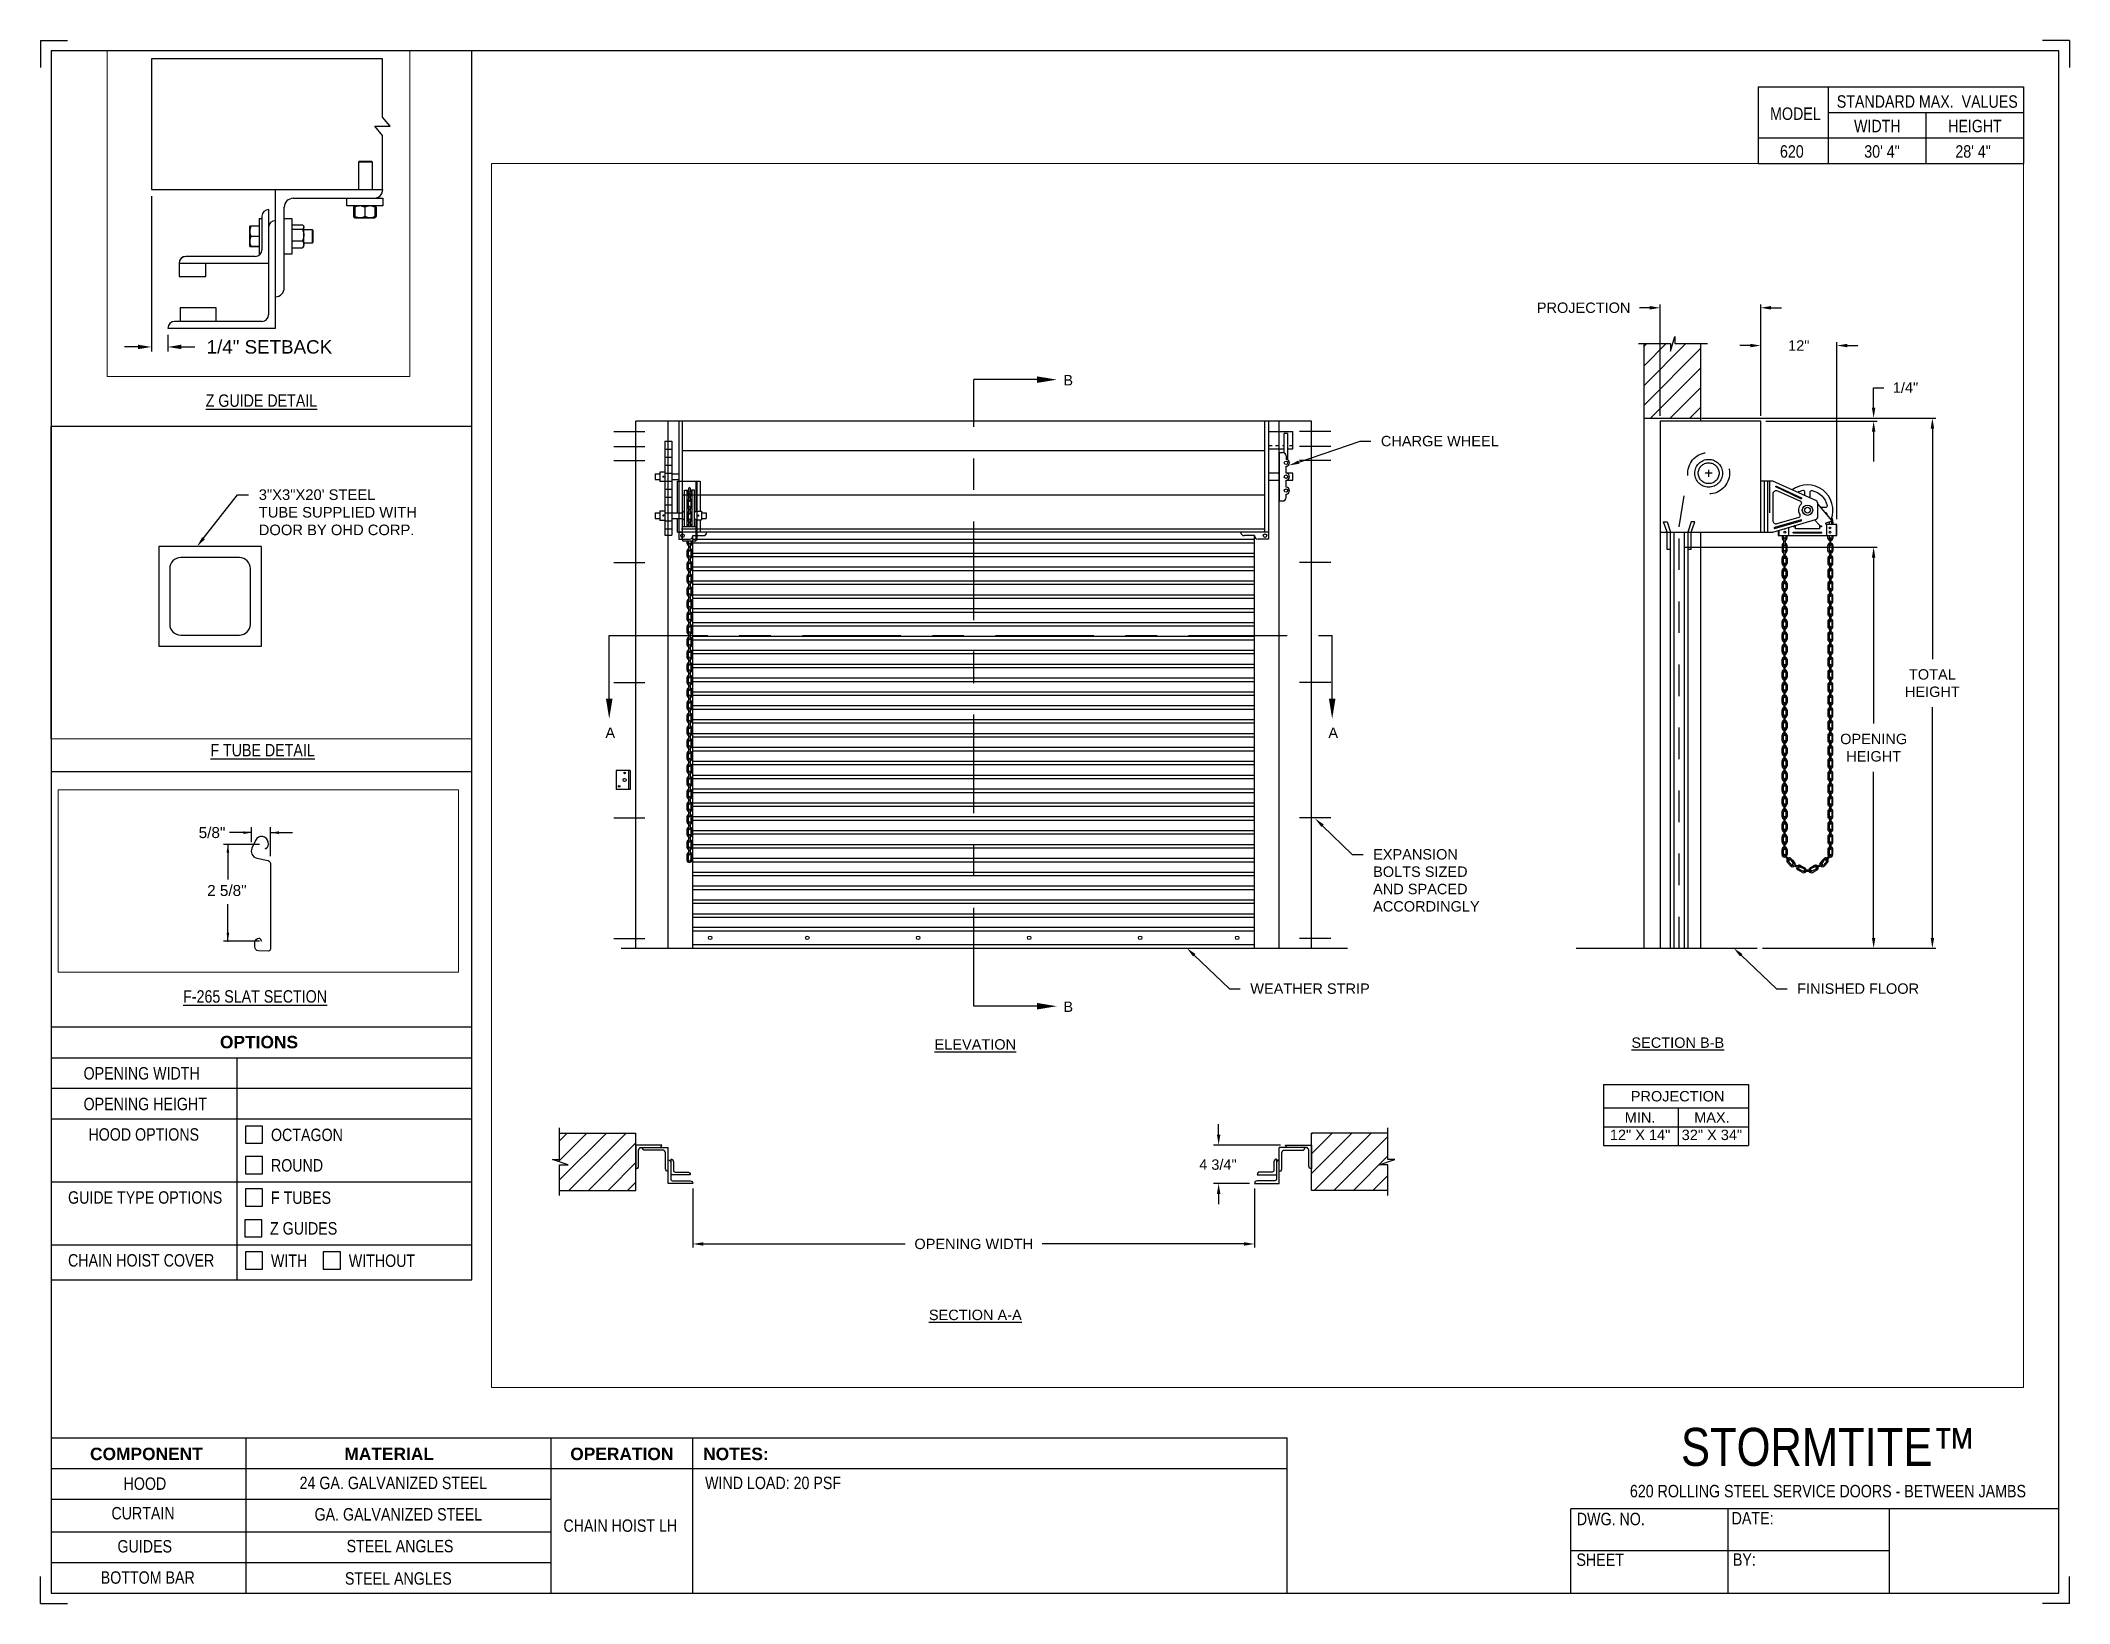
# Paper-space layout '620 CHAIN HOIST LH' of a CAD drawing. Header units: inches. Extents: x 0.1 to 10.9, y 0.1 to 8.4.
# The model-space entities are those that its viewports show. They can reach past a viewport. Long polylines and large blocks are cut down to what shows.
import ezdxf
from ezdxf import colors
from ezdxf.entities.mleader import LeaderData, LeaderLine
from ezdxf.math import Vec2, Vec3

# ---------------------------------------------------------------- set-up
doc = ezdxf.new("R2010")
doc.units = ezdxf.units.IN
doc.header["$LTSCALE"] = 0.25
doc.header["$MEASUREMENT"] = 0
for name, pattern in [('CENTER', [2, 1.25, -0.25, 0.25, -0.25]), ('CENTER2', [1.125, 0.75, -0.125, 0.125, -0.125]), ('HIDDEN', [0.375, 0.25, -0.125]), ('HIDDEN2', [0.1875, 0.125, -0.0625])]:
    doc.linetypes.add(name, pattern=pattern)
for name, color, linetype in [('ANNOTATIONS', 1, 'Continuous'), ('CHAIN HOIST LH', 7, 'Continuous'), ('DETAILS', 4, 'Continuous'), ('SECTION CUTS', 6, 'CENTER'), ('TITLE BLOCK', 7, 'Continuous')]:
    doc.layers.add(name, color=color, linetype=linetype)
doc.styles.add('ARIAL', font='arial.ttf', dxfattribs={"height": 0.09375})
doc.styles.add('CADdetails-DIMENSIONS', font='ARIALN.TTF', dxfattribs={"height": 2.38})
doc.styles.get("Standard").update_dxf_attribs({"font": 'romans.shx'})
doc.dimstyles.new('ARIAL', dxfattribs={"dimtxt": 0.09375, "dimasz": 0.09375, "dimexe": 0.03125, "dimexo": 0.046875, "dimgap": 0.09, "dimtad": 0, "dimtih": 1, "dimtoh": 1, "dimdec": 4, "dimzin": 0, "dimdsep": 46, "dimlunit": 4, "dimtxsty": 'ARIAL', "dimcen": 0.09, "dimadec": 0, "dimazin": 0, "dimtfac": 1, "dimtdec": 4, "dimtix": 1, "dimtofl": 0, "dimtmove": 0, "dimatfit": 3, "dimfxl": 0.18, "dimfrac": 2, "dimtolj": 1, "dimtzin": 0, "dimarcsym": 0})
doc.dimstyles.new('STANDARD$0', dxfattribs={"dimtxt": 0.09375, "dimasz": 0.09375, "dimexe": 0.03125, "dimexo": 0.046875, "dimgap": 0.09, "dimtad": 0, "dimtih": 1, "dimtoh": 1, "dimdec": 4, "dimzin": 0, "dimdsep": 46, "dimtxsty": 'ARIAL', "dimcen": 0.09, "dimadec": 0, "dimazin": 0, "dimtfac": 1, "dimtdec": 4, "dimtofl": 0, "dimtmove": 0, "dimatfit": 1, "dimfxl": 1, "dimtolj": 1, "dimtzin": 0, "dimarcsym": 0})
pattern_1 = [(45, (-19.06376, -38.68773), (-0.08838835, 0.08838835), [])]

psp = doc.layouts.new('620 CHAIN HOIST LH')

# ---------------------------------------------------------------- texts
at = {"layer": 'TITLE BLOCK', "attachment_point": 2, "style": 'CADdetails-DIMENSIONS'}
for s, width, insert, char_height in [('MODEL', 0.28815, (9.45, 8.068), 0.0664), ('STANDARD MAX.  VALUES', 1.75949, (10.155, 8.133), 0.06641), ('WIDTH', 0.42908, (9.888, 8.002), 0.0664), ('HEIGHT', 0.42908, (10.41, 8.002), 0.0664), ('\\pxqc;620', 0.29952, (9.431, 7.866), 0.0664)]:
    psp.add_mtext_dynamic_manual_height_columns(s, width=width, gutter_width=1.363, heights=[0], dxfattribs=dict(at, insert=insert, char_height=char_height))
at = {"layer": 'TITLE BLOCK', "style": 'CADdetails-DIMENSIONS'}
for s, insert, char_height, width, attachment_point in [('30\' 4"', (9.913, 7.866), 0.0664, 1.75949, 2), ('28\' 4"', (10.4, 7.866), 0.0664, 1.75949, 2), ('{\\LZ GUIDE DETAIL}', (1.248, 6.534), 0.06641, 1.75949, 2), ('{\\LF TUBE DETAIL}', (1.254, 4.665), 0.06641, 1.75949, 2), ('{\\LF-265 SLAT SECTION}', (1.214, 3.348), 0.06641, 1.75949, 2), ('{\\fArial|b1|i0|c0|p34;OPTIONS}', (1.235, 3.104), 0.06641, 1.75949, 2), ('OPENING WIDTH', (0.297, 2.937), 0.06641, 1.30693, 1), ('OPENING HEIGHT', (0.297, 2.773), 0.06641, 1.30693, 1), ('HOOD OPTIONS', (0.323, 2.61), 0.06641, 1.30693, 1), ('OCTAGON', (1.299, 2.608), 0.0664, 1.23928, 1), ('ROUND', (1.299, 2.445), 0.0664, 1.53035, 1), ('GUIDE TYPE OPTIONS', (0.214, 2.273), 0.06641, 1.30693, 1), ('F TUBES ', (1.299, 2.272), 0.0664, 1.23928, 1), ('Z GUIDES', (1.294, 2.108), 0.0664, 1.53035, 1), ('CHAIN HOIST COVER', (0.214, 1.937), 0.06641, 1.30693, 1), ('WITH', (1.299, 1.935), 0.0664, 1.23928, 1), ('WITHOUT', (1.715, 1.935), 0.0664, 1.23928, 1), ('\\A1;\\pxqc;STORMTITE™ ', (10.642, 1.008), 0.20312, 2.03069, 3), ('{\\fArial|b1|i0|c0|p34;COMPONENT}', (0.633, 0.902), 0.06641, 1.75949, 2), ('{\\fArial|b1|i0|c0|p34;MATERIAL}', (1.931, 0.902), 0.06641, 1.75949, 2), ('{\\fArial|b1|i0|c0|p34;OPERATION}', (3.175, 0.902), 0.06641, 1.75949, 2), ('{\\fArial|b1|i0|c0|p34;NOTES:}', (3.785, 0.902), 0.06641, 1.75949, 2), ('HOOD', (0.625, 0.743), 0.0664, 1.75949, 2), ('24 GA. GALVANIZED STEEL', (1.953, 0.747), 0.06641, 1.75949, 2), ('\\pxql,t2;WIND LOAD: 20 PSF', (5.176, 0.747), 0.06641, 3.11182, 2), ('620 ROLLING STEEL SERVICE DOORS - BETWEEN JAMBS', (9.624, 0.703), 0.06641, 2.79915, 2), ('CURTAIN', (0.615, 0.585), 0.0664, 1.75949, 2), ('GA. GALVANIZED STEEL', (1.98, 0.579), 0.06641, 1.75949, 2), ('DWG. NO.', (8.463, 0.554), 0.0664, 1.75949, 2), ('DATE:', (9.221, 0.558), 0.0664, 1.75949, 2), ('\\P\\PCHAIN HOIST LH', (3.167, 0.74), 0.06641, 1.75949, 2), ('GUIDES', (0.624, 0.408), 0.0664, 1.75949, 2), ('STEEL ANGLES', (1.989, 0.409), 0.06641, 1.75949, 2), ('SHEET', (8.406, 0.336), 0.0664, 1.75949, 2), ('BY:', (9.177, 0.337), 0.0664, 1.75949, 2), ('BOTTOM BAR', (0.64, 0.241), 0.0664, 1.75949, 2), ('STEEL ANGLES', (1.98, 0.236), 0.06641, 1.75949, 2)]:
    psp.add_mtext(s, dxfattribs=dict(at, insert=insert, char_height=char_height, width=width, attachment_point=attachment_point))

msp = doc.modelspace()

# ---------------------------------------------------------------- texts
at = {"layer": 'ANNOTATIONS', "style": 'ARIAL'}
msp.add_text('2 5/8"', height=0.09375, dxfattribs=at).set_placement((171.0474, 215.92807))
at = {"layer": 'ANNOTATIONS', "char_height": 0.09375, "attachment_point": 2, "style": 'ARIAL'}
for s, insert, width in [('{\\LELEVATION}', (179.55534, 219.50166), 3.0834986), ('{\\LSECTION B-B}', (185.88675, 219.51762), 1.3823677), ('{\\LSECTION A-A}', (179.55534, 217.06383), 1.3823677)]:
    msp.add_mtext(s, dxfattribs=dict(at, insert=insert, width=width))
for s, width, insert in [('PROJECTION ', 1.7594917, (185.88487, 219.0347)), ('MIN.\\P12" X 14" ', 0.6711642, (185.54675, 218.84271)), ('MAX.\\P32" X 34"', 0.6567117, (186.19418, 218.84271))]:
    msp.add_mtext_dynamic_manual_height_columns(s, width=width, gutter_width=1.36268, heights=[0], dxfattribs=dict(at, insert=insert))
at = {"layer": 'ANNOTATIONS', "insert": (171.08939, 216.46958), "char_height": 0.09375, "attachment_point": 5, "style": 'ARIAL'}
msp.add_mtext('\\A1;5/8"', dxfattribs=at)
at = {"layer": 'SECTION CUTS', "style": 'ARIAL'}
for s, p in [('B', (180.34864, 225.39463)), ('A', (176.22131, 222.21695)), ('A', (182.73726, 222.21695)), ('B', (180.34864, 219.74737))]:
    msp.add_text(s, height=0.09375, dxfattribs=at).set_placement(p)

# ---------------------------------------------------------------- blocks, each defined once
blk = doc.blocks.new('*D36')
at = {"layer": 'ANNOTATIONS', "color": 0, "lineweight": -2, "transparency": 16777216}
for p, q in [((170.659, 221.127), (170.659, 220.042)), ((170.774, 220.158), (170.774, 220.042)), ((170.565, 220.073), (170.472, 220.073)), ((170.868, 220.073), (170.962, 220.073))]:
    blk.add_line(p, q, dxfattribs=at)
at = {"layer": 'ANNOTATIONS', "color": 0, "transparency": 16777216}
for points in [[(170.565, 220.089), (170.565, 220.058), (170.659, 220.073)], [(170.868, 220.089), (170.868, 220.058), (170.774, 220.073)]]:
    blk.add_solid(points, dxfattribs=at)
at = {"layer": 'defpoints', "color": 0, "transparency": 16777216}
for p in [(170.659, 221.174), (170.774, 220.205), (170.774, 220.073)]:
    blk.add_point(p, dxfattribs=at)
at = {"layer": 'ANNOTATIONS', "color": 0, "transparency": 16777216, "insert": (171.483, 220.073), "char_height": 0.09375, "attachment_point": 5, "style": 'ARIAL'}
blk.add_mtext('\\A1;1/4" SETBACK', dxfattribs=at)
blk = doc.blocks.new('*D35')
at = {"layer": 'ANNOTATIONS', "color": 0, "lineweight": -2, "transparency": 16777216}
for p, q in [((187.652, 225.193), (187.652, 225.374)), ((187.652, 225.374), (187.745, 225.374)), ((186.142, 225.1), (187.683, 225.1)), ((186.68, 225.072), (187.683, 225.072)), ((187.652, 224.978), (187.652, 224.884))]:
    blk.add_line(p, q, dxfattribs=at)
at = {"layer": 'ANNOTATIONS', "color": 0, "transparency": 16777216}
for points in [[(187.636, 225.193), (187.667, 225.193), (187.652, 225.1)], [(187.636, 224.978), (187.667, 224.978), (187.652, 225.072)]]:
    blk.add_solid(points, dxfattribs=at)
at = {"layer": 'defpoints', "color": 0, "transparency": 16777216}
for p in [(186.095, 225.1), (186.634, 225.072), (187.652, 225.1)]:
    blk.add_point(p, dxfattribs=at)
at = {"layer": 'ANNOTATIONS', "color": 0, "transparency": 16777216, "insert": (187.939, 225.374), "char_height": 0.0938, "attachment_point": 5, "style": 'ARIAL'}
blk.add_mtext('\\A1;1/4"', dxfattribs=at)
blk = doc.blocks.new('*D30')
at = {"layer": 'ANNOTATIONS', "color": 0, "lineweight": -2, "transparency": 16777216}
for p, q in [((181.748, 218.642), (181.748, 218.735)), ((182.305, 218.548), (181.701, 218.548)), ((182.025, 218.202), (181.701, 218.202)), ((181.748, 218.108), (181.748, 218.014))]:
    blk.add_line(p, q, dxfattribs=at)
at = {"layer": 'ANNOTATIONS', "color": 0, "transparency": 16777216}
for points in [[(181.733, 218.642), (181.764, 218.642), (181.748, 218.548)], [(181.733, 218.108), (181.764, 218.108), (181.748, 218.202)]]:
    blk.add_solid(points, dxfattribs=at)
at = {"layer": 'defpoints', "color": 0, "transparency": 16777216}
for p in [(182.352, 218.548), (181.748, 218.202), (182.072, 218.202)]:
    blk.add_point(p, dxfattribs=at)
at = {"layer": 'ANNOTATIONS', "color": 0, "transparency": 16777216, "insert": (181.742, 218.371), "char_height": 0.0938, "attachment_point": 5, "style": 'ARIAL'}
blk.add_mtext('\\A1;4 3/4"', dxfattribs=at)
blk = doc.blocks.new('*D31')
at = {"layer": 'ANNOTATIONS', "color": 0, "lineweight": -2, "transparency": 16777216}
for p, q in [((177.009, 218.155), (177.009, 217.625)), ((182.072, 218.155), (182.072, 217.625)), ((177.103, 217.656), (178.924, 217.656)), ((181.978, 217.656), (180.157, 217.656))]:
    blk.add_line(p, q, dxfattribs=at)
at = {"layer": 'ANNOTATIONS', "color": 0, "transparency": 16777216}
for points in [[(177.103, 217.672), (177.103, 217.641), (177.009, 217.656)], [(181.978, 217.672), (181.978, 217.641), (182.072, 217.656)]]:
    blk.add_solid(points, dxfattribs=at)
at = {"layer": 'defpoints', "color": 0, "transparency": 16777216}
for p in [(177.009, 218.202), (182.072, 218.202), (182.072, 217.656)]:
    blk.add_point(p, dxfattribs=at)
at = {"layer": 'ANNOTATIONS', "color": 0, "transparency": 16777216, "insert": (179.541, 217.656), "char_height": 0.09375, "attachment_point": 5, "style": 'ARIAL'}
blk.add_mtext('\\A1;OPENING WIDTH', dxfattribs=at)
blk = doc.blocks.new('*D32')
at = {"layer": 'ANNOTATIONS', "color": 0, "lineweight": -2, "transparency": 16777216}
for p, q in [((185.727, 225.119), (185.727, 226.125)), ((186.634, 225.119), (186.634, 226.125)), ((185.634, 226.094), (185.54, 226.094)), ((186.727, 226.094), (186.821, 226.094))]:
    blk.add_line(p, q, dxfattribs=at)
at = {"layer": 'ANNOTATIONS', "color": 0, "transparency": 16777216}
for points in [[(185.634, 226.11), (185.634, 226.078), (185.727, 226.094)], [(186.727, 226.11), (186.727, 226.078), (186.634, 226.094)]]:
    blk.add_solid(points, dxfattribs=at)
at = {"layer": 'defpoints', "color": 0, "transparency": 16777216}
for p in [(186.634, 226.094), (185.727, 225.072), (186.634, 225.072)]:
    blk.add_point(p, dxfattribs=at)
at = {"layer": 'ANNOTATIONS', "color": 0, "transparency": 16777216, "insert": (185.038, 226.094), "char_height": 0.09375, "attachment_point": 5, "style": 'ARIAL'}
blk.add_mtext('\\A1;PROJECTION', dxfattribs=at)
blk = doc.blocks.new('*D33')
at = {"layer": 'ANNOTATIONS', "color": 0, "lineweight": -2, "transparency": 16777216}
for p, q in [((186.142, 225.1), (188.213, 225.1)), ((188.181, 225.006), (188.181, 222.928)), ((188.181, 220.415), (188.181, 222.493)), ((186.649, 220.322), (188.213, 220.322))]:
    blk.add_line(p, q, dxfattribs=at)
at = {"layer": 'ANNOTATIONS', "color": 0, "transparency": 16777216}
for points in [[(188.166, 225.006), (188.197, 225.006), (188.181, 225.1)], [(188.166, 220.415), (188.197, 220.415), (188.181, 220.322)]]:
    blk.add_solid(points, dxfattribs=at)
at = {"layer": 'defpoints', "color": 0, "transparency": 16777216}
for p in [(186.095, 225.1), (186.602, 220.322), (188.181, 220.322)]:
    blk.add_point(p, dxfattribs=at)
at = {"layer": 'ANNOTATIONS', "color": 0, "transparency": 16777216, "insert": (188.181, 222.711), "char_height": 0.0938, "attachment_point": 5, "style": 'ARIAL'}
blk.add_mtext('\\A1;TOTAL \\PHEIGHT', dxfattribs=at)
blk = doc.blocks.new('*D34')
at = {"layer": 'ANNOTATIONS', "color": 0, "lineweight": -2, "transparency": 16777216}
for p, q in [((185.945, 223.936), (187.683, 223.936)), ((187.652, 223.842), (187.652, 222.346)), ((187.652, 220.415), (187.652, 221.911)), ((186.649, 220.322), (187.683, 220.322))]:
    blk.add_line(p, q, dxfattribs=at)
at = {"layer": 'ANNOTATIONS', "color": 0, "transparency": 16777216}
for points in [[(187.636, 223.842), (187.667, 223.842), (187.652, 223.936)], [(187.636, 220.415), (187.667, 220.415), (187.652, 220.322)]]:
    blk.add_solid(points, dxfattribs=at)
at = {"layer": 'defpoints', "color": 0, "transparency": 16777216}
for p in [(185.898, 223.936), (187.652, 223.936), (186.602, 220.322)]:
    blk.add_point(p, dxfattribs=at)
at = {"layer": 'ANNOTATIONS', "color": 0, "transparency": 16777216, "insert": (187.652, 222.129), "char_height": 0.09375, "attachment_point": 5, "style": 'ARIAL'}
blk.add_mtext('\\A1;OPENING\\PHEIGHT', dxfattribs=at)
blk = doc.blocks.new('*D59')
at = {"layer": 'ANNOTATIONS', "color": 0, "lineweight": -2, "transparency": 16777216}
for p, q in [((186.54, 225.754), (186.446, 225.754)), ((186.634, 225.669), (186.634, 225.785)), ((187.321, 224.188), (187.321, 225.785)), ((187.415, 225.754), (187.509, 225.754))]:
    blk.add_line(p, q, dxfattribs=at)
at = {"layer": 'ANNOTATIONS', "color": 0, "transparency": 16777216}
for points in [[(186.54, 225.769), (186.54, 225.738), (186.634, 225.754)], [(187.415, 225.769), (187.415, 225.738), (187.321, 225.754)]]:
    blk.add_solid(points, dxfattribs=at)
at = {"layer": 'defpoints', "color": 0, "transparency": 16777216}
for p in [(187.321, 225.754), (186.634, 225.622), (187.321, 224.141)]:
    blk.add_point(p, dxfattribs=at)
at = {"layer": 'ANNOTATIONS', "color": 0, "transparency": 16777216, "insert": (186.977, 225.754), "char_height": 0.0938, "attachment_point": 5, "style": 'ARIAL'}
blk.add_mtext('\\A1;12"', dxfattribs=at)

# ---------------------------------------------------------------- dimensions: what is measured, and where the dimension line sits
at = {"layer": 'ANNOTATIONS'}
dim = msp.add_linear_dim(base=(186.63358, 226.09397), p1=(185.72733, 225.07165), p2=(186.63358, 225.07165), text='PROJECTION', dimstyle='STANDARD$0', dxfattribs=at)
dim.commit()
dim.dimension.update_dxf_attribs({"geometry": '*D32', "text_midpoint": (185.03822, 226.09397), "dimtype": 160})
for base, p1, p2, text, picture, middle in [((187.32108, 225.75358), (186.63358, 225.62187), (187.32108, 224.14135), '12"', '*D59', (186.97733, 225.75358)), ((182.07186, 217.65629), (177.00936, 218.20197), (182.07186, 218.20197), 'OPENING WIDTH', '*D31', (179.54061, 217.65629))]:
    dim = msp.add_linear_dim(base=base, p1=p1, p2=p2, text=text, dimstyle='STANDARD$0', dxfattribs=at)
    dim.commit()
    dim.dimension.update_dxf_attribs({"geometry": picture, "text_midpoint": middle})
dim = msp.add_linear_dim(base=(187.65162, 225.09963), p1=(186.63358, 225.07165), p2=(186.09507, 225.09963), angle=90, text='1/4"', dimstyle='ARIAL', dxfattribs=at)
dim.commit()
dim.dimension.update_dxf_attribs({"geometry": '*D35', "text_midpoint": (187.93945, 225.37419), "dimtype": 160})
for base, p1, p2, text, picture, middle in [((188.1815, 220.32165), (186.09507, 225.09963), (186.60233, 220.32165), 'TOTAL \\PHEIGHT', '*D33', (188.1815, 222.71064)), ((187.65162, 223.93595), (186.60233, 220.32165), (185.89786, 223.93595), 'OPENING\\PHEIGHT', '*D34', (187.65162, 222.1288))]:
    dim = msp.add_linear_dim(base=base, p1=p1, p2=p2, angle=90, text=text, dimstyle='STANDARD$0', dxfattribs=at)
    dim.commit()
    dim.dimension.update_dxf_attribs({"geometry": picture, "text_midpoint": middle})
dim = msp.add_linear_dim(base=(170.77434, 220.07329), p1=(170.65901, 221.17353), p2=(170.77434, 220.20478), text='1/4" SETBACK', dimstyle='STANDARD$0', override={"dimarcsym": 1}, dxfattribs=at)
dim.commit()
dim.dimension.update_dxf_attribs({"geometry": '*D36', "text_midpoint": (171.48273, 220.07329), "dimtype": 160})
dim = msp.add_linear_dim(base=(181.74821, 218.20197), p1=(182.35222, 218.54796), p2=(182.07186, 218.20197), angle=90, text='4 3/4"', dimstyle='STANDARD$0', override={"dimtxt": 0.09375, "dimasz": 0.09375, "dimexe": 0.046875, "dimgap": 0.0625, "dimlunit": 4, "dimtxsty": 'ARIAL', "dimcen": 0.089844, "dimtmove": 2, "dimfxl": 0.18, "dimfrac": 2}, dxfattribs=at)
dim.commit()
dim.dimension.update_dxf_attribs({"geometry": '*D30', "text_midpoint": (181.74207, 218.37099), "dimtype": 160})

# ---------------------------------------------------------------- hatches: boundary and pattern name
at = {"layer": 'CHAIN HOIST LH', "linetype": 'Continuous'}
h = msp.add_hatch(dxfattribs=at)
h.set_pattern_fill('ANSI31', color=256, style=0)
h.set_pattern_definition([(45, (-19.06376, -39.17975), (-0.088388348, 0.088388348), [])])
h.paths.add_polyline_path([(186.09507, 226.36676), (186.09507, 225.77104), (185.85858, 225.77104), (185.85858, 225.8357), (185.82016, 225.70234), (185.82016, 225.77104), (185.57945, 225.77104), (185.57945, 226.55105)])
h.paths.add_polyline_path([(185.57945, 226.55105), (185.57945, 225.09963), (186.09507, 225.09963), (186.09507, 226.35299), (186.09507, 226.36676)])
at = {"layer": 'CHAIN HOIST LH'}
h = msp.add_hatch(dxfattribs=at)
h.set_pattern_fill('ANSI31', color=256, style=0)
h.set_pattern_definition(pattern_1)
h.paths.add_polyline_path([(176.49639, 218.65474), (175.80889, 218.65474), (175.80889, 218.41754), (175.74478, 218.41754), (175.88685, 218.37063), (175.80889, 218.37063), (175.80889, 218.13911), (176.49639, 218.13911), (176.49639, 218.30162)])
h = msp.add_hatch(dxfattribs=at)
h.set_pattern_fill('ANSI31', color=256, style=0)
h.set_pattern_definition(pattern_1)
h.paths.add_polyline_path([(183.33644, 218.41754), (183.27233, 218.41754), (183.27233, 218.65474), (182.58483, 218.65474), (182.58483, 218.13911), (182.60301, 218.13911), (183.27233, 218.13911), (183.27233, 218.37063), (183.19437, 218.37063)])

# ---------------------------------------------------------------- linework, layer by layer
at = {"layer": 'ANNOTATIONS'}
for p, q in [((186.10258, 225.09963), (188.17142, 225.09963)), ((186.68045, 225.07165), (187.68287, 225.07165)), ((187.65162, 224.9779), (187.65162, 224.70952)), ((185.21618, 219.09413), (185.21618, 218.54276)), ((185.21618, 219.09413), (186.52395, 219.09413)), ((186.52395, 219.09413), (186.52395, 218.54276)), ((185.21618, 218.88266), (186.52395, 218.88266)), ((185.88903, 218.88266), (185.88903, 218.54276)), ((185.21618, 218.71271), (186.52395, 218.71271)), ((185.21618, 218.54276), (186.52395, 218.54276)), ((171.42624, 216.46958), (171.23874, 216.46958)), ((171.42624, 216.38783), (171.42624, 216.51645)), ((171.59076, 216.26947), (171.59076, 216.51645)), ((171.59076, 216.46958), (171.77826, 216.46958)), ((171.49457, 216.36915), (171.18677, 216.36915)), ((171.22525, 216.36915), (171.22525, 216.06758)), ((171.22525, 215.54193), (171.22525, 215.85662)), ((171.49457, 215.54193), (171.18677, 215.54193))]:
    msp.add_line(p, q, dxfattribs=at)
for p in [(171.55494, 216.33763), (171.22525, 215.61643), (171.22525, 215.54193)]:
    msp.add_point(p, dxfattribs=at)
for points in [[(187.636, 224.9779), (187.66725, 224.9779), (187.65162, 225.07165)], [(171.35592, 216.45786), (171.35592, 216.4813), (171.42624, 216.46958)], [(171.66108, 216.4813), (171.66108, 216.45786), (171.59076, 216.46958)], [(171.23697, 216.29882), (171.21352, 216.29882), (171.22525, 216.36915)], [(171.23697, 215.61225), (171.21352, 215.61225), (171.22525, 215.54193)]]:
    msp.add_solid(points, dxfattribs=at)
at = {"layer": 'CHAIN HOIST LH', "linetype": 'Continuous'}
for p, q in [((185.82016, 225.70234), (185.85858, 225.8357)), ((185.85858, 225.8357), (185.85858, 225.77104)), ((185.53306, 225.77104), (185.82016, 225.77104)), ((185.57945, 225.77104), (185.57945, 220.32165)), ((185.82016, 225.77104), (185.82016, 225.70234)), ((185.85858, 225.77104), (186.15377, 225.77104)), ((186.09507, 225.07165), (186.09507, 225.77104)), ((176.49639, 220.32165), (176.49639, 225.07165)), ((176.78723, 220.32165), (176.78723, 225.07165)), ((182.19956, 224.9779), (182.41831, 224.9779)), ((182.29399, 220.32165), (182.29399, 225.07165)), ((182.41831, 224.82165), (182.41831, 224.9779)), ((182.58483, 220.32165), (182.58483, 225.07165)), ((185.57945, 225.09963), (186.09507, 225.09963)), ((185.72733, 225.07165), (185.72733, 220.32165)), ((186.63358, 225.07165), (185.72733, 225.07165)), ((186.63358, 224.07165), (186.63358, 225.07165)), ((182.19956, 224.8529), (182.23081, 224.8529)), ((182.26206, 224.8529), (182.29331, 224.8529)), ((182.32456, 224.8529), (182.33909, 224.8529)), ((182.33909, 224.78682), (182.33909, 224.96023)), ((182.37034, 224.96023), (182.33909, 224.96023)), ((182.37034, 224.96023), (182.37034, 224.72432)), ((182.38706, 224.8529), (182.41831, 224.8529)), ((182.16561, 224.80538), (176.91561, 224.80538)), ((182.19956, 224.82165), (182.33909, 224.82165)), ((182.29331, 224.7904), (182.29331, 224.3529)), ((182.29331, 224.7904), (182.32456, 224.7904)), ((182.35581, 224.75915), (182.35581, 224.7279)), ((182.37034, 224.82165), (182.41831, 224.82165)), ((182.29331, 224.6029), (182.19956, 224.6029)), ((182.35581, 224.6029), (182.35581, 224.6654)), ((182.41831, 224.6029), (182.35581, 224.6029)), ((182.41831, 224.5404), (182.41831, 224.6029)), ((176.87144, 224.53004), (177.07547, 224.53004)), ((182.16561, 224.40372), (176.91561, 224.40372)), ((182.19956, 224.5404), (182.29331, 224.5404)), ((182.35581, 224.5404), (182.41831, 224.5404)), ((182.35581, 224.4779), (182.35581, 224.5404)), ((182.35581, 224.38415), (182.35581, 224.4154)), ((186.66483, 224.53004), (186.66483, 224.07165)), ((186.69608, 224.53004), (186.69608, 224.07165)), ((182.29331, 224.3529), (182.32456, 224.3529)), ((185.78983, 224.07165), (185.75858, 224.1654)), ((185.75858, 224.1654), (185.78983, 224.1654)), ((185.78983, 224.1654), (185.82108, 224.07165)), ((186.00858, 224.1654), (185.97733, 224.07165)), ((186.00858, 224.07165), (186.03983, 224.1654)), ((186.03983, 224.1654), (186.00858, 224.1654)), ((186.94608, 224.12044), (186.93045, 224.12044)), ((187.21693, 224.24616), (187.21751, 224.24616)), ((187.22733, 224.14135), (187.22733, 224.0404)), ((187.31327, 224.14135), (187.31327, 224.0404)), ((176.87144, 224.07165), (176.91233, 224.07165)), ((176.91561, 224.1029), (182.16561, 224.1029)), ((177.00936, 220.32165), (177.00936, 224.0404)), ((177.07547, 224.07165), (177.04422, 224.07165)), ((182.07186, 220.32165), (182.07186, 224.0404)), ((185.72733, 224.07165), (186.74295, 224.07165)), ((185.78983, 223.9154), (185.78983, 224.07165)), ((185.82108, 220.32165), (185.82108, 224.07165)), ((185.85233, 224.07165), (185.85233, 220.32165)), ((185.94608, 220.32165), (185.94608, 224.07165)), ((185.97733, 224.07165), (185.97733, 220.32165)), ((186.00858, 223.9154), (186.00858, 224.07165)), ((186.09507, 220.32165), (186.09507, 224.07165)), ((186.79764, 224.08778), (186.79764, 224.0404)), ((186.88358, 224.11313), (186.88358, 224.0404)), ((185.82108, 223.9154), (185.78983, 223.9154)), ((186.00858, 223.9154), (185.97733, 223.9154)), ((176.31963, 221.92433), (176.31963, 221.75246)), ((176.44463, 221.92433), (176.31963, 221.92433)), ((176.429, 221.92433), (176.429, 221.75246)), ((176.44463, 221.92433), (176.44463, 221.75246)), ((176.44463, 221.75246), (176.31963, 221.75246)), ((184.9711, 220.32165), (186.60233, 220.32165)), ((175.80889, 218.41754), (175.80889, 218.70161)), ((183.27233, 218.41754), (183.27233, 218.70161)), ((176.78723, 218.20197), (176.78723, 218.52445)), ((182.29399, 218.20197), (182.29399, 218.52445)), ((182.5457, 218.52445), (182.29399, 218.52445)), ((175.88685, 218.37063), (175.74478, 218.41754)), ((175.74478, 218.41754), (175.80889, 218.41754)), ((175.80889, 218.09224), (175.80889, 218.37063)), ((175.80889, 218.37063), (175.88685, 218.37063)), ((183.19437, 218.37063), (183.33644, 218.41754)), ((183.27233, 218.37063), (183.19437, 218.37063)), ((183.33644, 218.41754), (183.27233, 218.41754)), ((183.27233, 218.09224), (183.27233, 218.37063))]:
    msp.add_line(p, q, dxfattribs=at)
at = {"layer": 'CHAIN HOIST LH', "linetype": 'CENTER2', "ltscale": 0.5}
for p, q in [((176.29602, 224.9779), (176.57762, 224.9779)), ((182.75804, 224.9779), (182.47644, 224.9779)), ((176.29602, 224.84231), (176.57762, 224.84231)), ((182.75804, 224.84231), (182.47644, 224.84231)), ((176.29602, 224.71614), (176.57762, 224.71614)), ((182.75804, 224.71614), (182.47644, 224.71614)), ((176.29602, 223.79944), (176.57762, 223.79944)), ((182.75804, 223.79944), (182.47644, 223.79944)), ((176.29602, 222.71542), (176.57762, 222.71542)), ((182.75804, 222.71542), (182.47644, 222.71542)), ((176.29602, 221.49667), (176.57762, 221.49667)), ((182.75804, 221.49667), (182.47644, 221.49667)), ((176.29602, 220.40913), (176.57762, 220.40913)), ((182.75804, 220.40913), (182.47644, 220.40913))]:
    msp.add_line(p, q, dxfattribs=at)
at = {"layer": 'CHAIN HOIST LH'}
for p, q in [((182.58483, 225.07165), (176.49639, 225.07165)), ((176.88436, 225.07165), (176.88436, 224.00915)), ((176.91561, 224.07165), (176.91561, 225.07165)), ((182.16561, 224.07165), (182.16561, 225.07165)), ((182.19686, 225.07165), (182.19686, 224.00915)), ((176.75667, 224.89213), (176.75667, 224.04408)), ((176.75667, 224.89213), (176.81886, 224.89213)), ((176.81886, 224.89213), (176.81886, 224.04408)), ((176.75667, 224.82052), (176.81886, 224.82052)), ((176.75667, 224.74852), (176.81886, 224.74852)), ((176.67061, 224.5976), (176.71296, 224.5976)), ((176.67061, 224.5976), (176.67061, 224.5457)), ((176.67061, 224.5457), (176.71296, 224.5457)), ((176.71296, 224.61096), (176.71296, 224.52812)), ((176.75667, 224.61096), (176.71296, 224.61096)), ((176.75667, 224.67652), (176.81886, 224.67652)), ((176.75667, 224.60452), (176.81886, 224.60452)), ((176.81886, 224.5976), (176.88706, 224.5976)), ((176.81886, 224.5457), (176.88706, 224.5457)), ((176.75667, 224.52812), (176.71296, 224.52812)), ((176.75667, 224.53252), (176.81886, 224.53252)), ((176.75667, 224.46052), (176.81886, 224.46052)), ((176.87144, 224.24691), (176.87144, 224.53004)), ((176.91233, 224.53004), (176.91233, 223.99919)), ((176.91679, 224.26356), (176.91679, 224.53004)), ((176.96645, 224.42539), (176.95535, 224.42539)), ((176.96645, 224.42449), (176.95535, 224.42449)), ((176.96645, 224.43421), (176.96645, 224.41797)), ((176.97272, 224.43798), (176.97272, 224.46773)), ((176.97272, 224.38625), (176.97272, 224.41264)), ((176.98382, 224.46773), (176.98382, 224.43798)), ((176.98382, 224.41264), (176.98382, 224.38625)), ((176.9901, 224.43421), (176.9901, 224.41797)), ((177.03976, 224.26356), (177.03976, 224.53004)), ((177.04422, 224.53004), (177.04422, 223.99919)), ((177.07547, 224.53004), (177.07547, 224.26027)), ((176.75667, 224.38852), (176.81886, 224.38852)), ((176.75667, 224.31652), (176.81886, 224.31652)), ((176.96645, 224.33244), (176.95535, 224.33244)), ((176.96645, 224.33154), (176.95535, 224.33154)), ((176.96645, 224.35027), (176.96645, 224.33244)), ((176.96645, 224.33154), (176.96645, 224.30385)), ((176.98382, 224.38625), (176.97272, 224.38625)), ((176.97272, 224.3556), (176.97272, 224.38535)), ((176.98382, 224.38535), (176.97272, 224.38535)), ((176.97272, 224.24148), (176.97272, 224.29851)), ((176.98382, 224.27452), (176.97272, 224.27452)), ((176.98382, 224.27362), (176.97272, 224.27362)), ((176.98382, 224.38535), (176.98382, 224.3556)), ((176.98382, 224.29851), (176.98382, 224.24148)), ((176.9901, 224.35027), (176.9901, 224.30385)), ((176.67061, 224.24691), (176.71296, 224.24691)), ((176.67061, 224.24691), (176.67061, 224.19501)), ((176.67061, 224.19501), (176.71296, 224.19501)), ((176.71296, 224.26027), (176.71296, 224.17743)), ((176.75667, 224.26027), (176.71296, 224.26027)), ((176.75667, 224.17743), (176.71296, 224.17743)), ((176.75667, 224.24452), (176.81886, 224.24452)), ((176.75667, 224.17252), (176.81886, 224.17252)), ((176.81886, 224.24691), (176.91233, 224.24691)), ((176.81886, 224.19501), (176.91233, 224.19501)), ((176.87144, 224.07165), (176.87144, 224.19501)), ((176.91679, 223.99919), (176.91679, 224.17836)), ((176.91679, 224.12397), (177.03976, 224.12397)), ((176.92654, 224.25381), (176.93343, 224.25381)), ((176.92654, 224.18811), (176.93343, 224.18811)), ((176.96645, 224.21832), (176.95535, 224.21832)), ((176.96645, 224.21742), (176.95535, 224.21742)), ((176.96645, 224.23615), (176.96645, 224.21832)), ((176.96645, 224.21742), (176.96645, 224.18972)), ((176.97272, 224.15801), (176.97272, 224.18439)), ((176.98382, 224.15801), (176.97272, 224.15801)), ((176.97272, 224.12735), (176.97272, 224.15711)), ((176.98382, 224.15711), (176.97272, 224.15711)), ((176.98382, 224.18439), (176.98382, 224.15801)), ((176.98382, 224.15711), (176.98382, 224.12735)), ((176.9901, 224.23615), (176.9901, 224.18972)), ((177.03001, 224.25381), (177.02312, 224.25381)), ((177.03001, 224.18811), (177.02312, 224.18811)), ((177.03976, 223.99919), (177.03976, 224.17836)), ((177.04422, 224.26027), (177.08792, 224.26027)), ((177.04422, 224.18165), (177.08792, 224.18165)), ((177.07547, 224.18165), (177.07547, 224.07165)), ((177.08792, 224.26027), (177.08792, 224.18165)), ((177.08792, 224.24691), (177.13028, 224.24691)), ((177.08792, 224.19501), (177.13028, 224.19501)), ((177.13028, 224.24691), (177.13028, 224.19501)), ((186.94608, 224.12825), (186.93485, 224.12825)), ((187.24991, 224.14828), (187.24991, 224.14135)), ((187.27355, 224.17956), (187.27355, 224.17912)), ((176.75667, 224.10052), (176.81886, 224.10052)), ((176.75667, 224.04408), (176.81886, 224.04408)), ((182.19686, 224.07165), (176.88436, 224.07165)), ((176.88436, 224.00915), (176.97811, 224.00915)), ((176.91233, 223.99919), (176.91679, 223.99919)), ((177.03001, 223.99176), (176.92654, 223.99176)), ((176.95535, 223.99176), (176.95535, 223.97038)), ((176.96645, 223.99176), (176.96645, 223.97038)), ((176.9901, 223.99176), (176.9901, 223.97038)), ((177.0012, 223.97038), (177.0012, 223.99176)), ((177.00936, 224.0404), (177.10311, 224.0404)), ((177.00936, 224.00915), (177.00936, 224.0404)), ((177.00936, 224.00797), (182.07186, 224.00797)), ((177.04422, 223.99919), (177.03976, 223.99919)), ((182.07186, 224.0404), (181.97811, 224.0404)), ((182.07186, 224.00915), (182.07186, 224.0404)), ((182.19686, 224.00915), (182.10311, 224.00915)), ((186.82626, 224.0404), (186.82626, 224.01902)), ((186.83736, 224.0404), (186.83736, 224.01902)), ((186.84363, 223.9873), (186.84363, 224.01369)), ((186.85473, 223.9873), (186.84363, 223.9873)), ((186.85473, 223.9864), (186.84363, 223.9864)), ((186.84363, 223.95665), (186.84363, 223.9864)), ((186.85473, 224.01369), (186.85473, 223.9873)), ((186.85473, 223.9864), (186.85473, 223.95665)), ((186.861, 224.0404), (186.861, 224.01902)), ((186.8721, 224.01902), (186.8721, 224.0404)), ((187.23881, 224.01902), (187.23881, 224.0404)), ((187.24991, 224.0404), (187.24991, 224.01902)), ((187.25618, 224.01369), (187.25618, 223.9873)), ((187.25618, 223.9873), (187.26728, 223.9873)), ((187.25618, 223.9864), (187.25618, 223.95665)), ((187.25618, 223.9864), (187.26728, 223.9864)), ((187.26728, 223.9873), (187.26728, 224.01369)), ((187.26728, 223.95665), (187.26728, 223.9864)), ((187.27355, 224.0404), (187.27355, 224.01902)), ((187.28465, 224.0404), (187.28465, 224.01902)), ((176.95535, 223.90268), (176.95535, 223.88486)), ((176.96645, 223.88486), (176.95535, 223.88486)), ((176.95535, 223.88396), (176.95535, 223.85626)), ((176.96645, 223.88396), (176.95535, 223.88396)), ((176.96645, 223.90268), (176.96645, 223.88486)), ((176.96645, 223.88396), (176.96645, 223.85626)), ((176.97272, 223.93867), (176.97272, 223.96505)), ((176.98382, 223.93867), (176.97272, 223.93867)), ((176.98382, 223.93777), (176.97272, 223.93777)), ((176.97272, 223.90801), (176.97272, 223.93777)), ((176.97272, 223.82455), (176.97272, 223.85093)), ((176.98382, 223.96505), (176.98382, 223.93867)), ((176.98382, 223.93777), (176.98382, 223.90801)), ((176.98382, 223.85093), (176.98382, 223.82455)), ((176.9901, 223.90268), (176.9901, 223.85626)), ((177.0012, 223.85626), (177.0012, 223.90268)), ((177.00936, 223.97672), (182.07186, 223.97672)), ((177.00936, 223.88297), (182.07186, 223.88297)), ((177.00936, 223.85172), (182.07186, 223.85172)), ((186.82626, 223.95132), (186.82626, 223.93349)), ((186.83736, 223.93349), (186.82626, 223.93349)), ((186.82626, 223.93259), (186.82626, 223.9049)), ((186.83736, 223.93259), (186.82626, 223.93259)), ((186.82626, 223.79077), (186.82626, 223.8372)), ((186.83736, 223.95132), (186.83736, 223.93349)), ((186.83736, 223.93259), (186.83736, 223.9049)), ((186.83736, 223.8372), (186.83736, 223.79077)), ((186.84363, 223.87318), (186.84363, 223.89957)), ((186.84363, 223.87318), (186.85473, 223.87318)), ((186.84363, 223.87228), (186.85473, 223.87228)), ((186.84363, 223.87228), (186.84363, 223.84253)), ((186.85473, 223.89957), (186.85473, 223.87318)), ((186.85473, 223.84253), (186.85473, 223.87228)), ((186.861, 223.95132), (186.861, 223.9049)), ((186.861, 223.8372), (186.861, 223.81937)), ((186.8721, 223.9049), (186.8721, 223.95132)), ((186.8721, 223.8372), (186.8721, 223.81937)), ((187.23881, 223.9049), (187.23881, 223.95132)), ((187.23881, 223.8372), (187.23881, 223.81937)), ((187.24991, 223.95132), (187.24991, 223.9049)), ((187.24991, 223.8372), (187.24991, 223.81937)), ((187.25618, 223.89957), (187.25618, 223.87318)), ((187.26728, 223.87318), (187.25618, 223.87318)), ((187.25618, 223.84253), (187.25618, 223.87228)), ((187.26728, 223.87228), (187.25618, 223.87228)), ((187.26728, 223.87318), (187.26728, 223.89957)), ((187.26728, 223.87228), (187.26728, 223.84253)), ((187.27355, 223.95132), (187.27355, 223.93349)), ((187.27355, 223.93349), (187.28465, 223.93349)), ((187.27355, 223.93259), (187.28465, 223.93259)), ((187.27355, 223.93259), (187.27355, 223.9049)), ((187.27355, 223.8372), (187.27355, 223.79077)), ((187.28465, 223.95132), (187.28465, 223.93349)), ((187.28465, 223.93259), (187.28465, 223.9049)), ((187.28465, 223.79077), (187.28465, 223.8372)), ((176.95535, 223.78856), (176.95535, 223.77073)), ((176.96645, 223.77073), (176.95535, 223.77073)), ((176.95535, 223.76983), (176.95535, 223.74214)), ((176.96645, 223.76983), (176.95535, 223.76983)), ((176.96645, 223.78856), (176.96645, 223.77073)), ((176.96645, 223.76983), (176.96645, 223.74214)), ((176.98382, 223.82455), (176.97272, 223.82455)), ((176.98382, 223.82365), (176.97272, 223.82365)), ((176.97272, 223.79389), (176.97272, 223.82365)), ((176.97272, 223.71042), (176.97272, 223.73681)), ((176.98382, 223.71042), (176.97272, 223.71042)), ((176.97272, 223.67977), (176.97272, 223.70952)), ((176.98382, 223.70952), (176.97272, 223.70952)), ((176.98382, 223.82365), (176.98382, 223.79389)), ((176.98382, 223.73681), (176.98382, 223.71042)), ((176.98382, 223.70952), (176.98382, 223.67977)), ((176.9901, 223.78856), (176.9901, 223.74214)), ((177.0012, 223.74214), (177.0012, 223.78856)), ((177.00936, 223.75797), (182.07186, 223.75797)), ((177.00936, 223.72672), (182.07186, 223.72672)), ((186.82626, 223.67665), (186.82626, 223.72307)), ((186.83736, 223.72307), (186.83736, 223.67665)), ((186.84363, 223.78544), (186.84363, 223.75906)), ((186.84363, 223.75906), (186.85473, 223.75906)), ((186.84363, 223.75816), (186.85473, 223.75816)), ((186.84363, 223.75816), (186.84363, 223.72841)), ((186.85473, 223.75906), (186.85473, 223.78544)), ((186.85473, 223.72841), (186.85473, 223.75816)), ((186.861, 223.81937), (186.8721, 223.81937)), ((186.861, 223.81847), (186.861, 223.79077)), ((186.861, 223.81847), (186.8721, 223.81847)), ((186.861, 223.72307), (186.861, 223.70525)), ((186.861, 223.70525), (186.8721, 223.70525)), ((186.861, 223.70435), (186.861, 223.67665)), ((186.861, 223.70435), (186.8721, 223.70435)), ((186.8721, 223.81847), (186.8721, 223.79077)), ((186.8721, 223.72307), (186.8721, 223.70525)), ((186.8721, 223.70435), (186.8721, 223.67665)), ((187.24991, 223.81937), (187.23881, 223.81937)), ((187.23881, 223.81847), (187.23881, 223.79077)), ((187.24991, 223.81847), (187.23881, 223.81847)), ((187.23881, 223.72307), (187.23881, 223.70525)), ((187.24991, 223.70525), (187.23881, 223.70525)), ((187.24991, 223.70435), (187.23881, 223.70435)), ((187.23881, 223.70435), (187.23881, 223.67665)), ((187.24991, 223.81847), (187.24991, 223.79077)), ((187.24991, 223.72307), (187.24991, 223.70525)), ((187.24991, 223.70435), (187.24991, 223.67665)), ((187.25618, 223.75906), (187.25618, 223.78544)), ((187.26728, 223.75906), (187.25618, 223.75906)), ((187.26728, 223.75816), (187.25618, 223.75816)), ((187.25618, 223.72841), (187.25618, 223.75816)), ((187.26728, 223.78544), (187.26728, 223.75906)), ((187.26728, 223.75816), (187.26728, 223.72841)), ((187.27355, 223.72307), (187.27355, 223.67665)), ((187.28465, 223.67665), (187.28465, 223.72307)), ((176.95535, 223.67444), (176.95535, 223.65661)), ((176.96645, 223.65661), (176.95535, 223.65661)), ((176.95535, 223.65571), (176.95535, 223.62802)), ((176.96645, 223.65571), (176.95535, 223.65571)), ((176.95535, 223.56032), (176.95535, 223.54249)), ((176.96645, 223.67444), (176.96645, 223.65661)), ((176.96645, 223.65571), (176.96645, 223.62802)), ((176.96645, 223.56032), (176.96645, 223.54249)), ((176.97272, 223.5963), (176.97272, 223.62269)), ((176.98382, 223.5963), (176.97272, 223.5963)), ((176.98382, 223.5954), (176.97272, 223.5954)), ((176.97272, 223.56565), (176.97272, 223.5954)), ((176.98382, 223.62269), (176.98382, 223.5963)), ((176.98382, 223.5954), (176.98382, 223.56565)), ((176.9901, 223.67444), (176.9901, 223.62802)), ((176.9901, 223.56032), (176.9901, 223.51389)), ((177.0012, 223.62802), (177.0012, 223.67444)), ((177.0012, 223.51389), (177.0012, 223.56032)), ((177.00936, 223.63297), (182.07186, 223.63297)), ((177.00936, 223.60172), (182.07186, 223.60172)), ((186.82626, 223.56253), (186.82626, 223.60895)), ((186.83736, 223.60895), (186.83736, 223.56253)), ((186.84363, 223.67132), (186.84363, 223.64494)), ((186.84363, 223.64494), (186.85473, 223.64494)), ((186.84363, 223.64404), (186.85473, 223.64404)), ((186.84363, 223.64404), (186.84363, 223.61428)), ((186.84363, 223.5572), (186.84363, 223.53082)), ((186.85473, 223.64494), (186.85473, 223.67132)), ((186.85473, 223.61428), (186.85473, 223.64404)), ((186.85473, 223.53082), (186.85473, 223.5572)), ((186.861, 223.60895), (186.861, 223.59113)), ((186.861, 223.59113), (186.8721, 223.59113)), ((186.861, 223.59023), (186.8721, 223.59023)), ((186.861, 223.59023), (186.861, 223.56253)), ((186.8721, 223.60895), (186.8721, 223.59113)), ((186.8721, 223.59023), (186.8721, 223.56253)), ((187.23881, 223.60895), (187.23881, 223.59113)), ((187.24991, 223.59113), (187.23881, 223.59113)), ((187.24991, 223.59023), (187.23881, 223.59023)), ((187.23881, 223.59023), (187.23881, 223.56253)), ((187.24991, 223.60895), (187.24991, 223.59113)), ((187.24991, 223.59023), (187.24991, 223.56253)), ((187.25618, 223.64494), (187.25618, 223.67132)), ((187.26728, 223.64494), (187.25618, 223.64494)), ((187.25618, 223.61428), (187.25618, 223.64404)), ((187.26728, 223.64404), (187.25618, 223.64404)), ((187.25618, 223.53082), (187.25618, 223.5572)), ((187.26728, 223.67132), (187.26728, 223.64494)), ((187.26728, 223.64404), (187.26728, 223.61428)), ((187.26728, 223.5572), (187.26728, 223.53082)), ((187.27355, 223.60895), (187.27355, 223.56253)), ((187.28465, 223.56253), (187.28465, 223.60895)), ((176.96645, 223.54249), (176.95535, 223.54249)), ((176.96645, 223.54159), (176.95535, 223.54159)), ((176.95535, 223.54159), (176.95535, 223.51389)), ((176.95535, 223.44619), (176.95535, 223.42837)), ((176.96645, 223.42837), (176.95535, 223.42837)), ((176.96645, 223.42747), (176.95535, 223.42747)), ((176.95535, 223.42747), (176.95535, 223.39977)), ((176.96645, 223.54159), (176.96645, 223.51389)), ((176.96645, 223.44619), (176.96645, 223.42837)), ((176.96645, 223.42747), (176.96645, 223.39977)), ((176.97272, 223.48218), (176.97272, 223.50856)), ((176.98382, 223.48218), (176.97272, 223.48218)), ((176.97272, 223.45153), (176.97272, 223.48128)), ((176.98382, 223.48128), (176.97272, 223.48128)), ((176.98382, 223.50856), (176.98382, 223.48218)), ((176.98382, 223.48128), (176.98382, 223.45153)), ((176.9901, 223.44619), (176.9901, 223.39977)), ((177.0012, 223.39977), (177.0012, 223.44619)), ((177.00936, 223.50797), (182.07186, 223.50797)), ((177.00936, 223.47672), (182.07186, 223.47672)), ((186.82626, 223.44841), (186.82626, 223.49483)), ((186.83736, 223.49483), (186.83736, 223.44841)), ((186.84363, 223.53082), (186.85473, 223.53082)), ((186.84363, 223.52992), (186.84363, 223.50016)), ((186.84363, 223.52992), (186.85473, 223.52992)), ((186.84363, 223.44308), (186.84363, 223.41669)), ((186.84363, 223.41669), (186.85473, 223.41669)), ((186.84363, 223.4158), (186.84363, 223.38604)), ((186.84363, 223.4158), (186.85473, 223.4158)), ((186.85473, 223.50016), (186.85473, 223.52992)), ((186.85473, 223.41669), (186.85473, 223.44308)), ((186.85473, 223.38604), (186.85473, 223.4158)), ((186.861, 223.49483), (186.861, 223.477)), ((186.861, 223.477), (186.8721, 223.477)), ((186.861, 223.47611), (186.8721, 223.47611)), ((186.861, 223.47611), (186.861, 223.44841)), ((186.8721, 223.49483), (186.8721, 223.477)), ((186.8721, 223.47611), (186.8721, 223.44841)), ((187.23881, 223.49483), (187.23881, 223.477)), ((187.24991, 223.477), (187.23881, 223.477)), ((187.24991, 223.47611), (187.23881, 223.47611)), ((187.23881, 223.47611), (187.23881, 223.44841)), ((187.24991, 223.49483), (187.24991, 223.477)), ((187.24991, 223.47611), (187.24991, 223.44841)), ((187.26728, 223.53082), (187.25618, 223.53082)), ((187.26728, 223.52992), (187.25618, 223.52992)), ((187.25618, 223.50016), (187.25618, 223.52992)), ((187.25618, 223.41669), (187.25618, 223.44308)), ((187.26728, 223.41669), (187.25618, 223.41669)), ((187.25618, 223.38604), (187.25618, 223.4158)), ((187.26728, 223.4158), (187.25618, 223.4158)), ((187.26728, 223.52992), (187.26728, 223.50016)), ((187.26728, 223.44308), (187.26728, 223.41669)), ((187.26728, 223.4158), (187.26728, 223.38604)), ((187.27355, 223.49483), (187.27355, 223.44841)), ((187.28465, 223.44841), (187.28465, 223.49483)), ((176.95535, 223.33207), (176.95535, 223.31425)), ((176.96645, 223.31425), (176.95535, 223.31425)), ((176.96645, 223.31335), (176.95535, 223.31335)), ((176.95535, 223.31335), (176.95535, 223.28565)), ((176.96645, 223.33207), (176.96645, 223.31425)), ((176.96645, 223.31335), (176.96645, 223.28565)), ((176.97272, 223.36806), (176.97272, 223.39444)), ((176.98382, 223.36806), (176.97272, 223.36806)), ((176.97272, 223.3374), (176.97272, 223.36716)), ((176.98382, 223.36716), (176.97272, 223.36716)), ((176.97272, 223.25394), (176.97272, 223.28032)), ((176.98382, 223.39444), (176.98382, 223.36806)), ((176.98382, 223.36716), (176.98382, 223.3374)), ((176.98382, 223.28032), (176.98382, 223.25394)), ((176.9901, 223.33207), (176.9901, 223.28565)), ((177.0012, 223.28565), (177.0012, 223.33207)), ((177.00936, 223.38297), (182.07186, 223.38297)), ((177.00936, 223.35172), (182.07186, 223.35172)), ((186.82626, 223.33429), (186.82626, 223.38071)), ((186.83736, 223.38071), (186.83736, 223.33429)), ((186.84363, 223.32896), (186.84363, 223.30257)), ((186.84363, 223.30257), (186.85473, 223.30257)), ((186.84363, 223.30167), (186.84363, 223.27192)), ((186.84363, 223.30167), (186.85473, 223.30167)), ((186.85473, 223.30257), (186.85473, 223.32896)), ((186.85473, 223.27192), (186.85473, 223.30167)), ((186.861, 223.38071), (186.861, 223.36288)), ((186.861, 223.36288), (186.8721, 223.36288)), ((186.861, 223.36198), (186.8721, 223.36198)), ((186.861, 223.36198), (186.861, 223.33429)), ((186.8721, 223.38071), (186.8721, 223.36288)), ((186.8721, 223.36198), (186.8721, 223.33429)), ((187.23881, 223.38071), (187.23881, 223.36288)), ((187.24991, 223.36288), (187.23881, 223.36288)), ((187.23881, 223.36198), (187.23881, 223.33429)), ((187.24991, 223.36198), (187.23881, 223.36198)), ((187.24991, 223.38071), (187.24991, 223.36288)), ((187.24991, 223.36198), (187.24991, 223.33429)), ((187.25618, 223.30257), (187.25618, 223.32896)), ((187.26728, 223.30257), (187.25618, 223.30257)), ((187.26728, 223.30167), (187.25618, 223.30167)), ((187.25618, 223.27192), (187.25618, 223.30167)), ((187.26728, 223.32896), (187.26728, 223.30257)), ((187.26728, 223.30167), (187.26728, 223.27192)), ((187.27355, 223.38071), (187.27355, 223.33429)), ((187.28465, 223.33429), (187.28465, 223.38071)), ((176.95535, 223.21795), (176.95535, 223.20012)), ((176.96645, 223.20012), (176.95535, 223.20012)), ((176.96645, 223.19923), (176.95535, 223.19923)), ((176.95535, 223.19923), (176.95535, 223.17153)), ((176.96645, 223.21795), (176.96645, 223.20012)), ((176.96645, 223.19923), (176.96645, 223.17153)), ((176.98382, 223.25394), (176.97272, 223.25394)), ((176.98382, 223.25304), (176.97272, 223.25304)), ((176.97272, 223.22328), (176.97272, 223.25304)), ((176.97272, 223.13981), (176.97272, 223.1662)), ((176.98382, 223.13981), (176.97272, 223.13981)), ((176.97272, 223.10916), (176.97272, 223.13892)), ((176.98382, 223.13892), (176.97272, 223.13892)), ((176.98382, 223.25304), (176.98382, 223.22328)), ((176.98382, 223.1662), (176.98382, 223.13981)), ((176.98382, 223.13892), (176.98382, 223.10916)), ((176.9901, 223.21795), (176.9901, 223.17153)), ((177.0012, 223.17153), (177.0012, 223.21795)), ((177.00936, 223.25797), (182.07186, 223.25797)), ((177.00936, 223.22672), (182.07186, 223.22672)), ((177.00936, 223.13297), (182.07186, 223.13297)), ((186.82626, 223.22016), (186.82626, 223.26659)), ((186.82626, 223.10604), (186.82626, 223.15247)), ((186.83736, 223.26659), (186.83736, 223.22016)), ((186.83736, 223.15247), (186.83736, 223.10604)), ((186.84363, 223.21483), (186.84363, 223.18845)), ((186.84363, 223.18845), (186.85473, 223.18845)), ((186.84363, 223.18755), (186.85473, 223.18755)), ((186.84363, 223.18755), (186.84363, 223.1578)), ((186.85473, 223.18845), (186.85473, 223.21483)), ((186.85473, 223.1578), (186.85473, 223.18755)), ((186.861, 223.26659), (186.861, 223.24876)), ((186.861, 223.24876), (186.8721, 223.24876)), ((186.861, 223.24786), (186.861, 223.22016)), ((186.861, 223.24786), (186.8721, 223.24786)), ((186.861, 223.15247), (186.861, 223.13464)), ((186.861, 223.13464), (186.8721, 223.13464)), ((186.861, 223.13374), (186.861, 223.10604)), ((186.861, 223.13374), (186.8721, 223.13374)), ((186.8721, 223.26659), (186.8721, 223.24876)), ((186.8721, 223.24786), (186.8721, 223.22016)), ((186.8721, 223.15247), (186.8721, 223.13464)), ((186.8721, 223.13374), (186.8721, 223.10604)), ((187.23881, 223.26659), (187.23881, 223.24876)), ((187.24991, 223.24876), (187.23881, 223.24876)), ((187.23881, 223.24786), (187.23881, 223.22016)), ((187.24991, 223.24786), (187.23881, 223.24786)), ((187.23881, 223.15247), (187.23881, 223.13464)), ((187.24991, 223.13464), (187.23881, 223.13464)), ((187.23881, 223.13374), (187.23881, 223.10604)), ((187.24991, 223.13374), (187.23881, 223.13374)), ((187.24991, 223.26659), (187.24991, 223.24876)), ((187.24991, 223.24786), (187.24991, 223.22016)), ((187.24991, 223.15247), (187.24991, 223.13464)), ((187.24991, 223.13374), (187.24991, 223.10604)), ((187.25618, 223.18845), (187.25618, 223.21483)), ((187.26728, 223.18845), (187.25618, 223.18845)), ((187.25618, 223.1578), (187.25618, 223.18755)), ((187.26728, 223.18755), (187.25618, 223.18755)), ((187.26728, 223.21483), (187.26728, 223.18845)), ((187.26728, 223.18755), (187.26728, 223.1578)), ((187.27355, 223.26659), (187.27355, 223.22016)), ((187.27355, 223.15247), (187.27355, 223.10604)), ((187.28465, 223.22016), (187.28465, 223.26659)), ((187.28465, 223.10604), (187.28465, 223.15247)), ((176.95535, 223.10383), (176.95535, 223.086)), ((176.96645, 223.086), (176.95535, 223.086)), ((176.95535, 223.0851), (176.95535, 223.05741)), ((176.96645, 223.0851), (176.95535, 223.0851)), ((176.95535, 222.98971), (176.95535, 222.97188)), ((176.96645, 223.10383), (176.96645, 223.086)), ((176.96645, 223.0851), (176.96645, 223.05741)), ((176.96645, 222.98971), (176.96645, 222.97188)), ((176.97272, 223.02569), (176.97272, 223.05208)), ((176.98382, 223.02569), (176.97272, 223.02569)), ((176.98382, 223.02479), (176.97272, 223.02479)), ((176.97272, 222.99504), (176.97272, 223.02479)), ((176.98382, 223.05208), (176.98382, 223.02569)), ((176.98382, 223.02479), (176.98382, 222.99504)), ((176.9901, 223.10383), (176.9901, 223.05741)), ((176.9901, 222.98971), (176.9901, 222.94328)), ((177.0012, 223.05741), (177.0012, 223.10383)), ((177.0012, 222.94328), (177.0012, 222.98971)), ((177.00936, 223.10172), (182.07186, 223.10172)), ((177.00936, 223.00797), (182.07186, 223.00797)), ((186.82626, 222.99192), (186.82626, 223.03834)), ((186.83736, 223.03834), (186.83736, 222.99192)), ((186.84363, 223.10071), (186.84363, 223.07433)), ((186.84363, 223.07433), (186.85473, 223.07433)), ((186.84363, 223.07343), (186.85473, 223.07343)), ((186.84363, 223.07343), (186.84363, 223.04367)), ((186.84363, 222.98659), (186.84363, 222.96021)), ((186.85473, 223.07433), (186.85473, 223.10071)), ((186.85473, 223.04367), (186.85473, 223.07343)), ((186.85473, 222.96021), (186.85473, 222.98659)), ((186.861, 223.03834), (186.861, 223.02052)), ((186.861, 223.02052), (186.8721, 223.02052)), ((186.861, 223.01962), (186.861, 222.99192)), ((186.861, 223.01962), (186.8721, 223.01962)), ((186.8721, 223.03834), (186.8721, 223.02052)), ((186.8721, 223.01962), (186.8721, 222.99192)), ((187.23881, 223.03834), (187.23881, 223.02052)), ((187.24991, 223.02052), (187.23881, 223.02052)), ((187.24991, 223.01962), (187.23881, 223.01962)), ((187.23881, 223.01962), (187.23881, 222.99192)), ((187.24991, 223.03834), (187.24991, 223.02052)), ((187.24991, 223.01962), (187.24991, 222.99192)), ((187.25618, 223.07433), (187.25618, 223.10071)), ((187.26728, 223.07433), (187.25618, 223.07433)), ((187.26728, 223.07343), (187.25618, 223.07343)), ((187.25618, 223.04367), (187.25618, 223.07343)), ((187.25618, 222.96021), (187.25618, 222.98659)), ((187.26728, 223.10071), (187.26728, 223.07433)), ((187.26728, 223.07343), (187.26728, 223.04367)), ((187.26728, 222.98659), (187.26728, 222.96021)), ((187.27355, 223.03834), (187.27355, 222.99192)), ((187.28465, 222.99192), (187.28465, 223.03834)), ((176.96645, 222.97188), (176.95535, 222.97188)), ((176.95535, 222.97098), (176.95535, 222.94328)), ((176.96645, 222.97098), (176.95535, 222.97098)), ((176.95535, 222.87559), (176.95535, 222.85776)), ((176.96645, 222.85776), (176.95535, 222.85776)), ((176.95535, 222.85686), (176.95535, 222.82916)), ((176.96645, 222.85686), (176.95535, 222.85686)), ((176.96645, 222.97098), (176.96645, 222.94328)), ((176.96645, 222.87559), (176.96645, 222.85776)), ((176.96645, 222.85686), (176.96645, 222.82916)), ((176.97272, 222.91157), (176.97272, 222.93795)), ((176.98382, 222.91157), (176.97272, 222.91157)), ((176.98382, 222.91067), (176.97272, 222.91067)), ((176.97272, 222.88092), (176.97272, 222.91067)), ((176.98382, 222.93795), (176.98382, 222.91157)), ((176.98382, 222.91067), (176.98382, 222.88092)), ((176.9901, 222.87559), (176.9901, 222.82916)), ((177.0012, 222.82916), (177.0012, 222.87559)), ((177.00936, 222.97672), (182.07186, 222.97672)), ((177.00936, 222.88297), (182.07186, 222.88297)), ((177.00936, 222.85172), (182.07186, 222.85172)), ((186.82626, 222.8778), (186.82626, 222.92422)), ((186.83736, 222.92422), (186.83736, 222.8778)), ((186.84363, 222.96021), (186.85473, 222.96021)), ((186.84363, 222.95931), (186.85473, 222.95931)), ((186.84363, 222.95931), (186.84363, 222.92955)), ((186.84363, 222.87247), (186.84363, 222.84609)), ((186.84363, 222.84609), (186.85473, 222.84609)), ((186.84363, 222.84519), (186.84363, 222.81543)), ((186.84363, 222.84519), (186.85473, 222.84519)), ((186.85473, 222.92955), (186.85473, 222.95931)), ((186.85473, 222.84609), (186.85473, 222.87247)), ((186.85473, 222.81543), (186.85473, 222.84519)), ((186.861, 222.92422), (186.861, 222.9064)), ((186.861, 222.9064), (186.8721, 222.9064)), ((186.861, 222.9055), (186.861, 222.8778)), ((186.861, 222.9055), (186.8721, 222.9055)), ((186.8721, 222.92422), (186.8721, 222.9064)), ((186.8721, 222.9055), (186.8721, 222.8778)), ((187.23881, 222.92422), (187.23881, 222.9064)), ((187.24991, 222.9064), (187.23881, 222.9064)), ((187.24991, 222.9055), (187.23881, 222.9055)), ((187.23881, 222.9055), (187.23881, 222.8778)), ((187.24991, 222.92422), (187.24991, 222.9064)), ((187.24991, 222.9055), (187.24991, 222.8778)), ((187.26728, 222.96021), (187.25618, 222.96021)), ((187.25618, 222.92955), (187.25618, 222.95931)), ((187.26728, 222.95931), (187.25618, 222.95931)), ((187.25618, 222.84609), (187.25618, 222.87247)), ((187.26728, 222.84609), (187.25618, 222.84609)), ((187.25618, 222.81543), (187.25618, 222.84519)), ((187.26728, 222.84519), (187.25618, 222.84519)), ((187.26728, 222.95931), (187.26728, 222.92955)), ((187.26728, 222.87247), (187.26728, 222.84609)), ((187.26728, 222.84519), (187.26728, 222.81543)), ((187.27355, 222.92422), (187.27355, 222.8778)), ((187.28465, 222.8778), (187.28465, 222.92422)), ((176.95535, 222.76146), (176.95535, 222.74364)), ((176.96645, 222.74364), (176.95535, 222.74364)), ((176.95535, 222.74274), (176.95535, 222.71504)), ((176.96645, 222.74274), (176.95535, 222.74274)), ((176.96645, 222.76146), (176.96645, 222.74364)), ((176.96645, 222.74274), (176.96645, 222.71504)), ((176.97272, 222.79745), (176.97272, 222.82383)), ((176.98382, 222.79745), (176.97272, 222.79745)), ((176.97272, 222.76679), (176.97272, 222.79655)), ((176.98382, 222.79655), (176.97272, 222.79655)), ((176.97272, 222.68333), (176.97272, 222.70971)), ((176.98382, 222.82383), (176.98382, 222.79745)), ((176.98382, 222.79655), (176.98382, 222.76679)), ((176.98382, 222.70971), (176.98382, 222.68333)), ((176.9901, 222.76146), (176.9901, 222.71504)), ((177.0012, 222.71504), (177.0012, 222.76146)), ((177.00936, 222.75797), (182.07186, 222.75797)), ((177.00936, 222.72672), (182.07186, 222.72672)), ((186.82626, 222.76368), (186.82626, 222.8101)), ((186.83736, 222.8101), (186.83736, 222.76368)), ((186.84363, 222.75835), (186.84363, 222.73196)), ((186.84363, 222.73196), (186.85473, 222.73196)), ((186.84363, 222.73106), (186.84363, 222.70131)), ((186.84363, 222.73106), (186.85473, 222.73106)), ((186.85473, 222.73196), (186.85473, 222.75835)), ((186.85473, 222.70131), (186.85473, 222.73106)), ((186.861, 222.8101), (186.861, 222.79227)), ((186.861, 222.79227), (186.8721, 222.79227)), ((186.861, 222.79137), (186.8721, 222.79137)), ((186.861, 222.79137), (186.861, 222.76368)), ((186.8721, 222.8101), (186.8721, 222.79227)), ((186.8721, 222.79137), (186.8721, 222.76368)), ((187.23881, 222.8101), (187.23881, 222.79227)), ((187.24991, 222.79227), (187.23881, 222.79227)), ((187.24991, 222.79137), (187.23881, 222.79137)), ((187.23881, 222.79137), (187.23881, 222.76368)), ((187.24991, 222.8101), (187.24991, 222.79227)), ((187.24991, 222.79137), (187.24991, 222.76368)), ((187.25618, 222.73196), (187.25618, 222.75835)), ((187.26728, 222.73196), (187.25618, 222.73196)), ((187.26728, 222.73106), (187.25618, 222.73106)), ((187.25618, 222.70131), (187.25618, 222.73106)), ((187.26728, 222.75835), (187.26728, 222.73196)), ((187.26728, 222.73106), (187.26728, 222.70131)), ((187.27355, 222.8101), (187.27355, 222.76368)), ((187.28465, 222.76368), (187.28465, 222.8101)), ((176.95535, 222.64734), (176.95535, 222.62952)), ((176.96645, 222.62952), (176.95535, 222.62952)), ((176.95535, 222.62862), (176.95535, 222.60092)), ((176.96645, 222.62862), (176.95535, 222.62862)), ((176.96645, 222.64734), (176.96645, 222.62952)), ((176.96645, 222.62862), (176.96645, 222.60092)), ((176.98382, 222.68333), (176.97272, 222.68333)), ((176.98382, 222.68243), (176.97272, 222.68243)), ((176.97272, 222.65267), (176.97272, 222.68243)), ((176.97272, 222.56921), (176.97272, 222.59559)), ((176.98382, 222.56921), (176.97272, 222.56921)), ((176.98382, 222.56831), (176.97272, 222.56831)), ((176.97272, 222.53855), (176.97272, 222.56831)), ((176.98382, 222.68243), (176.98382, 222.65267)), ((176.98382, 222.59559), (176.98382, 222.56921)), ((176.98382, 222.56831), (176.98382, 222.53855)), ((176.9901, 222.64734), (176.9901, 222.60092)), ((177.0012, 222.60092), (177.0012, 222.64734)), ((177.00936, 222.63297), (182.07186, 222.63297)), ((177.00936, 222.60172), (182.07186, 222.60172)), ((186.82626, 222.64956), (186.82626, 222.69598)), ((186.82626, 222.53543), (186.82626, 222.58186)), ((186.83736, 222.69598), (186.83736, 222.64956)), ((186.83736, 222.58186), (186.83736, 222.53543)), ((186.84363, 222.64422), (186.84363, 222.61784)), ((186.84363, 222.61784), (186.85473, 222.61784)), ((186.84363, 222.61694), (186.85473, 222.61694)), ((186.84363, 222.61694), (186.84363, 222.58719)), ((186.85473, 222.61784), (186.85473, 222.64422)), ((186.85473, 222.58719), (186.85473, 222.61694)), ((186.861, 222.69598), (186.861, 222.67815)), ((186.861, 222.67815), (186.8721, 222.67815)), ((186.861, 222.67725), (186.8721, 222.67725)), ((186.861, 222.67725), (186.861, 222.64956)), ((186.861, 222.58186), (186.861, 222.56403)), ((186.861, 222.56403), (186.8721, 222.56403)), ((186.861, 222.56313), (186.861, 222.53543)), ((186.861, 222.56313), (186.8721, 222.56313)), ((186.8721, 222.69598), (186.8721, 222.67815)), ((186.8721, 222.67725), (186.8721, 222.64956)), ((186.8721, 222.58186), (186.8721, 222.56403)), ((186.8721, 222.56313), (186.8721, 222.53543)), ((187.23881, 222.69598), (187.23881, 222.67815)), ((187.24991, 222.67815), (187.23881, 222.67815)), ((187.24991, 222.67725), (187.23881, 222.67725)), ((187.23881, 222.67725), (187.23881, 222.64956)), ((187.23881, 222.58186), (187.23881, 222.56403)), ((187.24991, 222.56403), (187.23881, 222.56403)), ((187.24991, 222.56313), (187.23881, 222.56313)), ((187.23881, 222.56313), (187.23881, 222.53543)), ((187.24991, 222.69598), (187.24991, 222.67815)), ((187.24991, 222.67725), (187.24991, 222.64956)), ((187.24991, 222.58186), (187.24991, 222.56403)), ((187.24991, 222.56313), (187.24991, 222.53543)), ((187.25618, 222.61784), (187.25618, 222.64422)), ((187.26728, 222.61784), (187.25618, 222.61784)), ((187.25618, 222.58719), (187.25618, 222.61694)), ((187.26728, 222.61694), (187.25618, 222.61694)), ((187.26728, 222.64422), (187.26728, 222.61784)), ((187.26728, 222.61694), (187.26728, 222.58719)), ((187.27355, 222.69598), (187.27355, 222.64956)), ((187.27355, 222.58186), (187.27355, 222.53543)), ((187.28465, 222.64956), (187.28465, 222.69598)), ((187.28465, 222.53543), (187.28465, 222.58186)), ((176.95535, 222.53322), (176.95535, 222.51539)), ((176.96645, 222.51539), (176.95535, 222.51539)), ((176.95535, 222.51449), (176.95535, 222.4868)), ((176.96645, 222.51449), (176.95535, 222.51449)), ((176.96645, 222.53322), (176.96645, 222.51539)), ((176.96645, 222.51449), (176.96645, 222.4868)), ((176.97272, 222.45508), (176.97272, 222.48147)), ((176.98382, 222.45508), (176.97272, 222.45508)), ((176.97272, 222.42443), (176.97272, 222.45418)), ((176.98382, 222.45418), (176.97272, 222.45418)), ((176.98382, 222.48147), (176.98382, 222.45508)), ((176.98382, 222.45418), (176.98382, 222.42443)), ((176.9901, 222.53322), (176.9901, 222.4868)), ((177.0012, 222.4868), (177.0012, 222.53322)), ((177.00936, 222.50797), (182.07186, 222.50797)), ((177.00936, 222.47672), (182.07186, 222.47672)), ((186.82626, 222.42131), (186.82626, 222.46773)), ((186.83736, 222.46773), (186.83736, 222.42131)), ((186.84363, 222.5301), (186.84363, 222.50372)), ((186.84363, 222.50372), (186.85473, 222.50372)), ((186.84363, 222.50282), (186.84363, 222.47306)), ((186.84363, 222.50282), (186.85473, 222.50282)), ((186.85473, 222.50372), (186.85473, 222.5301)), ((186.85473, 222.47306), (186.85473, 222.50282)), ((186.861, 222.46773), (186.861, 222.44991)), ((186.861, 222.44991), (186.8721, 222.44991)), ((186.861, 222.44901), (186.8721, 222.44901)), ((186.861, 222.44901), (186.861, 222.42131)), ((186.8721, 222.46773), (186.8721, 222.44991)), ((186.8721, 222.44901), (186.8721, 222.42131)), ((187.23881, 222.46773), (187.23881, 222.44991)), ((187.24991, 222.44991), (187.23881, 222.44991)), ((187.24991, 222.44901), (187.23881, 222.44901)), ((187.23881, 222.44901), (187.23881, 222.42131)), ((187.24991, 222.46773), (187.24991, 222.44991)), ((187.24991, 222.44901), (187.24991, 222.42131)), ((187.25618, 222.50372), (187.25618, 222.5301)), ((187.26728, 222.50372), (187.25618, 222.50372)), ((187.25618, 222.47306), (187.25618, 222.50282)), ((187.26728, 222.50282), (187.25618, 222.50282)), ((187.26728, 222.5301), (187.26728, 222.50372)), ((187.26728, 222.50282), (187.26728, 222.47306)), ((187.27355, 222.46773), (187.27355, 222.42131)), ((187.28465, 222.42131), (187.28465, 222.46773)), ((176.95535, 222.4191), (176.95535, 222.40127)), ((176.96645, 222.40127), (176.95535, 222.40127)), ((176.95535, 222.40037), (176.95535, 222.37268)), ((176.96645, 222.40037), (176.95535, 222.40037)), ((176.95535, 222.30498), (176.95535, 222.28715)), ((176.96645, 222.28715), (176.95535, 222.28715)), ((176.96645, 222.28625), (176.95535, 222.28625)), ((176.95535, 222.28625), (176.95535, 222.25855)), ((176.96645, 222.4191), (176.96645, 222.40127)), ((176.96645, 222.40037), (176.96645, 222.37268)), ((176.96645, 222.30498), (176.96645, 222.28715)), ((176.96645, 222.28625), (176.96645, 222.25855)), ((176.97272, 222.34096), (176.97272, 222.36734)), ((176.98382, 222.34096), (176.97272, 222.34096)), ((176.98382, 222.34006), (176.97272, 222.34006)), ((176.97272, 222.31031), (176.97272, 222.34006)), ((176.98382, 222.36734), (176.98382, 222.34096)), ((176.98382, 222.34006), (176.98382, 222.31031)), ((176.9901, 222.4191), (176.9901, 222.37268)), ((176.9901, 222.30498), (176.9901, 222.25855)), ((177.0012, 222.37268), (177.0012, 222.4191)), ((177.0012, 222.25855), (177.0012, 222.30498)), ((177.00936, 222.38297), (182.07186, 222.38297)), ((177.00936, 222.35172), (182.07186, 222.35172)), ((186.82626, 222.30719), (186.82626, 222.35361)), ((186.83736, 222.35361), (186.83736, 222.30719)), ((186.84363, 222.41598), (186.84363, 222.3896)), ((186.84363, 222.3896), (186.85473, 222.3896)), ((186.84363, 222.3887), (186.84363, 222.35894)), ((186.84363, 222.3887), (186.85473, 222.3887)), ((186.84363, 222.30186), (186.84363, 222.27548)), ((186.85473, 222.3896), (186.85473, 222.41598)), ((186.85473, 222.35894), (186.85473, 222.3887)), ((186.85473, 222.27548), (186.85473, 222.30186)), ((186.861, 222.35361), (186.861, 222.33579)), ((186.861, 222.33579), (186.8721, 222.33579)), ((186.861, 222.33489), (186.8721, 222.33489)), ((186.861, 222.33489), (186.861, 222.30719)), ((186.8721, 222.35361), (186.8721, 222.33579)), ((186.8721, 222.33489), (186.8721, 222.30719)), ((187.23881, 222.35361), (187.23881, 222.33579)), ((187.24991, 222.33579), (187.23881, 222.33579)), ((187.24991, 222.33489), (187.23881, 222.33489)), ((187.23881, 222.33489), (187.23881, 222.30719)), ((187.24991, 222.35361), (187.24991, 222.33579)), ((187.24991, 222.33489), (187.24991, 222.30719)), ((187.25618, 222.3896), (187.25618, 222.41598)), ((187.26728, 222.3896), (187.25618, 222.3896)), ((187.26728, 222.3887), (187.25618, 222.3887)), ((187.25618, 222.35894), (187.25618, 222.3887)), ((187.25618, 222.27548), (187.25618, 222.30186)), ((187.26728, 222.41598), (187.26728, 222.3896)), ((187.26728, 222.3887), (187.26728, 222.35894)), ((187.26728, 222.30186), (187.26728, 222.27548)), ((187.27355, 222.35361), (187.27355, 222.30719)), ((187.28465, 222.30719), (187.28465, 222.35361)), ((176.95535, 222.19085), (176.95535, 222.17303)), ((176.96645, 222.17303), (176.95535, 222.17303)), ((176.96645, 222.17213), (176.95535, 222.17213)), ((176.95535, 222.17213), (176.95535, 222.14443)), ((176.96645, 222.19085), (176.96645, 222.17303)), ((176.96645, 222.17213), (176.96645, 222.14443)), ((176.97272, 222.22684), (176.97272, 222.25322)), ((176.98382, 222.22684), (176.97272, 222.22684)), ((176.97272, 222.19618), (176.97272, 222.22594)), ((176.98382, 222.22594), (176.97272, 222.22594)), ((176.97272, 222.11272), (176.97272, 222.1391)), ((176.98382, 222.25322), (176.98382, 222.22684)), ((176.98382, 222.22594), (176.98382, 222.19618)), ((176.98382, 222.1391), (176.98382, 222.11272)), ((176.9901, 222.19085), (176.9901, 222.14443)), ((177.0012, 222.14443), (177.0012, 222.19085)), ((177.00936, 222.25797), (182.07186, 222.25797)), ((177.00936, 222.22672), (182.07186, 222.22672)), ((186.82626, 222.19307), (186.82626, 222.23949)), ((186.83736, 222.23949), (186.83736, 222.19307)), ((186.84363, 222.27548), (186.85473, 222.27548)), ((186.84363, 222.27458), (186.84363, 222.24482)), ((186.84363, 222.27458), (186.85473, 222.27458)), ((186.84363, 222.18774), (186.84363, 222.16135)), ((186.84363, 222.16135), (186.85473, 222.16135)), ((186.84363, 222.16045), (186.84363, 222.1307)), ((186.84363, 222.16045), (186.85473, 222.16045)), ((186.85473, 222.24482), (186.85473, 222.27458)), ((186.85473, 222.16135), (186.85473, 222.18774)), ((186.85473, 222.1307), (186.85473, 222.16045)), ((186.861, 222.23949), (186.861, 222.22166)), ((186.861, 222.22166), (186.8721, 222.22166)), ((186.861, 222.22076), (186.8721, 222.22076)), ((186.861, 222.22076), (186.861, 222.19307)), ((186.8721, 222.23949), (186.8721, 222.22166)), ((186.8721, 222.22076), (186.8721, 222.19307)), ((187.23881, 222.23949), (187.23881, 222.22166)), ((187.24991, 222.22166), (187.23881, 222.22166)), ((187.23881, 222.22076), (187.23881, 222.19307)), ((187.24991, 222.22076), (187.23881, 222.22076)), ((187.24991, 222.23949), (187.24991, 222.22166)), ((187.24991, 222.22076), (187.24991, 222.19307)), ((187.26728, 222.27548), (187.25618, 222.27548)), ((187.25618, 222.24482), (187.25618, 222.27458)), ((187.26728, 222.27458), (187.25618, 222.27458)), ((187.25618, 222.16135), (187.25618, 222.18774)), ((187.26728, 222.16135), (187.25618, 222.16135)), ((187.26728, 222.16045), (187.25618, 222.16045)), ((187.25618, 222.1307), (187.25618, 222.16045)), ((187.26728, 222.27458), (187.26728, 222.24482)), ((187.26728, 222.18774), (187.26728, 222.16135)), ((187.26728, 222.16045), (187.26728, 222.1307)), ((187.27355, 222.23949), (187.27355, 222.19307)), ((187.28465, 222.19307), (187.28465, 222.23949)), ((176.95535, 222.07673), (176.95535, 222.05891)), ((176.96645, 222.05891), (176.95535, 222.05891)), ((176.96645, 222.05801), (176.95535, 222.05801)), ((176.95535, 222.05801), (176.95535, 222.03031)), ((176.96645, 222.07673), (176.96645, 222.05891)), ((176.96645, 222.05801), (176.96645, 222.03031)), ((176.98382, 222.11272), (176.97272, 222.11272)), ((176.97272, 222.08206), (176.97272, 222.11182)), ((176.98382, 222.11182), (176.97272, 222.11182)), ((176.97272, 221.9986), (176.97272, 222.02498)), ((176.98382, 221.9986), (176.97272, 221.9986)), ((176.98382, 221.9977), (176.97272, 221.9977)), ((176.97272, 221.96794), (176.97272, 221.9977)), ((176.98382, 222.11182), (176.98382, 222.08206)), ((176.98382, 222.02498), (176.98382, 221.9986)), ((176.98382, 221.9977), (176.98382, 221.96794)), ((176.9901, 222.07673), (176.9901, 222.03031)), ((177.0012, 222.03031), (177.0012, 222.07673)), ((177.00936, 222.13297), (182.07186, 222.13297)), ((177.00936, 222.10172), (182.07186, 222.10172)), ((177.00936, 222.00797), (182.07186, 222.00797)), ((186.82626, 222.07895), (186.82626, 222.12537)), ((186.82626, 221.96482), (186.82626, 222.01125)), ((186.83736, 222.12537), (186.83736, 222.07895)), ((186.83736, 222.01125), (186.83736, 221.96482)), ((186.84363, 222.07361), (186.84363, 222.04723)), ((186.84363, 222.04723), (186.85473, 222.04723)), ((186.84363, 222.04633), (186.85473, 222.04633)), ((186.84363, 222.04633), (186.84363, 222.01658)), ((186.85473, 222.04723), (186.85473, 222.07361)), ((186.85473, 222.01658), (186.85473, 222.04633)), ((186.861, 222.12537), (186.861, 222.10754)), ((186.861, 222.10754), (186.8721, 222.10754)), ((186.861, 222.10664), (186.8721, 222.10664)), ((186.861, 222.10664), (186.861, 222.07895)), ((186.861, 222.01125), (186.861, 221.99342)), ((186.8721, 222.12537), (186.8721, 222.10754)), ((186.8721, 222.10664), (186.8721, 222.07895)), ((186.8721, 222.01125), (186.8721, 221.99342)), ((187.23881, 222.12537), (187.23881, 222.10754)), ((187.24991, 222.10754), (187.23881, 222.10754)), ((187.23881, 222.10664), (187.23881, 222.07895)), ((187.24991, 222.10664), (187.23881, 222.10664)), ((187.23881, 222.01125), (187.23881, 221.99342)), ((187.24991, 222.12537), (187.24991, 222.10754)), ((187.24991, 222.10664), (187.24991, 222.07895)), ((187.24991, 222.01125), (187.24991, 221.99342)), ((187.25618, 222.04723), (187.25618, 222.07361)), ((187.26728, 222.04723), (187.25618, 222.04723)), ((187.26728, 222.04633), (187.25618, 222.04633)), ((187.25618, 222.01658), (187.25618, 222.04633)), ((187.26728, 222.07361), (187.26728, 222.04723)), ((187.26728, 222.04633), (187.26728, 222.01658)), ((187.27355, 222.12537), (187.27355, 222.07895)), ((187.27355, 222.01125), (187.27355, 221.96482)), ((187.28465, 222.07895), (187.28465, 222.12537)), ((187.28465, 221.96482), (187.28465, 222.01125)), ((176.95535, 221.96261), (176.95535, 221.94478)), ((176.96645, 221.94478), (176.95535, 221.94478)), ((176.96645, 221.94388), (176.95535, 221.94388)), ((176.95535, 221.94388), (176.95535, 221.91619)), ((176.96645, 221.96261), (176.96645, 221.94478)), ((176.96645, 221.94388), (176.96645, 221.91619)), ((176.97272, 221.88447), (176.97272, 221.91086)), ((176.98382, 221.88447), (176.97272, 221.88447)), ((176.98382, 221.88357), (176.97272, 221.88357)), ((176.97272, 221.85382), (176.97272, 221.88357)), ((176.98382, 221.91086), (176.98382, 221.88447)), ((176.98382, 221.88357), (176.98382, 221.85382)), ((176.9901, 221.96261), (176.9901, 221.91619)), ((177.0012, 221.91619), (177.0012, 221.96261)), ((177.00936, 221.97672), (182.07186, 221.97672)), ((177.00936, 221.88297), (182.07186, 221.88297)), ((186.82626, 221.8507), (186.82626, 221.89712)), ((186.83736, 221.89712), (186.83736, 221.8507)), ((186.84363, 221.95949), (186.84363, 221.93311)), ((186.84363, 221.93311), (186.85473, 221.93311)), ((186.84363, 221.93221), (186.85473, 221.93221)), ((186.84363, 221.93221), (186.84363, 221.90246)), ((186.85473, 221.93311), (186.85473, 221.95949)), ((186.85473, 221.90246), (186.85473, 221.93221)), ((186.861, 221.99342), (186.8721, 221.99342)), ((186.861, 221.99252), (186.861, 221.96482)), ((186.861, 221.99252), (186.8721, 221.99252)), ((186.861, 221.89712), (186.861, 221.8793)), ((186.861, 221.8793), (186.8721, 221.8793)), ((186.861, 221.8784), (186.861, 221.8507)), ((186.861, 221.8784), (186.8721, 221.8784)), ((186.8721, 221.99252), (186.8721, 221.96482)), ((186.8721, 221.89712), (186.8721, 221.8793)), ((186.8721, 221.8784), (186.8721, 221.8507)), ((187.24991, 221.99342), (187.23881, 221.99342)), ((187.23881, 221.99252), (187.23881, 221.96482)), ((187.24991, 221.99252), (187.23881, 221.99252)), ((187.23881, 221.89712), (187.23881, 221.8793)), ((187.24991, 221.8793), (187.23881, 221.8793)), ((187.23881, 221.8784), (187.23881, 221.8507)), ((187.24991, 221.8784), (187.23881, 221.8784)), ((187.24991, 221.99252), (187.24991, 221.96482)), ((187.24991, 221.89712), (187.24991, 221.8793)), ((187.24991, 221.8784), (187.24991, 221.8507)), ((187.25618, 221.93311), (187.25618, 221.95949)), ((187.26728, 221.93311), (187.25618, 221.93311)), ((187.25618, 221.90246), (187.25618, 221.93221)), ((187.26728, 221.93221), (187.25618, 221.93221)), ((187.26728, 221.95949), (187.26728, 221.93311)), ((187.26728, 221.93221), (187.26728, 221.90246)), ((187.27355, 221.89712), (187.27355, 221.8507)), ((187.28465, 221.8507), (187.28465, 221.89712)), ((176.95535, 221.84849), (176.95535, 221.83066)), ((176.96645, 221.83066), (176.95535, 221.83066)), ((176.95535, 221.82976), (176.95535, 221.80207)), ((176.96645, 221.82976), (176.95535, 221.82976)), ((176.95535, 221.73437), (176.95535, 221.71654)), ((176.96645, 221.71654), (176.95535, 221.71654)), ((176.95535, 221.71564), (176.95535, 221.68794)), ((176.96645, 221.71564), (176.95535, 221.71564)), ((176.96645, 221.84849), (176.96645, 221.83066)), ((176.96645, 221.82976), (176.96645, 221.80207)), ((176.96645, 221.73437), (176.96645, 221.71654)), ((176.96645, 221.71564), (176.96645, 221.68794)), ((176.97272, 221.77035), (176.97272, 221.79674)), ((176.98382, 221.77035), (176.97272, 221.77035)), ((176.98382, 221.76945), (176.97272, 221.76945)), ((176.97272, 221.7397), (176.97272, 221.76945)), ((176.98382, 221.79674), (176.98382, 221.77035)), ((176.98382, 221.76945), (176.98382, 221.7397)), ((176.9901, 221.84849), (176.9901, 221.80207)), ((176.9901, 221.73437), (176.9901, 221.68794)), ((177.0012, 221.80207), (177.0012, 221.84849)), ((177.0012, 221.68794), (177.0012, 221.73437)), ((177.00936, 221.85172), (182.07186, 221.85172)), ((177.00936, 221.75797), (182.07186, 221.75797)), ((177.00936, 221.72672), (182.07186, 221.72672)), ((186.82626, 221.73658), (186.82626, 221.783)), ((186.83736, 221.783), (186.83736, 221.73658)), ((186.84363, 221.84537), (186.84363, 221.81899)), ((186.84363, 221.81899), (186.85473, 221.81899)), ((186.84363, 221.81809), (186.85473, 221.81809)), ((186.84363, 221.81809), (186.84363, 221.78833)), ((186.84363, 221.73125), (186.84363, 221.70487)), ((186.85473, 221.81899), (186.85473, 221.84537)), ((186.85473, 221.78833), (186.85473, 221.81809)), ((186.85473, 221.70487), (186.85473, 221.73125)), ((186.861, 221.783), (186.861, 221.76518)), ((186.861, 221.76518), (186.8721, 221.76518)), ((186.861, 221.76428), (186.861, 221.73658)), ((186.861, 221.76428), (186.8721, 221.76428)), ((186.8721, 221.783), (186.8721, 221.76518)), ((186.8721, 221.76428), (186.8721, 221.73658)), ((187.23881, 221.783), (187.23881, 221.76518)), ((187.24991, 221.76518), (187.23881, 221.76518)), ((187.24991, 221.76428), (187.23881, 221.76428)), ((187.23881, 221.76428), (187.23881, 221.73658)), ((187.24991, 221.783), (187.24991, 221.76518)), ((187.24991, 221.76428), (187.24991, 221.73658)), ((187.25618, 221.81899), (187.25618, 221.84537)), ((187.26728, 221.81899), (187.25618, 221.81899)), ((187.25618, 221.78833), (187.25618, 221.81809)), ((187.26728, 221.81809), (187.25618, 221.81809)), ((187.25618, 221.70487), (187.25618, 221.73125)), ((187.26728, 221.84537), (187.26728, 221.81899)), ((187.26728, 221.81809), (187.26728, 221.78833)), ((187.26728, 221.73125), (187.26728, 221.70487)), ((187.27355, 221.783), (187.27355, 221.73658)), ((187.28465, 221.73658), (187.28465, 221.783)), ((176.95535, 221.62024), (176.95535, 221.60242)), ((176.96645, 221.60242), (176.95535, 221.60242)), ((176.95535, 221.60152), (176.95535, 221.57382)), ((176.96645, 221.60152), (176.95535, 221.60152)), ((176.96645, 221.62024), (176.96645, 221.60242)), ((176.96645, 221.60152), (176.96645, 221.57382)), ((176.97272, 221.65623), (176.97272, 221.68261)), ((176.98382, 221.65623), (176.97272, 221.65623)), ((176.97272, 221.62558), (176.97272, 221.65533)), ((176.98382, 221.65533), (176.97272, 221.65533)), ((176.98382, 221.68261), (176.98382, 221.65623)), ((176.98382, 221.65533), (176.98382, 221.62558)), ((176.9901, 221.62024), (176.9901, 221.57382)), ((177.0012, 221.57382), (177.0012, 221.62024)), ((177.00936, 221.63297), (182.07186, 221.63297)), ((177.00936, 221.60172), (182.07186, 221.60172)), ((186.82626, 221.62246), (186.82626, 221.66888)), ((186.83736, 221.66888), (186.83736, 221.62246)), ((186.84363, 221.70487), (186.85473, 221.70487)), ((186.84363, 221.70397), (186.84363, 221.67421)), ((186.84363, 221.70397), (186.85473, 221.70397)), ((186.84363, 221.61713), (186.84363, 221.59074)), ((186.84363, 221.59074), (186.85473, 221.59074)), ((186.84363, 221.58985), (186.84363, 221.56009)), ((186.84363, 221.58985), (186.85473, 221.58985)), ((186.85473, 221.67421), (186.85473, 221.70397)), ((186.85473, 221.59074), (186.85473, 221.61713)), ((186.85473, 221.56009), (186.85473, 221.58985)), ((186.861, 221.66888), (186.861, 221.65105)), ((186.861, 221.65105), (186.8721, 221.65105)), ((186.861, 221.65016), (186.8721, 221.65016)), ((186.861, 221.65016), (186.861, 221.62246)), ((186.8721, 221.66888), (186.8721, 221.65105)), ((186.8721, 221.65016), (186.8721, 221.62246)), ((187.23881, 221.66888), (187.23881, 221.65105)), ((187.24991, 221.65105), (187.23881, 221.65105)), ((187.24991, 221.65016), (187.23881, 221.65016)), ((187.23881, 221.65016), (187.23881, 221.62246)), ((187.24991, 221.66888), (187.24991, 221.65105)), ((187.24991, 221.65016), (187.24991, 221.62246)), ((187.26728, 221.70487), (187.25618, 221.70487)), ((187.25618, 221.67421), (187.25618, 221.70397)), ((187.26728, 221.70397), (187.25618, 221.70397)), ((187.25618, 221.59074), (187.25618, 221.61713)), ((187.26728, 221.59074), (187.25618, 221.59074)), ((187.26728, 221.58985), (187.25618, 221.58985)), ((187.25618, 221.56009), (187.25618, 221.58985)), ((187.26728, 221.70397), (187.26728, 221.67421)), ((187.26728, 221.61713), (187.26728, 221.59074)), ((187.26728, 221.58985), (187.26728, 221.56009)), ((187.27355, 221.66888), (187.27355, 221.62246)), ((187.28465, 221.62246), (187.28465, 221.66888)), ((176.95535, 221.50612), (176.95535, 221.4883)), ((176.96645, 221.4883), (176.95535, 221.4883)), ((176.95535, 221.4874), (176.95535, 221.4597)), ((176.96645, 221.4874), (176.95535, 221.4874)), ((176.96645, 221.50612), (176.96645, 221.4883)), ((176.96645, 221.4874), (176.96645, 221.4597)), ((176.97272, 221.54211), (176.97272, 221.56849)), ((176.98382, 221.54211), (176.97272, 221.54211)), ((176.97272, 221.51145), (176.97272, 221.54121)), ((176.98382, 221.54121), (176.97272, 221.54121)), ((176.97272, 221.42799), (176.97272, 221.45437)), ((176.98382, 221.42799), (176.97272, 221.42799)), ((176.98382, 221.56849), (176.98382, 221.54211)), ((176.98382, 221.54121), (176.98382, 221.51145)), ((176.98382, 221.45437), (176.98382, 221.42799)), ((176.9901, 221.50612), (176.9901, 221.4597)), ((177.0012, 221.4597), (177.0012, 221.50612)), ((177.00936, 221.50797), (182.07186, 221.50797)), ((177.00936, 221.47672), (182.07186, 221.47672)), ((186.82626, 221.50834), (186.82626, 221.55476)), ((186.82626, 221.39421), (186.82626, 221.44064)), ((186.83736, 221.55476), (186.83736, 221.50834)), ((186.83736, 221.44064), (186.83736, 221.39421)), ((186.84363, 221.50301), (186.84363, 221.47662)), ((186.84363, 221.47662), (186.85473, 221.47662)), ((186.84363, 221.47572), (186.84363, 221.44597)), ((186.84363, 221.47572), (186.85473, 221.47572)), ((186.85473, 221.47662), (186.85473, 221.50301)), ((186.85473, 221.44597), (186.85473, 221.47572)), ((186.861, 221.55476), (186.861, 221.53693)), ((186.861, 221.53693), (186.8721, 221.53693)), ((186.861, 221.53603), (186.8721, 221.53603)), ((186.861, 221.53603), (186.861, 221.50834)), ((186.861, 221.44064), (186.861, 221.42281)), ((186.8721, 221.55476), (186.8721, 221.53693)), ((186.8721, 221.53603), (186.8721, 221.50834)), ((186.8721, 221.44064), (186.8721, 221.42281)), ((187.23881, 221.55476), (187.23881, 221.53693)), ((187.24991, 221.53693), (187.23881, 221.53693)), ((187.24991, 221.53603), (187.23881, 221.53603)), ((187.23881, 221.53603), (187.23881, 221.50834)), ((187.23881, 221.44064), (187.23881, 221.42281)), ((187.24991, 221.55476), (187.24991, 221.53693)), ((187.24991, 221.53603), (187.24991, 221.50834)), ((187.24991, 221.44064), (187.24991, 221.42281)), ((187.25618, 221.47662), (187.25618, 221.50301)), ((187.26728, 221.47662), (187.25618, 221.47662)), ((187.26728, 221.47572), (187.25618, 221.47572)), ((187.25618, 221.44597), (187.25618, 221.47572)), ((187.26728, 221.50301), (187.26728, 221.47662)), ((187.26728, 221.47572), (187.26728, 221.44597)), ((187.27355, 221.55476), (187.27355, 221.50834)), ((187.27355, 221.44064), (187.27355, 221.39421)), ((187.28465, 221.50834), (187.28465, 221.55476)), ((187.28465, 221.39421), (187.28465, 221.44064)), ((176.95535, 221.392), (176.95535, 221.37417)), ((176.96645, 221.37417), (176.95535, 221.37417)), ((176.96645, 221.37328), (176.95535, 221.37328)), ((176.95535, 221.37328), (176.95535, 221.34558)), ((176.96645, 221.392), (176.96645, 221.37417)), ((176.96645, 221.37328), (176.96645, 221.34558)), ((176.97272, 221.39733), (176.97272, 221.42709)), ((176.98382, 221.42709), (176.97272, 221.42709)), ((176.97272, 221.31386), (176.97272, 221.34025)), ((176.98382, 221.31386), (176.97272, 221.31386)), ((176.97272, 221.28321), (176.97272, 221.31297)), ((176.98382, 221.31297), (176.97272, 221.31297)), ((176.98382, 221.42709), (176.98382, 221.39733)), ((176.98382, 221.34025), (176.98382, 221.31386)), ((176.98382, 221.31297), (176.98382, 221.28321)), ((176.9901, 221.392), (176.9901, 221.34558)), ((177.0012, 221.34558), (177.0012, 221.392)), ((177.00936, 221.38297), (182.07186, 221.38297)), ((177.00936, 221.35172), (182.07186, 221.35172)), ((186.82626, 221.28009), (186.82626, 221.32652)), ((186.83736, 221.32652), (186.83736, 221.28009)), ((186.84363, 221.38888), (186.84363, 221.3625)), ((186.84363, 221.3625), (186.85473, 221.3625)), ((186.84363, 221.3616), (186.84363, 221.33185)), ((186.84363, 221.3616), (186.85473, 221.3616)), ((186.85473, 221.3625), (186.85473, 221.38888)), ((186.85473, 221.33185), (186.85473, 221.3616)), ((186.861, 221.42281), (186.8721, 221.42281)), ((186.861, 221.42191), (186.8721, 221.42191)), ((186.861, 221.42191), (186.861, 221.39421)), ((186.861, 221.32652), (186.861, 221.30869)), ((186.861, 221.30869), (186.8721, 221.30869)), ((186.861, 221.30779), (186.8721, 221.30779)), ((186.861, 221.30779), (186.861, 221.28009)), ((186.8721, 221.42191), (186.8721, 221.39421)), ((186.8721, 221.32652), (186.8721, 221.30869)), ((186.8721, 221.30779), (186.8721, 221.28009)), ((187.24991, 221.42281), (187.23881, 221.42281)), ((187.24991, 221.42191), (187.23881, 221.42191)), ((187.23881, 221.42191), (187.23881, 221.39421)), ((187.23881, 221.32652), (187.23881, 221.30869)), ((187.24991, 221.30869), (187.23881, 221.30869)), ((187.23881, 221.30779), (187.23881, 221.28009)), ((187.24991, 221.30779), (187.23881, 221.30779)), ((187.24991, 221.42191), (187.24991, 221.39421)), ((187.24991, 221.32652), (187.24991, 221.30869)), ((187.24991, 221.30779), (187.24991, 221.28009)), ((187.25618, 221.3625), (187.25618, 221.38888)), ((187.26728, 221.3625), (187.25618, 221.3625)), ((187.26728, 221.3616), (187.25618, 221.3616)), ((187.25618, 221.33185), (187.25618, 221.3616)), ((187.26728, 221.38888), (187.26728, 221.3625)), ((187.26728, 221.3616), (187.26728, 221.33185)), ((187.27355, 221.32652), (187.27355, 221.28009)), ((187.28465, 221.28009), (187.28465, 221.32652)), ((176.95535, 221.27788), (176.95535, 221.26005)), ((176.96645, 221.26005), (176.95535, 221.26005)), ((176.96645, 221.25915), (176.95535, 221.25915)), ((176.95535, 221.25915), (176.95535, 221.23146)), ((176.95535, 221.16376), (176.95535, 221.14593)), ((176.96645, 221.14593), (176.95535, 221.14593)), ((176.96645, 221.14503), (176.95535, 221.14503)), ((176.95535, 221.14503), (176.95535, 221.11733)), ((176.96645, 221.27788), (176.96645, 221.26005)), ((176.96645, 221.25915), (176.96645, 221.23146)), ((176.96645, 221.16376), (176.96645, 221.14593)), ((176.96645, 221.14503), (176.96645, 221.11733)), ((176.97272, 221.19974), (176.97272, 221.22613)), ((176.98382, 221.19974), (176.97272, 221.19974)), ((176.98382, 221.19884), (176.97272, 221.19884)), ((176.97272, 221.16909), (176.97272, 221.19884)), ((176.98382, 221.22613), (176.98382, 221.19974)), ((176.98382, 221.19884), (176.98382, 221.16909)), ((176.9901, 221.27788), (176.9901, 221.23146)), ((176.9901, 221.16376), (176.9901, 221.11733)), ((177.0012, 221.23146), (177.0012, 221.27788)), ((177.0012, 221.11733), (177.0012, 221.16376)), ((177.00936, 221.25797), (182.07186, 221.25797)), ((177.00936, 221.22672), (182.07186, 221.22672)), ((186.82626, 221.16597), (186.82626, 221.21239)), ((186.83736, 221.21239), (186.83736, 221.16597)), ((186.84363, 221.27476), (186.84363, 221.24838)), ((186.84363, 221.24838), (186.85473, 221.24838)), ((186.84363, 221.24748), (186.85473, 221.24748)), ((186.84363, 221.24748), (186.84363, 221.21772)), ((186.845, 221.15699), (186.86236, 221.13712)), ((186.87072, 221.14443), (186.85336, 221.16429)), ((186.85473, 221.24838), (186.85473, 221.27476)), ((186.85473, 221.21772), (186.85473, 221.24748)), ((186.861, 221.21239), (186.861, 221.19457)), ((186.861, 221.19457), (186.8721, 221.19457)), ((186.861, 221.19367), (186.861, 221.16597)), ((186.861, 221.19367), (186.8721, 221.19367)), ((186.8721, 221.21239), (186.8721, 221.19457)), ((186.8721, 221.19367), (186.8721, 221.16597)), ((187.23881, 221.21239), (187.23881, 221.19457)), ((187.24991, 221.19457), (187.23881, 221.19457)), ((187.23881, 221.19367), (187.23881, 221.16597)), ((187.24991, 221.19367), (187.23881, 221.19367)), ((187.24019, 221.14443), (187.25755, 221.16429)), ((187.26591, 221.15699), (187.24855, 221.13712)), ((187.24991, 221.21239), (187.24991, 221.19457)), ((187.24991, 221.19367), (187.24991, 221.16597)), ((187.25618, 221.24838), (187.25618, 221.27476)), ((187.26728, 221.24838), (187.25618, 221.24838)), ((187.26728, 221.24748), (187.25618, 221.24748)), ((187.25618, 221.21772), (187.25618, 221.24748)), ((187.26728, 221.27476), (187.26728, 221.24838)), ((187.26728, 221.24748), (187.26728, 221.21772)), ((187.27355, 221.21239), (187.27355, 221.16597)), ((187.28465, 221.16597), (187.28465, 221.21239)), ((177.00936, 221.13297), (182.07186, 221.13297)), ((177.00936, 221.10172), (182.07186, 221.10172)), ((177.00936, 221.00797), (182.07186, 221.00797)), ((186.86236, 221.13712), (186.87072, 221.14443)), ((186.86295, 221.13644), (186.87131, 221.14375)), ((186.86295, 221.13644), (186.88253, 221.11404)), ((186.89089, 221.12134), (186.87131, 221.14375)), ((186.90351, 221.06364), (186.87296, 221.0986)), ((186.88132, 221.1059), (186.91187, 221.07094)), ((186.89912, 221.12146), (186.91085, 221.10803)), ((186.90748, 221.12876), (186.91921, 221.11534)), ((186.91085, 221.10803), (186.91921, 221.11534)), ((186.91144, 221.10736), (186.9198, 221.11466)), ((186.91144, 221.10736), (186.92967, 221.0865)), ((186.9198, 221.11466), (186.93803, 221.09381)), ((186.92294, 221.07139), (186.94627, 221.05907)), ((186.95145, 221.06888), (186.92812, 221.0812)), ((186.94627, 221.05907), (186.95145, 221.06888)), ((186.94706, 221.05865), (186.95225, 221.06846)), ((186.94706, 221.05865), (186.97338, 221.04475)), ((186.97856, 221.05457), (186.95225, 221.06846)), ((187.01103, 221.00522), (186.96998, 221.0269)), ((186.97516, 221.03672), (187.01621, 221.01504)), ((186.9862, 221.05762), (187.00197, 221.0493)), ((186.99139, 221.06744), (187.00715, 221.05911)), ((187.00197, 221.0493), (187.00715, 221.05911)), ((187.00276, 221.04888), (187.00794, 221.05869)), ((187.00276, 221.04888), (187.02725, 221.03594)), ((187.00794, 221.05869), (187.03244, 221.04576)), ((187.055, 221.02653), (187.02862, 221.02653)), ((187.02862, 221.01543), (187.055, 221.01543)), ((187.055, 221.01543), (187.055, 221.02653)), ((187.08566, 221.02653), (187.0559, 221.02653)), ((187.0559, 221.01543), (187.0559, 221.02653)), ((187.0559, 221.01543), (187.08566, 221.01543)), ((187.10296, 221.05869), (187.07847, 221.04576)), ((187.10815, 221.04888), (187.08365, 221.03594)), ((187.13575, 221.03672), (187.0947, 221.01504)), ((187.09988, 221.00522), (187.14093, 221.0269)), ((187.10815, 221.04888), (187.10296, 221.05869)), ((187.11952, 221.06744), (187.10376, 221.05911)), ((187.10894, 221.0493), (187.10376, 221.05911)), ((187.1247, 221.05762), (187.10894, 221.0493)), ((187.13235, 221.05457), (187.15866, 221.06846)), ((187.16384, 221.05865), (187.13753, 221.04475)), ((187.16384, 221.05865), (187.15866, 221.06846)), ((187.15945, 221.06888), (187.18278, 221.0812)), ((187.16464, 221.05907), (187.15945, 221.06888)), ((187.18797, 221.07139), (187.16464, 221.05907)), ((187.19111, 221.11466), (187.17288, 221.09381)), ((187.19946, 221.10736), (187.18124, 221.0865)), ((187.19946, 221.10736), (187.19111, 221.11466)), ((187.20343, 221.12876), (187.1917, 221.11534)), ((187.20006, 221.10803), (187.1917, 221.11534)), ((187.22959, 221.1059), (187.19904, 221.07094)), ((187.21179, 221.12146), (187.20006, 221.10803)), ((187.2074, 221.06364), (187.23795, 221.0986)), ((187.22002, 221.12134), (187.2396, 221.14375)), ((187.24795, 221.13644), (187.22837, 221.11404)), ((187.24795, 221.13644), (187.2396, 221.14375)), ((187.24855, 221.13712), (187.24019, 221.14443)), ((177.00936, 220.97672), (182.07186, 220.97672)), ((177.00936, 220.88297), (182.07186, 220.88297)), ((177.00936, 220.85172), (182.07186, 220.85172)), ((177.00936, 220.75797), (182.07186, 220.75797)), ((177.00936, 220.72672), (182.07186, 220.72672)), ((177.00936, 220.63297), (182.07186, 220.63297)), ((177.00936, 220.60172), (182.07186, 220.60172)), ((182.07186, 220.50797), (177.00936, 220.50797)), ((182.07186, 220.47672), (177.00936, 220.47672)), ((176.36329, 220.32165), (182.91086, 220.32165)), ((182.07186, 220.3529), (177.00936, 220.3529)), ((175.80889, 218.65474), (176.49639, 218.65474)), ((176.49639, 218.13911), (176.49639, 218.65474)), ((182.58483, 218.13911), (182.58483, 218.65474)), ((183.27233, 218.65474), (182.58483, 218.65474)), ((175.80889, 218.13911), (176.49639, 218.13911)), ((183.27233, 218.13911), (182.58483, 218.13911))]:
    msp.add_line(p, q, dxfattribs=at)
at = {"layer": 'CHAIN HOIST LH', "linetype": 'HIDDEN'}
for p, q in [((185.89786, 224.11954), (185.97998, 224.60304)), ((185.89786, 220.32165), (185.89786, 224.11954))]:
    msp.add_line(p, q, dxfattribs=at)
at = {"layer": 'CHAIN HOIST LH', "linetype": 'CENTER'}
for p, q in [((186.19608, 224.6029), (186.13358, 224.6029)), ((186.16483, 224.63415), (186.16483, 224.57165))]:
    msp.add_line(p, q, dxfattribs=at)
at = {"layer": 'CHAIN HOIST LH', "linetype": 'HIDDEN2'}
for p, q in [((176.88706, 224.24691), (176.88706, 224.53004)), ((186.7117, 224.53004), (186.7117, 224.07165)), ((176.88706, 224.07165), (176.88706, 224.19501))]:
    msp.add_line(p, q, dxfattribs=at)
at = {"layer": 'CHAIN HOIST LH'}
for points in [[(176.74819, 224.57188), (176.74673, 224.57441), (176.7438, 224.57441), (176.74234, 224.57188), (176.7438, 224.56934), (176.74673, 224.56934)], [(176.74819, 224.22119), (176.74673, 224.22372), (176.7438, 224.22372), (176.74234, 224.22119), (176.7438, 224.21865), (176.74673, 224.21865)], [(177.0527, 224.22119), (177.05416, 224.22372), (177.05708, 224.22372), (177.05855, 224.22119), (177.05708, 224.21865), (177.05416, 224.21865)]]:
    msp.add_lwpolyline(points, close=True, dxfattribs=at)
for points in [[(176.93343, 224.12397), (176.93343, 224.45015), (176.95535, 224.45015), (176.95535, 224.12397)], [(177.02312, 224.12397), (177.02312, 224.45015), (177.0012, 224.45015), (177.0012, 224.12397)], [(187.27355, 224.14135), (187.27355, 224.16084), (187.28465, 224.16084), (187.28465, 224.14135)]]:
    msp.add_lwpolyline(points, dxfattribs=at)
at = {"layer": 'CHAIN HOIST LH', "linetype": 'Continuous'}
for points in [[(186.74295, 224.07165), (187.12679, 224.18486, 0.33249532), (187.1492, 224.21483), (187.1492, 224.32749, 0.29540651), (187.13075, 224.356), (186.74295, 224.53004), (186.63358, 224.53004)], [(187.03202, 224.40031), (187.03202, 224.43165, 0.48531705), (187.01273, 224.44684, 0.06686643), (186.96747, 224.42928)], [(187.07889, 224.37928), (187.07889, 224.43165, -0.48531705), (187.09818, 224.44684, -0.28153598), (187.2327, 224.31232, -0.48531705), (187.21751, 224.29303), (187.17734, 224.29303)], [(186.78983, 224.08547), (186.78983, 224.0404), (187.32108, 224.0404), (187.32108, 224.14135), (187.22733, 224.14135, -0.8657158), (187.22511, 224.15666), (187.27906, 224.1726), (187.1492, 224.32635)], [(176.70549, 218.52445, 0.41421356), (176.729, 218.54796), (176.49639, 218.54796), (176.49639, 218.33327, 0.41421356), (176.5199, 218.35678), (176.5199, 218.49275, -0.23306277), (176.53552, 218.52445), (176.78723, 218.52445)], [(176.78723, 218.30975, -0.41421356), (176.76372, 218.33327), (176.76372, 218.46924, 0.23306277), (176.7481, 218.50094), (176.57813, 218.50094, -0.41421356), (176.55462, 218.52445)], [(182.29399, 218.30975, 0.41421356), (182.3175, 218.33327), (182.3175, 218.46924, -0.23306277), (182.33312, 218.50094), (182.50309, 218.50094, 0.41421356), (182.5266, 218.52445)], [(182.37573, 218.52445, -0.41421356), (182.35222, 218.54796), (182.58483, 218.54796), (182.58483, 218.33327, -0.41421356), (182.56132, 218.35678), (182.56132, 218.49275, 0.23306277), (182.5457, 218.52445)], [(176.81074, 218.42114), (176.81074, 218.2411, 0.41421356), (176.82637, 218.22548), (176.98585, 218.22548, -0.41421356), (177.00936, 218.20197), (176.78723, 218.20197)], [(176.78723, 218.41429, -0.41421356), (176.81074, 218.39078)], [(176.81074, 218.42114, -0.41421356), (176.83425, 218.39762), (176.83425, 218.31935, 0.41421356), (176.84988, 218.30373), (176.96234, 218.30373, -0.41421356), (176.98585, 218.28021), (176.81074, 218.28021)], [(182.27048, 218.42114), (182.27048, 218.2411, -0.41421356), (182.25485, 218.22548), (182.09537, 218.22548, 0.41421356), (182.07186, 218.20197), (182.29399, 218.20197)], [(182.27048, 218.42114, 0.41421356), (182.24697, 218.39762), (182.24697, 218.31935, -0.41421356), (182.23134, 218.30373), (182.11888, 218.30373, 0.41421356), (182.09537, 218.28021), (182.27048, 218.28021)], [(182.29399, 218.41429, 0.41421356), (182.27048, 218.39078)]]:
    msp.add_lwpolyline(points, format="xyb", dxfattribs=at)
for points in [[(186.99422, 224.34877), (186.787, 224.44177, 0.5439169), (186.74295, 224.41326), (186.74295, 224.17861, 0.50094335), (186.78304, 224.14864), (186.97938, 224.20654, 0.48994764), (186.98838, 224.22954, -0.33784965), (186.99909, 224.3237, 0.51866734)], [(186.99702, 224.3732), (186.77098, 224.48001, -1), (186.77432, 224.48708), (187.00035, 224.38027, -1)], [(186.9975, 224.18197), (186.75718, 224.11306, 1), (186.75933, 224.10555), (186.99965, 224.17446, 1)]]:
    msp.add_lwpolyline(points, format="xyb", close=True, dxfattribs=at)
msp.add_lwpolyline([(187.11936, 224.18267), (187.16483, 224.13394), (187.16483, 224.10269), (186.94608, 224.10269), (186.94608, 224.13156)], dxfattribs=at)
at = {"layer": 'CHAIN HOIST LH'}
for points in [[(187.16483, 224.12825), (187.18045, 224.12825, -1), (187.18045, 224.12044), (187.16483, 224.12044)], [(187.27355, 224.17097), (187.27355, 224.16174), (187.28465, 224.16174), (187.28465, 224.17956, 0.26281573), (187.27357, 224.19919)]]:
    msp.add_lwpolyline(points, format="xyb", dxfattribs=at)
msp.add_lwpolyline([(186.93045, 224.06384, -1), (186.93045, 224.07165), (187.18045, 224.07165, -1), (187.18045, 224.06384)], format="xyb", close=True, dxfattribs=at)
at = {"layer": 'CHAIN HOIST LH', "linetype": 'Continuous'}
for centre, radius in [((182.35581, 224.69665), 0.01562), ((182.35581, 224.57165), 0.01562), ((182.35581, 224.44665), 0.01562), ((187.05545, 224.26959), 0.04688), ((187.05545, 224.26959), 0.02595), ((186.85233, 224.07165), 0.00781), ((187.25858, 224.1101), 0.00781), ((187.25858, 224.07165), 0.00781), ((176.39439, 221.83839), 0.01455), ((176.39439, 221.90105), 0.00749), ((176.34457, 221.78077), 0.00749), ((177.16561, 220.4154), 0.01562), ((178.04061, 220.4154), 0.01562), ((179.04061, 220.4154), 0.01562), ((180.04061, 220.4154), 0.01562), ((181.04061, 220.4154), 0.01562), ((181.91561, 220.4154), 0.01562)]:
    msp.add_circle(centre, radius, dxfattribs=at)
at = {"layer": 'CHAIN HOIST LH', "linetype": 'HIDDEN'}
msp.add_circle((186.16483, 224.6029), 0.1875, dxfattribs=at)
at = {"layer": 'CHAIN HOIST LH', "linetype": 'CENTER'}
for radius in [0.125, 0.09375]:
    msp.add_circle((186.16483, 224.6029), radius, dxfattribs=at)
at = {"layer": 'CHAIN HOIST LH'}
for centre, radius in [((176.74526, 224.57188), 0.0057), ((176.74526, 224.22119), 0.0057), ((177.05562, 224.22119), 0.0057), ((176.91561, 224.0404), 0.01562), ((182.16561, 224.0404), 0.01562)]:
    msp.add_circle(centre, radius, dxfattribs=at)
at = {"layer": 'CHAIN HOIST LH', "linetype": 'Continuous'}
for centre, radius, start, end in [((182.32456, 224.75915), 0.03125, 0, 90), ((182.35581, 224.69665), 0.03125, 270, 90), ((182.35581, 224.57165), 0.03125, 270, 90), ((182.35581, 224.44665), 0.03125, 270, 90), ((187.05545, 224.26959), 0.2292, 338.366523, 127.244886), ((182.32456, 224.38415), 0.03125, 270, 0), ((186.93045, 224.12434), 0.00391, 156.60355, 270), ((187.21751, 224.23053), 0.01562, 348.292498, 90), ((187.05545, 224.26959), 0.2292, 325.976549, 333.437317), ((176.97811, 224.0404), 0.03125, 270, 0), ((177.10311, 224.07165), 0.03125, 270, 0), ((181.97811, 224.07165), 0.03125, 180, 270), ((182.10311, 224.0404), 0.03125, 180, 270), ((186.85233, 224.1101), 0.00781, 245.936065, 326.930134)]:
    msp.add_arc(centre, radius, start, end, dxfattribs=at)
at = {"layer": 'CHAIN HOIST LH'}
for centre, radius, start, end in [((176.97827, 224.43421), 0.02292, 104.012251, 180), ((176.97827, 224.41797), 0.02292, 180, 255.987749), ((176.97827, 224.43421), 0.01182, 118.000439, 180), ((176.97827, 224.41797), 0.01182, 180, 241.999561), ((176.97827, 224.46773), 0.00555, 0, 180), ((176.97827, 224.43798), 0.00555, 180, 0), ((176.97827, 224.41264), 0.00555, 0, 180), ((176.97827, 224.43421), 0.02292, 0, 75.987749), ((176.97827, 224.43421), 0.01182, 0, 61.999561), ((176.97827, 224.41797), 0.01182, 298.000439, 0), ((176.97827, 224.41797), 0.02292, 284.012251, 0), ((176.92654, 224.26356), 0.00975, 180, 270), ((176.97827, 224.35027), 0.02292, 104.012251, 180), ((176.97827, 224.30385), 0.02292, 180, 255.987749), ((176.97827, 224.35027), 0.01182, 118.000439, 180), ((176.97827, 224.30385), 0.01182, 180, 241.999561), ((176.97827, 224.3556), 0.00555, 180, 0), ((176.97827, 224.29851), 0.00555, 0, 180), ((176.97827, 224.35027), 0.02292, 0, 75.987749), ((176.97827, 224.35027), 0.01182, 0, 61.999561), ((176.97827, 224.30385), 0.01182, 298.000439, 0), ((176.97827, 224.30385), 0.02292, 284.012251, 0), ((177.03001, 224.26356), 0.00975, 270, 0), ((176.92654, 224.17836), 0.00975, 90, 180), ((176.97827, 224.23615), 0.02292, 104.012251, 180), ((176.97827, 224.18972), 0.02292, 180, 255.987749), ((176.97827, 224.12202), 0.02292, 104.012251, 175.139786), ((176.97827, 224.23615), 0.01182, 118.000439, 180), ((176.97827, 224.18972), 0.01182, 180, 241.999561), ((176.97827, 224.12202), 0.01182, 118.000439, 170.544695), ((176.97827, 224.24148), 0.00555, 180, 0), ((176.97827, 224.18439), 0.00555, 0, 180), ((176.97827, 224.12735), 0.00555, 180, 217.633389), ((176.97827, 224.12735), 0.00555, 322.366611, 0), ((176.97827, 224.23615), 0.02292, 0, 75.987749), ((176.97827, 224.23615), 0.01182, 0, 61.999561), ((176.97827, 224.18972), 0.01182, 298.000439, 0), ((176.97827, 224.18972), 0.02292, 284.012251, 0), ((176.97827, 224.12202), 0.02292, 4.860214, 75.987749), ((176.97827, 224.12202), 0.01182, 9.455305, 61.999561), ((177.03001, 224.17836), 0.00975, 0, 90), ((187.26173, 224.17956), 0.01182, 0, 47.381688), ((176.91955, 224.09949), 0.01075, 132.172802, 227.827198), ((176.91955, 224.01577), 0.01075, 132.172802, 227.827198), ((176.92687, 224.00231), 0.01055, 197.193636, 268.208968), ((177.02968, 224.00231), 0.01055, 271.791032, 342.806364), ((177.037, 224.09949), 0.01075, 312.172802, 47.827198), ((177.037, 224.01577), 0.01075, 312.172802, 47.827198), ((186.84918, 224.01902), 0.02292, 180, 255.987749), ((186.84918, 224.01902), 0.01182, 180, 241.999561), ((186.84918, 224.01369), 0.00555, 0, 180), ((186.84918, 224.01902), 0.02292, 284.012251, 0), ((186.84918, 224.01902), 0.01182, 298.000439, 0), ((187.26173, 224.01902), 0.02292, 180, 255.987749), ((187.26173, 224.01902), 0.01182, 180, 241.999561), ((187.26173, 224.01369), 0.00555, 0, 180), ((187.26173, 224.01902), 0.02292, 284.012251, 0), ((187.26173, 224.01902), 0.01182, 298.000439, 0), ((176.97827, 223.97038), 0.02292, 180, 255.987749), ((176.97827, 223.90268), 0.02292, 104.012251, 180), ((176.97827, 223.85626), 0.02292, 180, 255.987749), ((176.97827, 223.97038), 0.01182, 180, 241.999561), ((176.97827, 223.90268), 0.01182, 118.000439, 180), ((176.97827, 223.85626), 0.01182, 180, 241.999561), ((176.97827, 223.96505), 0.00555, 0, 180), ((176.97827, 223.90801), 0.00555, 180, 0), ((176.97827, 223.85093), 0.00555, 0, 180), ((176.97827, 223.97038), 0.02292, 284.012251, 0), ((176.97827, 223.97038), 0.01182, 298.000439, 0), ((176.97827, 223.90268), 0.02292, 0, 75.987749), ((176.97827, 223.90268), 0.01182, 0, 61.999561), ((176.97827, 223.85626), 0.02292, 284.012251, 0), ((176.97827, 223.85626), 0.01182, 298.000439, 0), ((186.84918, 223.95132), 0.02292, 104.012251, 180), ((186.84918, 223.9049), 0.02292, 180, 255.987749), ((186.84918, 223.8372), 0.02292, 104.012251, 180), ((186.84918, 223.95132), 0.01182, 118.000439, 180), ((186.84918, 223.9049), 0.01182, 180, 241.999561), ((186.84918, 223.8372), 0.01182, 118.000439, 180), ((186.84918, 223.95665), 0.00555, 180, 0), ((186.84918, 223.89957), 0.00555, 0, 180), ((186.84918, 223.84253), 0.00555, 180, 0), ((186.84918, 223.95132), 0.02292, 0, 75.987749), ((186.84918, 223.95132), 0.01182, 0, 61.999561), ((186.84918, 223.9049), 0.02292, 284.012251, 0), ((186.84918, 223.9049), 0.01182, 298.000439, 0), ((186.84918, 223.8372), 0.02292, 0, 75.987749), ((186.84918, 223.8372), 0.01182, 0, 61.999561), ((187.26173, 223.95132), 0.02292, 104.012251, 180), ((187.26173, 223.9049), 0.02292, 180, 255.987749), ((187.26173, 223.8372), 0.02292, 104.012251, 180), ((187.26173, 223.95132), 0.01182, 118.000439, 180), ((187.26173, 223.9049), 0.01182, 180, 241.999561), ((187.26173, 223.8372), 0.01182, 118.000439, 180), ((187.26173, 223.95665), 0.00555, 180, 0), ((187.26173, 223.89957), 0.00555, 0, 180), ((187.26173, 223.84253), 0.00555, 180, 0), ((187.26173, 223.95132), 0.02292, 0, 75.987749), ((187.26173, 223.95132), 0.01182, 0, 61.999561), ((187.26173, 223.9049), 0.01182, 298.000439, 0), ((187.26173, 223.9049), 0.02292, 284.012251, 0), ((187.26173, 223.8372), 0.02292, 0, 75.987749), ((187.26173, 223.8372), 0.01182, 0, 61.999561), ((176.97827, 223.78856), 0.02292, 104.012251, 180), ((176.97827, 223.74214), 0.02292, 180, 255.987749), ((176.97827, 223.67444), 0.02292, 104.012251, 180), ((176.97827, 223.78856), 0.01182, 118.000439, 180), ((176.97827, 223.74214), 0.01182, 180, 241.999561), ((176.97827, 223.79389), 0.00555, 180, 0), ((176.97827, 223.73681), 0.00555, 0, 180), ((176.97827, 223.78856), 0.02292, 0, 75.987749), ((176.97827, 223.78856), 0.01182, 0, 61.999561), ((176.97827, 223.74214), 0.01182, 298.000439, 0), ((176.97827, 223.74214), 0.02292, 284.012251, 0), ((176.97827, 223.67444), 0.02292, 0, 75.987749), ((186.84918, 223.79077), 0.02292, 180, 255.987749), ((186.84918, 223.72307), 0.02292, 104.012251, 180), ((186.84918, 223.79077), 0.01182, 180, 241.999561), ((186.84918, 223.72307), 0.01182, 118.000439, 180), ((186.84918, 223.78544), 0.00555, 0, 180), ((186.84918, 223.72841), 0.00555, 180, 0), ((186.84918, 223.79077), 0.02292, 284.012251, 0), ((186.84918, 223.79077), 0.01182, 298.000439, 0), ((186.84918, 223.72307), 0.02292, 0, 75.987749), ((186.84918, 223.72307), 0.01182, 0, 61.999561), ((187.26173, 223.79077), 0.02292, 180, 255.987749), ((187.26173, 223.72307), 0.02292, 104.012251, 180), ((187.26173, 223.79077), 0.01182, 180, 241.999561), ((187.26173, 223.72307), 0.01182, 118.000439, 180), ((187.26173, 223.78544), 0.00555, 0, 180), ((187.26173, 223.72841), 0.00555, 180, 0), ((187.26173, 223.79077), 0.01182, 298.000439, 0), ((187.26173, 223.79077), 0.02292, 284.012251, 0), ((187.26173, 223.72307), 0.02292, 0, 75.987749), ((187.26173, 223.72307), 0.01182, 0, 61.999561), ((176.97827, 223.62802), 0.02292, 180, 255.987749), ((176.97827, 223.56032), 0.02292, 104.012251, 180), ((176.97827, 223.67444), 0.01182, 118.000439, 180), ((176.97827, 223.62802), 0.01182, 180, 241.999561), ((176.97827, 223.56032), 0.01182, 118.000439, 180), ((176.97827, 223.67977), 0.00555, 180, 0), ((176.97827, 223.62269), 0.00555, 0, 180), ((176.97827, 223.56565), 0.00555, 180, 0), ((176.97827, 223.67444), 0.01182, 0, 61.999561), ((176.97827, 223.62802), 0.01182, 298.000439, 0), ((176.97827, 223.62802), 0.02292, 284.012251, 0), ((176.97827, 223.56032), 0.02292, 0, 75.987749), ((176.97827, 223.56032), 0.01182, 0, 61.999561), ((186.84918, 223.67665), 0.02292, 180, 255.987749), ((186.84918, 223.60895), 0.02292, 104.012251, 180), ((186.84918, 223.56253), 0.02292, 180, 255.987749), ((186.84918, 223.67665), 0.01182, 180, 241.999561), ((186.84918, 223.60895), 0.01182, 118.000439, 180), ((186.84918, 223.56253), 0.01182, 180, 241.999561), ((186.84918, 223.67132), 0.00555, 0, 180), ((186.84918, 223.61428), 0.00555, 180, 0), ((186.84918, 223.5572), 0.00555, 0, 180), ((186.84918, 223.67665), 0.01182, 298.000439, 0), ((186.84918, 223.67665), 0.02292, 284.012251, 0), ((186.84918, 223.60895), 0.02292, 0, 75.987749), ((186.84918, 223.60895), 0.01182, 0, 61.999561), ((186.84918, 223.56253), 0.02292, 284.012251, 0), ((186.84918, 223.56253), 0.01182, 298.000439, 0), ((187.26173, 223.67665), 0.02292, 180, 255.987749), ((187.26173, 223.60895), 0.02292, 104.012251, 180), ((187.26173, 223.56253), 0.02292, 180, 255.987749), ((187.26173, 223.67665), 0.01182, 180, 241.999561), ((187.26173, 223.60895), 0.01182, 118.000439, 180), ((187.26173, 223.56253), 0.01182, 180, 241.999561), ((187.26173, 223.67132), 0.00555, 0, 180), ((187.26173, 223.61428), 0.00555, 180, 0), ((187.26173, 223.5572), 0.00555, 0, 180), ((187.26173, 223.67665), 0.01182, 298.000439, 0), ((187.26173, 223.67665), 0.02292, 284.012251, 0), ((187.26173, 223.60895), 0.02292, 0, 75.987749), ((187.26173, 223.60895), 0.01182, 0, 61.999561), ((187.26173, 223.56253), 0.02292, 284.012251, 0), ((187.26173, 223.56253), 0.01182, 298.000439, 0), ((176.97827, 223.51389), 0.02292, 180, 255.987749), ((176.97827, 223.44619), 0.02292, 104.012251, 180), ((176.97827, 223.51389), 0.01182, 180, 241.999561), ((176.97827, 223.44619), 0.01182, 118.000439, 180), ((176.97827, 223.50856), 0.00555, 0, 180), ((176.97827, 223.45153), 0.00555, 180, 0), ((176.97827, 223.51389), 0.01182, 298.000439, 0), ((176.97827, 223.51389), 0.02292, 284.012251, 0), ((176.97827, 223.44619), 0.02292, 0, 75.987749), ((176.97827, 223.44619), 0.01182, 0, 61.999561), ((186.84918, 223.49483), 0.02292, 104.012251, 180), ((186.84918, 223.44841), 0.02292, 180, 255.987749), ((186.84918, 223.49483), 0.01182, 118.000439, 180), ((186.84918, 223.44841), 0.01182, 180, 241.999561), ((186.84918, 223.50016), 0.00555, 180, 0), ((186.84918, 223.44308), 0.00555, 0, 180), ((186.84918, 223.49483), 0.02292, 0, 75.987749), ((186.84918, 223.49483), 0.01182, 0, 61.999561), ((186.84918, 223.44841), 0.01182, 298.000439, 0), ((186.84918, 223.44841), 0.02292, 284.012251, 0), ((187.26173, 223.49483), 0.02292, 104.012251, 180), ((187.26173, 223.44841), 0.02292, 180, 255.987749), ((187.26173, 223.49483), 0.01182, 118.000439, 180), ((187.26173, 223.44841), 0.01182, 180, 241.999561), ((187.26173, 223.50016), 0.00555, 180, 0), ((187.26173, 223.44308), 0.00555, 0, 180), ((187.26173, 223.49483), 0.02292, 0, 75.987749), ((187.26173, 223.49483), 0.01182, 0, 61.999561), ((187.26173, 223.44841), 0.02292, 284.012251, 0), ((187.26173, 223.44841), 0.01182, 298.000439, 0), ((176.97827, 223.39977), 0.02292, 180, 255.987749), ((176.97827, 223.33207), 0.02292, 104.012251, 180), ((176.97827, 223.28565), 0.02292, 180, 255.987749), ((176.97827, 223.39977), 0.01182, 180, 241.999561), ((176.97827, 223.33207), 0.01182, 118.000439, 180), ((176.97827, 223.28565), 0.01182, 180, 241.999561), ((176.97827, 223.39444), 0.00555, 0, 180), ((176.97827, 223.3374), 0.00555, 180, 0), ((176.97827, 223.28032), 0.00555, 0, 180), ((176.97827, 223.39977), 0.01182, 298.000439, 0), ((176.97827, 223.39977), 0.02292, 284.012251, 0), ((176.97827, 223.33207), 0.02292, 0, 75.987749), ((176.97827, 223.33207), 0.01182, 0, 61.999561), ((176.97827, 223.28565), 0.02292, 284.012251, 0), ((176.97827, 223.28565), 0.01182, 298.000439, 0), ((186.84918, 223.38071), 0.02292, 104.012251, 180), ((186.84918, 223.33429), 0.02292, 180, 255.987749), ((186.84918, 223.26659), 0.02292, 104.012251, 180), ((186.84918, 223.38071), 0.01182, 118.000439, 180), ((186.84918, 223.33429), 0.01182, 180, 241.999561), ((186.84918, 223.26659), 0.01182, 118.000439, 180), ((186.84918, 223.38604), 0.00555, 180, 0), ((186.84918, 223.32896), 0.00555, 0, 180), ((186.84918, 223.27192), 0.00555, 180, 0), ((186.84918, 223.38071), 0.02292, 0, 75.987749), ((186.84918, 223.38071), 0.01182, 0, 61.999561), ((186.84918, 223.33429), 0.02292, 284.012251, 0), ((186.84918, 223.33429), 0.01182, 298.000439, 0), ((186.84918, 223.26659), 0.02292, 0, 75.987749), ((186.84918, 223.26659), 0.01182, 0, 61.999561), ((187.26173, 223.38071), 0.02292, 104.012251, 180), ((187.26173, 223.33429), 0.02292, 180, 255.987749), ((187.26173, 223.26659), 0.02292, 104.012251, 180), ((187.26173, 223.38071), 0.01182, 118.000439, 180), ((187.26173, 223.33429), 0.01182, 180, 241.999561), ((187.26173, 223.26659), 0.01182, 118.000439, 180), ((187.26173, 223.38604), 0.00555, 180, 0), ((187.26173, 223.32896), 0.00555, 0, 180), ((187.26173, 223.27192), 0.00555, 180, 0), ((187.26173, 223.38071), 0.02292, 0, 75.987749), ((187.26173, 223.38071), 0.01182, 0, 61.999561), ((187.26173, 223.33429), 0.02292, 284.012251, 0), ((187.26173, 223.33429), 0.01182, 298.000439, 0), ((187.26173, 223.26659), 0.02292, 0, 75.987749), ((187.26173, 223.26659), 0.01182, 0, 61.999561), ((176.97827, 223.21795), 0.02292, 104.012251, 180), ((176.97827, 223.17153), 0.02292, 180, 255.987749), ((176.97827, 223.21795), 0.01182, 118.000439, 180), ((176.97827, 223.17153), 0.01182, 180, 241.999561), ((176.97827, 223.22328), 0.00555, 180, 0), ((176.97827, 223.1662), 0.00555, 0, 180), ((176.97827, 223.21795), 0.02292, 0, 75.987749), ((176.97827, 223.21795), 0.01182, 0, 61.999561), ((176.97827, 223.17153), 0.02292, 284.012251, 0), ((176.97827, 223.17153), 0.01182, 298.000439, 0), ((186.84918, 223.22016), 0.02292, 180, 255.987749), ((186.84918, 223.15247), 0.02292, 104.012251, 180), ((186.84918, 223.22016), 0.01182, 180, 241.999561), ((186.84918, 223.15247), 0.01182, 118.000439, 180), ((186.84918, 223.21483), 0.00555, 0, 180), ((186.84918, 223.1578), 0.00555, 180, 0), ((186.84918, 223.22016), 0.01182, 298.000439, 0), ((186.84918, 223.22016), 0.02292, 284.012251, 0), ((186.84918, 223.15247), 0.02292, 0, 75.987749), ((186.84918, 223.15247), 0.01182, 0, 61.999561), ((187.26173, 223.22016), 0.02292, 180, 255.987749), ((187.26173, 223.15247), 0.02292, 104.012251, 180), ((187.26173, 223.22016), 0.01182, 180, 241.999561), ((187.26173, 223.15247), 0.01182, 118.000439, 180), ((187.26173, 223.21483), 0.00555, 0, 180), ((187.26173, 223.1578), 0.00555, 180, 0), ((187.26173, 223.22016), 0.01182, 298.000439, 0), ((187.26173, 223.22016), 0.02292, 284.012251, 0), ((187.26173, 223.15247), 0.02292, 0, 75.987749), ((187.26173, 223.15247), 0.01182, 0, 61.999561), ((176.97827, 223.10383), 0.02292, 104.012251, 180), ((176.97827, 223.05741), 0.02292, 180, 255.987749), ((176.97827, 222.98971), 0.02292, 104.012251, 180), ((176.97827, 223.10383), 0.01182, 118.000439, 180), ((176.97827, 223.05741), 0.01182, 180, 241.999561), ((176.97827, 222.98971), 0.01182, 118.000439, 180), ((176.97827, 223.10916), 0.00555, 180, 0), ((176.97827, 223.05208), 0.00555, 0, 180), ((176.97827, 222.99504), 0.00555, 180, 0), ((176.97827, 223.10383), 0.02292, 0, 75.987749), ((176.97827, 223.10383), 0.01182, 0, 61.999561), ((176.97827, 223.05741), 0.02292, 284.012251, 0), ((176.97827, 223.05741), 0.01182, 298.000439, 0), ((176.97827, 222.98971), 0.02292, 0, 75.987749), ((176.97827, 222.98971), 0.01182, 0, 61.999561), ((186.84918, 223.10604), 0.02292, 180, 255.987749), ((186.84918, 223.03834), 0.02292, 104.012251, 180), ((186.84918, 222.99192), 0.02292, 180, 255.987749), ((186.84918, 223.10604), 0.01182, 180, 241.999561), ((186.84918, 223.03834), 0.01182, 118.000439, 180), ((186.84918, 222.99192), 0.01182, 180, 241.999561), ((186.84918, 223.10071), 0.00555, 0, 180), ((186.84918, 223.04367), 0.00555, 180, 0), ((186.84918, 222.98659), 0.00555, 0, 180), ((186.84918, 223.10604), 0.02292, 284.012251, 0), ((186.84918, 223.10604), 0.01182, 298.000439, 0), ((186.84918, 223.03834), 0.02292, 0, 75.987749), ((186.84918, 223.03834), 0.01182, 0, 61.999561), ((186.84918, 222.99192), 0.01182, 298.000439, 0), ((186.84918, 222.99192), 0.02292, 284.012251, 0), ((187.26173, 223.10604), 0.02292, 180, 255.987749), ((187.26173, 223.03834), 0.02292, 104.012251, 180), ((187.26173, 222.99192), 0.02292, 180, 255.987749), ((187.26173, 223.10604), 0.01182, 180, 241.999561), ((187.26173, 223.03834), 0.01182, 118.000439, 180), ((187.26173, 222.99192), 0.01182, 180, 241.999561), ((187.26173, 223.10071), 0.00555, 0, 180), ((187.26173, 223.04367), 0.00555, 180, 0), ((187.26173, 222.98659), 0.00555, 0, 180), ((187.26173, 223.10604), 0.01182, 298.000439, 0), ((187.26173, 223.10604), 0.02292, 284.012251, 0), ((187.26173, 223.03834), 0.02292, 0, 75.987749), ((187.26173, 223.03834), 0.01182, 0, 61.999561), ((187.26173, 222.99192), 0.01182, 298.000439, 0), ((187.26173, 222.99192), 0.02292, 284.012251, 0), ((176.97827, 222.94328), 0.02292, 180, 255.987749), ((176.97827, 222.87559), 0.02292, 104.012251, 180), ((176.97827, 222.94328), 0.01182, 180, 241.999561), ((176.97827, 222.87559), 0.01182, 118.000439, 180), ((176.97827, 222.93795), 0.00555, 0, 180), ((176.97827, 222.88092), 0.00555, 180, 0), ((176.97827, 222.94328), 0.02292, 284.012251, 0), ((176.97827, 222.94328), 0.01182, 298.000439, 0), ((176.97827, 222.87559), 0.02292, 0, 75.987749), ((176.97827, 222.87559), 0.01182, 0, 61.999561), ((186.84918, 222.92422), 0.02292, 104.012251, 180), ((186.84918, 222.8778), 0.02292, 180, 255.987749), ((186.84918, 222.92422), 0.01182, 118.000439, 180), ((186.84918, 222.8778), 0.01182, 180, 241.999561), ((186.84918, 222.92955), 0.00555, 180, 0), ((186.84918, 222.87247), 0.00555, 0, 180), ((186.84918, 222.92422), 0.02292, 0, 75.987749), ((186.84918, 222.92422), 0.01182, 0, 61.999561), ((186.84918, 222.8778), 0.02292, 284.012251, 0), ((186.84918, 222.8778), 0.01182, 298.000439, 0), ((187.26173, 222.92422), 0.02292, 104.012251, 180), ((187.26173, 222.8778), 0.02292, 180, 255.987749), ((187.26173, 222.92422), 0.01182, 118.000439, 180), ((187.26173, 222.8778), 0.01182, 180, 241.999561), ((187.26173, 222.92955), 0.00555, 180, 0), ((187.26173, 222.87247), 0.00555, 0, 180), ((187.26173, 222.92422), 0.02292, 0, 75.987749), ((187.26173, 222.92422), 0.01182, 0, 61.999561), ((187.26173, 222.8778), 0.01182, 298.000439, 0), ((187.26173, 222.8778), 0.02292, 284.012251, 0), ((176.97827, 222.82916), 0.02292, 180, 255.987749), ((176.97827, 222.76146), 0.02292, 104.012251, 180), ((176.97827, 222.71504), 0.02292, 180, 255.987749), ((176.97827, 222.82916), 0.01182, 180, 241.999561), ((176.97827, 222.76146), 0.01182, 118.000439, 180), ((176.97827, 222.71504), 0.01182, 180, 241.999561), ((176.97827, 222.82383), 0.00555, 0, 180), ((176.97827, 222.76679), 0.00555, 180, 0), ((176.97827, 222.70971), 0.00555, 0, 180), ((176.97827, 222.82916), 0.01182, 298.000439, 0), ((176.97827, 222.82916), 0.02292, 284.012251, 0), ((176.97827, 222.76146), 0.02292, 0, 75.987749), ((176.97827, 222.76146), 0.01182, 0, 61.999561), ((176.97827, 222.71504), 0.01182, 298.000439, 0), ((176.97827, 222.71504), 0.02292, 284.012251, 0), ((186.84918, 222.8101), 0.02292, 104.012251, 180), ((186.84918, 222.76368), 0.02292, 180, 255.987749), ((186.84918, 222.69598), 0.02292, 104.012251, 180), ((186.84918, 222.8101), 0.01182, 118.000439, 180), ((186.84918, 222.76368), 0.01182, 180, 241.999561), ((186.84918, 222.69598), 0.01182, 118.000439, 180), ((186.84918, 222.81543), 0.00555, 180, 0), ((186.84918, 222.75835), 0.00555, 0, 180), ((186.84918, 222.8101), 0.02292, 0, 75.987749), ((186.84918, 222.8101), 0.01182, 0, 61.999561), ((186.84918, 222.76368), 0.02292, 284.012251, 0), ((186.84918, 222.76368), 0.01182, 298.000439, 0), ((186.84918, 222.69598), 0.02292, 0, 75.987749), ((186.84918, 222.69598), 0.01182, 0, 61.999561), ((187.26173, 222.8101), 0.02292, 104.012251, 180), ((187.26173, 222.76368), 0.02292, 180, 255.987749), ((187.26173, 222.69598), 0.02292, 104.012251, 180), ((187.26173, 222.8101), 0.01182, 118.000439, 180), ((187.26173, 222.76368), 0.01182, 180, 241.999561), ((187.26173, 222.69598), 0.01182, 118.000439, 180), ((187.26173, 222.81543), 0.00555, 180, 0), ((187.26173, 222.75835), 0.00555, 0, 180), ((187.26173, 222.8101), 0.02292, 0, 75.987749), ((187.26173, 222.8101), 0.01182, 0, 61.999561), ((187.26173, 222.76368), 0.02292, 284.012251, 0), ((187.26173, 222.76368), 0.01182, 298.000439, 0), ((187.26173, 222.69598), 0.02292, 0, 75.987749), ((187.26173, 222.69598), 0.01182, 0, 61.999561), ((176.97827, 222.64734), 0.02292, 104.012251, 180), ((176.97827, 222.60092), 0.02292, 180, 255.987749), ((176.97827, 222.64734), 0.01182, 118.000439, 180), ((176.97827, 222.60092), 0.01182, 180, 241.999561), ((176.97827, 222.65267), 0.00555, 180, 0), ((176.97827, 222.59559), 0.00555, 0, 180), ((176.97827, 222.64734), 0.02292, 0, 75.987749), ((176.97827, 222.64734), 0.01182, 0, 61.999561), ((176.97827, 222.60092), 0.02292, 284.012251, 0), ((176.97827, 222.60092), 0.01182, 298.000439, 0), ((186.84918, 222.64956), 0.02292, 180, 255.987749), ((186.84918, 222.58186), 0.02292, 104.012251, 180), ((186.84918, 222.64956), 0.01182, 180, 241.999561), ((186.84918, 222.58186), 0.01182, 118.000439, 180), ((186.84918, 222.70131), 0.00555, 180, 0), ((186.84918, 222.64422), 0.00555, 0, 180), ((186.84918, 222.58719), 0.00555, 180, 0), ((186.84918, 222.64956), 0.01182, 298.000439, 0), ((186.84918, 222.64956), 0.02292, 284.012251, 0), ((186.84918, 222.58186), 0.02292, 0, 75.987749), ((186.84918, 222.58186), 0.01182, 0, 61.999561), ((187.26173, 222.64956), 0.02292, 180, 255.987749), ((187.26173, 222.58186), 0.02292, 104.012251, 180), ((187.26173, 222.64956), 0.01182, 180, 241.999561), ((187.26173, 222.58186), 0.01182, 118.000439, 180), ((187.26173, 222.70131), 0.00555, 180, 0), ((187.26173, 222.64422), 0.00555, 0, 180), ((187.26173, 222.58719), 0.00555, 180, 0), ((187.26173, 222.64956), 0.02292, 284.012251, 0), ((187.26173, 222.64956), 0.01182, 298.000439, 0), ((187.26173, 222.58186), 0.02292, 0, 75.987749), ((187.26173, 222.58186), 0.01182, 0, 61.999561), ((176.97827, 222.53322), 0.02292, 104.012251, 180), ((176.97827, 222.4868), 0.02292, 180, 255.987749), ((176.97827, 222.4191), 0.02292, 104.012251, 180), ((176.97827, 222.53322), 0.01182, 118.000439, 180), ((176.97827, 222.4868), 0.01182, 180, 241.999561), ((176.97827, 222.4191), 0.01182, 118.000439, 180), ((176.97827, 222.53855), 0.00555, 180, 0), ((176.97827, 222.48147), 0.00555, 0, 180), ((176.97827, 222.42443), 0.00555, 180, 0), ((176.97827, 222.53322), 0.02292, 0, 75.987749), ((176.97827, 222.53322), 0.01182, 0, 61.999561), ((176.97827, 222.4868), 0.01182, 298.000439, 0), ((176.97827, 222.4868), 0.02292, 284.012251, 0), ((176.97827, 222.4191), 0.02292, 0, 75.987749), ((176.97827, 222.4191), 0.01182, 0, 61.999561), ((186.84918, 222.53543), 0.02292, 180, 255.987749), ((186.84918, 222.46773), 0.02292, 104.012251, 180), ((186.84918, 222.42131), 0.02292, 180, 255.987749), ((186.84918, 222.53543), 0.01182, 180, 241.999561), ((186.84918, 222.46773), 0.01182, 118.000439, 180), ((186.84918, 222.42131), 0.01182, 180, 241.999561), ((186.84918, 222.5301), 0.00555, 0, 180), ((186.84918, 222.47306), 0.00555, 180, 0), ((186.84918, 222.41598), 0.00555, 0, 180), ((186.84918, 222.53543), 0.02292, 284.012251, 0), ((186.84918, 222.53543), 0.01182, 298.000439, 0), ((186.84918, 222.46773), 0.02292, 0, 75.987749), ((186.84918, 222.46773), 0.01182, 0, 61.999561), ((186.84918, 222.42131), 0.02292, 284.012251, 0), ((186.84918, 222.42131), 0.01182, 298.000439, 0), ((187.26173, 222.53543), 0.02292, 180, 255.987749), ((187.26173, 222.46773), 0.02292, 104.012251, 180), ((187.26173, 222.42131), 0.02292, 180, 255.987749), ((187.26173, 222.53543), 0.01182, 180, 241.999561), ((187.26173, 222.46773), 0.01182, 118.000439, 180), ((187.26173, 222.42131), 0.01182, 180, 241.999561), ((187.26173, 222.5301), 0.00555, 0, 180), ((187.26173, 222.47306), 0.00555, 180, 0), ((187.26173, 222.41598), 0.00555, 0, 180), ((187.26173, 222.53543), 0.01182, 298.000439, 0), ((187.26173, 222.53543), 0.02292, 284.012251, 0), ((187.26173, 222.46773), 0.02292, 0, 75.987749), ((187.26173, 222.46773), 0.01182, 0, 61.999561), ((187.26173, 222.42131), 0.02292, 284.012251, 0), ((187.26173, 222.42131), 0.01182, 298.000439, 0), ((176.97827, 222.37268), 0.02292, 180, 255.987749), ((176.97827, 222.30498), 0.02292, 104.012251, 180), ((176.97827, 222.37268), 0.01182, 180, 241.999561), ((176.97827, 222.30498), 0.01182, 118.000439, 180), ((176.97827, 222.36734), 0.00555, 0, 180), ((176.97827, 222.31031), 0.00555, 180, 0), ((176.97827, 222.37268), 0.01182, 298.000439, 0), ((176.97827, 222.37268), 0.02292, 284.012251, 0), ((176.97827, 222.30498), 0.02292, 0, 75.987749), ((176.97827, 222.30498), 0.01182, 0, 61.999561), ((186.84918, 222.35361), 0.02292, 104.012251, 180), ((186.84918, 222.30719), 0.02292, 180, 255.987749), ((186.84918, 222.35361), 0.01182, 118.000439, 180), ((186.84918, 222.30719), 0.01182, 180, 241.999561), ((186.84918, 222.35894), 0.00555, 180, 0), ((186.84918, 222.30186), 0.00555, 0, 180), ((186.84918, 222.35361), 0.02292, 0, 75.987749), ((186.84918, 222.35361), 0.01182, 0, 61.999561), ((186.84918, 222.30719), 0.01182, 298.000439, 0), ((186.84918, 222.30719), 0.02292, 284.012251, 0), ((187.26173, 222.35361), 0.02292, 104.012251, 180), ((187.26173, 222.30719), 0.02292, 180, 255.987749), ((187.26173, 222.35361), 0.01182, 118.000439, 180), ((187.26173, 222.30719), 0.01182, 180, 241.999561), ((187.26173, 222.35894), 0.00555, 180, 0), ((187.26173, 222.30186), 0.00555, 0, 180), ((187.26173, 222.35361), 0.02292, 0, 75.987749), ((187.26173, 222.35361), 0.01182, 0, 61.999561), ((187.26173, 222.30719), 0.02292, 284.012251, 0), ((187.26173, 222.30719), 0.01182, 298.000439, 0), ((176.97827, 222.25855), 0.02292, 180, 255.987749), ((176.97827, 222.19085), 0.02292, 104.012251, 180), ((176.97827, 222.14443), 0.02292, 180, 255.987749), ((176.97827, 222.25855), 0.01182, 180, 241.999561), ((176.97827, 222.19085), 0.01182, 118.000439, 180), ((176.97827, 222.14443), 0.01182, 180, 241.999561), ((176.97827, 222.25322), 0.00555, 0, 180), ((176.97827, 222.19618), 0.00555, 180, 0), ((176.97827, 222.1391), 0.00555, 0, 180), ((176.97827, 222.25855), 0.01182, 298.000439, 0), ((176.97827, 222.25855), 0.02292, 284.012251, 0), ((176.97827, 222.19085), 0.02292, 0, 75.987749), ((176.97827, 222.19085), 0.01182, 0, 61.999561), ((176.97827, 222.14443), 0.01182, 298.000439, 0), ((176.97827, 222.14443), 0.02292, 284.012251, 0), ((186.84918, 222.23949), 0.02292, 104.012251, 180), ((186.84918, 222.19307), 0.02292, 180, 255.987749), ((186.84918, 222.12537), 0.02292, 104.012251, 180), ((186.84918, 222.23949), 0.01182, 118.000439, 180), ((186.84918, 222.19307), 0.01182, 180, 241.999561), ((186.84918, 222.24482), 0.00555, 180, 0), ((186.84918, 222.18774), 0.00555, 0, 180), ((186.84918, 222.23949), 0.02292, 0, 75.987749), ((186.84918, 222.23949), 0.01182, 0, 61.999561), ((186.84918, 222.19307), 0.02292, 284.012251, 0), ((186.84918, 222.19307), 0.01182, 298.000439, 0), ((186.84918, 222.12537), 0.02292, 0, 75.987749), ((187.26173, 222.23949), 0.02292, 104.012251, 180), ((187.26173, 222.19307), 0.02292, 180, 255.987749), ((187.26173, 222.12537), 0.02292, 104.012251, 180), ((187.26173, 222.23949), 0.01182, 118.000439, 180), ((187.26173, 222.19307), 0.01182, 180, 241.999561), ((187.26173, 222.24482), 0.00555, 180, 0), ((187.26173, 222.18774), 0.00555, 0, 180), ((187.26173, 222.23949), 0.02292, 0, 75.987749), ((187.26173, 222.23949), 0.01182, 0, 61.999561), ((187.26173, 222.19307), 0.02292, 284.012251, 0), ((187.26173, 222.19307), 0.01182, 298.000439, 0), ((187.26173, 222.12537), 0.02292, 0, 75.987749), ((176.97827, 222.07673), 0.02292, 104.012251, 180), ((176.97827, 222.03031), 0.02292, 180, 255.987749), ((176.97827, 222.07673), 0.01182, 118.000439, 180), ((176.97827, 222.03031), 0.01182, 180, 241.999561), ((176.97827, 222.08206), 0.00555, 180, 0), ((176.97827, 222.02498), 0.00555, 0, 180), ((176.97827, 222.07673), 0.02292, 0, 75.987749), ((176.97827, 222.07673), 0.01182, 0, 61.999561), ((176.97827, 222.03031), 0.02292, 284.012251, 0), ((176.97827, 222.03031), 0.01182, 298.000439, 0), ((186.84918, 222.07895), 0.02292, 180, 255.987749), ((186.84918, 222.01125), 0.02292, 104.012251, 180), ((186.84918, 222.12537), 0.01182, 118.000439, 180), ((186.84918, 222.07895), 0.01182, 180, 241.999561), ((186.84918, 222.01125), 0.01182, 118.000439, 180), ((186.84918, 222.1307), 0.00555, 180, 0), ((186.84918, 222.07361), 0.00555, 0, 180), ((186.84918, 222.01658), 0.00555, 180, 0), ((186.84918, 222.12537), 0.01182, 0, 61.999561), ((186.84918, 222.07895), 0.01182, 298.000439, 0), ((186.84918, 222.07895), 0.02292, 284.012251, 0), ((186.84918, 222.01125), 0.02292, 0, 75.987749), ((186.84918, 222.01125), 0.01182, 0, 61.999561), ((187.26173, 222.07895), 0.02292, 180, 255.987749), ((187.26173, 222.01125), 0.02292, 104.012251, 180), ((187.26173, 222.12537), 0.01182, 118.000439, 180), ((187.26173, 222.07895), 0.01182, 180, 241.999561), ((187.26173, 222.01125), 0.01182, 118.000439, 180), ((187.26173, 222.1307), 0.00555, 180, 0), ((187.26173, 222.07361), 0.00555, 0, 180), ((187.26173, 222.01658), 0.00555, 180, 0), ((187.26173, 222.12537), 0.01182, 0, 61.999561), ((187.26173, 222.07895), 0.02292, 284.012251, 0), ((187.26173, 222.07895), 0.01182, 298.000439, 0), ((187.26173, 222.01125), 0.02292, 0, 75.987749), ((187.26173, 222.01125), 0.01182, 0, 61.999561), ((176.97827, 221.96261), 0.02292, 104.012251, 180), ((176.97827, 221.91619), 0.02292, 180, 255.987749), ((176.97827, 221.84849), 0.02292, 104.012251, 180), ((176.97827, 221.96261), 0.01182, 118.000439, 180), ((176.97827, 221.91619), 0.01182, 180, 241.999561), ((176.97827, 221.84849), 0.01182, 118.000439, 180), ((176.97827, 221.96794), 0.00555, 180, 0), ((176.97827, 221.91086), 0.00555, 0, 180), ((176.97827, 221.85382), 0.00555, 180, 0), ((176.97827, 221.96261), 0.02292, 0, 75.987749), ((176.97827, 221.96261), 0.01182, 0, 61.999561), ((176.97827, 221.91619), 0.01182, 298.000439, 0), ((176.97827, 221.91619), 0.02292, 284.012251, 0), ((176.97827, 221.84849), 0.02292, 0, 75.987749), ((176.97827, 221.84849), 0.01182, 0, 61.999561), ((186.84918, 221.96482), 0.02292, 180, 255.987749), ((186.84918, 221.89712), 0.02292, 104.012251, 180), ((186.84918, 221.96482), 0.01182, 180, 241.999561), ((186.84918, 221.89712), 0.01182, 118.000439, 180), ((186.84918, 221.95949), 0.00555, 0, 180), ((186.84918, 221.90246), 0.00555, 180, 0), ((186.84918, 221.96482), 0.01182, 298.000439, 0), ((186.84918, 221.96482), 0.02292, 284.012251, 0), ((186.84918, 221.89712), 0.02292, 0, 75.987749), ((186.84918, 221.89712), 0.01182, 0, 61.999561), ((187.26173, 221.96482), 0.02292, 180, 255.987749), ((187.26173, 221.89712), 0.02292, 104.012251, 180), ((187.26173, 221.96482), 0.01182, 180, 241.999561), ((187.26173, 221.89712), 0.01182, 118.000439, 180), ((187.26173, 221.95949), 0.00555, 0, 180), ((187.26173, 221.90246), 0.00555, 180, 0), ((187.26173, 221.96482), 0.01182, 298.000439, 0), ((187.26173, 221.96482), 0.02292, 284.012251, 0), ((187.26173, 221.89712), 0.02292, 0, 75.987749), ((187.26173, 221.89712), 0.01182, 0, 61.999561), ((176.97827, 221.80207), 0.02292, 180, 255.987749), ((176.97827, 221.73437), 0.02292, 104.012251, 180), ((176.97827, 221.80207), 0.01182, 180, 241.999561), ((176.97827, 221.73437), 0.01182, 118.000439, 180), ((176.97827, 221.79674), 0.00555, 0, 180), ((176.97827, 221.7397), 0.00555, 180, 0), ((176.97827, 221.80207), 0.02292, 284.012251, 0), ((176.97827, 221.80207), 0.01182, 298.000439, 0), ((176.97827, 221.73437), 0.02292, 0, 75.987749), ((176.97827, 221.73437), 0.01182, 0, 61.999561), ((186.84918, 221.8507), 0.02292, 180, 255.987749), ((186.84918, 221.783), 0.02292, 104.012251, 180), ((186.84918, 221.73658), 0.02292, 180, 255.987749), ((186.84918, 221.8507), 0.01182, 180, 241.999561), ((186.84918, 221.783), 0.01182, 118.000439, 180), ((186.84918, 221.73658), 0.01182, 180, 241.999561), ((186.84918, 221.84537), 0.00555, 0, 180), ((186.84918, 221.78833), 0.00555, 180, 0), ((186.84918, 221.73125), 0.00555, 0, 180), ((186.84918, 221.8507), 0.01182, 298.000439, 0), ((186.84918, 221.8507), 0.02292, 284.012251, 0), ((186.84918, 221.783), 0.02292, 0, 75.987749), ((186.84918, 221.783), 0.01182, 0, 61.999561), ((186.84918, 221.73658), 0.02292, 284.012251, 0), ((186.84918, 221.73658), 0.01182, 298.000439, 0), ((187.26173, 221.8507), 0.02292, 180, 255.987749), ((187.26173, 221.783), 0.02292, 104.012251, 180), ((187.26173, 221.73658), 0.02292, 180, 255.987749), ((187.26173, 221.8507), 0.01182, 180, 241.999561), ((187.26173, 221.783), 0.01182, 118.000439, 180), ((187.26173, 221.73658), 0.01182, 180, 241.999561), ((187.26173, 221.84537), 0.00555, 0, 180), ((187.26173, 221.78833), 0.00555, 180, 0), ((187.26173, 221.73125), 0.00555, 0, 180), ((187.26173, 221.8507), 0.02292, 284.012251, 0), ((187.26173, 221.8507), 0.01182, 298.000439, 0), ((187.26173, 221.783), 0.02292, 0, 75.987749), ((187.26173, 221.783), 0.01182, 0, 61.999561), ((187.26173, 221.73658), 0.01182, 298.000439, 0), ((187.26173, 221.73658), 0.02292, 284.012251, 0), ((176.97827, 221.68794), 0.02292, 180, 255.987749), ((176.97827, 221.62024), 0.02292, 104.012251, 180), ((176.97827, 221.57382), 0.02292, 180, 255.987749), ((176.97827, 221.68794), 0.01182, 180, 241.999561), ((176.97827, 221.62024), 0.01182, 118.000439, 180), ((176.97827, 221.57382), 0.01182, 180, 241.999561), ((176.97827, 221.68261), 0.00555, 0, 180), ((176.97827, 221.62558), 0.00555, 180, 0), ((176.97827, 221.56849), 0.00555, 0, 180), ((176.97827, 221.68794), 0.01182, 298.000439, 0), ((176.97827, 221.68794), 0.02292, 284.012251, 0), ((176.97827, 221.62024), 0.02292, 0, 75.987749), ((176.97827, 221.62024), 0.01182, 0, 61.999561), ((176.97827, 221.57382), 0.02292, 284.012251, 0), ((176.97827, 221.57382), 0.01182, 298.000439, 0), ((186.84918, 221.66888), 0.02292, 104.012251, 180), ((186.84918, 221.62246), 0.02292, 180, 255.987749), ((186.84918, 221.55476), 0.02292, 104.012251, 180), ((186.84918, 221.66888), 0.01182, 118.000439, 180), ((186.84918, 221.62246), 0.01182, 180, 241.999561), ((186.84918, 221.67421), 0.00555, 180, 0), ((186.84918, 221.61713), 0.00555, 0, 180), ((186.84918, 221.66888), 0.02292, 0, 75.987749), ((186.84918, 221.66888), 0.01182, 0, 61.999561), ((186.84918, 221.62246), 0.02292, 284.012251, 0), ((186.84918, 221.62246), 0.01182, 298.000439, 0), ((186.84918, 221.55476), 0.02292, 0, 75.987749), ((187.26173, 221.66888), 0.02292, 104.012251, 180), ((187.26173, 221.62246), 0.02292, 180, 255.987749), ((187.26173, 221.55476), 0.02292, 104.012251, 180), ((187.26173, 221.66888), 0.01182, 118.000439, 180), ((187.26173, 221.62246), 0.01182, 180, 241.999561), ((187.26173, 221.67421), 0.00555, 180, 0), ((187.26173, 221.61713), 0.00555, 0, 180), ((187.26173, 221.66888), 0.02292, 0, 75.987749), ((187.26173, 221.66888), 0.01182, 0, 61.999561), ((187.26173, 221.62246), 0.02292, 284.012251, 0), ((187.26173, 221.62246), 0.01182, 298.000439, 0), ((187.26173, 221.55476), 0.02292, 0, 75.987749), ((176.97827, 221.50612), 0.02292, 104.012251, 180), ((176.97827, 221.4597), 0.02292, 180, 255.987749), ((176.97827, 221.50612), 0.01182, 118.000439, 180), ((176.97827, 221.4597), 0.01182, 180, 241.999561), ((176.97827, 221.51145), 0.00555, 180, 0), ((176.97827, 221.45437), 0.00555, 0, 180), ((176.97827, 221.50612), 0.02292, 0, 75.987749), ((176.97827, 221.50612), 0.01182, 0, 61.999561), ((176.97827, 221.4597), 0.02292, 284.012251, 0), ((176.97827, 221.4597), 0.01182, 298.000439, 0), ((186.84918, 221.50834), 0.02292, 180, 255.987749), ((186.84918, 221.44064), 0.02292, 104.012251, 180), ((186.84918, 221.55476), 0.01182, 118.000439, 180), ((186.84918, 221.50834), 0.01182, 180, 241.999561), ((186.84918, 221.44064), 0.01182, 118.000439, 180), ((186.84918, 221.56009), 0.00555, 180, 0), ((186.84918, 221.50301), 0.00555, 0, 180), ((186.84918, 221.44597), 0.00555, 180, 0), ((186.84918, 221.55476), 0.01182, 0, 61.999561), ((186.84918, 221.50834), 0.02292, 284.012251, 0), ((186.84918, 221.50834), 0.01182, 298.000439, 0), ((186.84918, 221.44064), 0.02292, 0, 75.987749), ((186.84918, 221.44064), 0.01182, 0, 61.999561), ((187.26173, 221.50834), 0.02292, 180, 255.987749), ((187.26173, 221.44064), 0.02292, 104.012251, 180), ((187.26173, 221.55476), 0.01182, 118.000439, 180), ((187.26173, 221.50834), 0.01182, 180, 241.999561), ((187.26173, 221.44064), 0.01182, 118.000439, 180), ((187.26173, 221.56009), 0.00555, 180, 0), ((187.26173, 221.50301), 0.00555, 0, 180), ((187.26173, 221.44597), 0.00555, 180, 0), ((187.26173, 221.55476), 0.01182, 0, 61.999561), ((187.26173, 221.50834), 0.01182, 298.000439, 0), ((187.26173, 221.50834), 0.02292, 284.012251, 0), ((187.26173, 221.44064), 0.02292, 0, 75.987749), ((187.26173, 221.44064), 0.01182, 0, 61.999561), ((176.97827, 221.392), 0.02292, 104.012251, 180), ((176.97827, 221.34558), 0.02292, 180, 255.987749), ((176.97827, 221.27788), 0.02292, 104.012251, 180), ((176.97827, 221.392), 0.01182, 118.000439, 180), ((176.97827, 221.34558), 0.01182, 180, 241.999561), ((176.97827, 221.27788), 0.01182, 118.000439, 180), ((176.97827, 221.39733), 0.00555, 180, 0), ((176.97827, 221.34025), 0.00555, 0, 180), ((176.97827, 221.392), 0.02292, 0, 75.987749), ((176.97827, 221.392), 0.01182, 0, 61.999561), ((176.97827, 221.34558), 0.01182, 298.000439, 0), ((176.97827, 221.34558), 0.02292, 284.012251, 0), ((176.97827, 221.27788), 0.02292, 0, 75.987749), ((176.97827, 221.27788), 0.01182, 0, 61.999561), ((186.84918, 221.39421), 0.02292, 180, 255.987749), ((186.84918, 221.32652), 0.02292, 104.012251, 180), ((186.84918, 221.39421), 0.01182, 180, 241.999561), ((186.84918, 221.32652), 0.01182, 118.000439, 180), ((186.84918, 221.38888), 0.00555, 0, 180), ((186.84918, 221.33185), 0.00555, 180, 0), ((186.84918, 221.39421), 0.02292, 284.012251, 0), ((186.84918, 221.39421), 0.01182, 298.000439, 0), ((186.84918, 221.32652), 0.02292, 0, 75.987749), ((186.84918, 221.32652), 0.01182, 0, 61.999561), ((187.26173, 221.39421), 0.02292, 180, 255.987749), ((187.26173, 221.32652), 0.02292, 104.012251, 180), ((187.26173, 221.39421), 0.01182, 180, 241.999561), ((187.26173, 221.32652), 0.01182, 118.000439, 180), ((187.26173, 221.38888), 0.00555, 0, 180), ((187.26173, 221.33185), 0.00555, 180, 0), ((187.26173, 221.39421), 0.01182, 298.000439, 0), ((187.26173, 221.39421), 0.02292, 284.012251, 0), ((187.26173, 221.32652), 0.02292, 0, 75.987749), ((187.26173, 221.32652), 0.01182, 0, 61.999561), ((176.97827, 221.23146), 0.02292, 180, 255.987749), ((176.97827, 221.16376), 0.02292, 104.012251, 180), ((176.97827, 221.23146), 0.01182, 180, 241.999561), ((176.97827, 221.16376), 0.01182, 118.000439, 180), ((176.97827, 221.28321), 0.00555, 180, 0), ((176.97827, 221.22613), 0.00555, 0, 180), ((176.97827, 221.16909), 0.00555, 180, 0), ((176.97827, 221.23146), 0.02292, 284.012251, 0), ((176.97827, 221.23146), 0.01182, 298.000439, 0), ((176.97827, 221.16376), 0.02292, 0, 75.987749), ((176.97827, 221.16376), 0.01182, 0, 61.999561), ((186.84918, 221.28009), 0.02292, 180, 255.987749), ((186.84918, 221.21239), 0.02292, 104.012251, 180), ((186.84918, 221.16597), 0.02292, 180, 287.874504), ((186.84918, 221.28009), 0.01182, 180, 241.999561), ((186.84918, 221.21239), 0.01182, 118.000439, 180), ((186.84918, 221.16597), 0.01182, 180, 261.135398), ((186.84918, 221.27476), 0.00555, 0, 180), ((186.84918, 221.21772), 0.00555, 180, 0), ((186.84918, 221.16064), 0.00555, 41.151225, 221.151225), ((186.84918, 221.28009), 0.01182, 298.000439, 0), ((186.84918, 221.28009), 0.02292, 284.012251, 0), ((186.84918, 221.21239), 0.02292, 0, 75.987749), ((186.84918, 221.21239), 0.01182, 0, 61.999561), ((186.84918, 221.16597), 0.01182, 321.098082, 0), ((186.84918, 221.16597), 0.02292, 316.262276, 0), ((187.26173, 221.28009), 0.02292, 180, 255.987749), ((187.26173, 221.21239), 0.02292, 104.012251, 180), ((187.26173, 221.16597), 0.02292, 180, 223.737724), ((187.26173, 221.28009), 0.01182, 180, 241.999561), ((187.26173, 221.21239), 0.01182, 118.000439, 180), ((187.26173, 221.16597), 0.01182, 180, 218.901918), ((187.26173, 221.16597), 0.02292, 252.125496, 0), ((187.26173, 221.27476), 0.00555, 0, 180), ((187.26173, 221.21772), 0.00555, 180, 0), ((187.26173, 221.16064), 0.00555, 318.848775, 138.848775), ((187.26173, 221.16597), 0.01182, 278.864602, 0), ((187.26173, 221.28009), 0.02292, 284.012251, 0), ((187.26173, 221.28009), 0.01182, 298.000439, 0), ((187.26173, 221.21239), 0.02292, 0, 75.987749), ((187.26173, 221.21239), 0.01182, 0, 61.999561), ((176.97827, 221.11733), 0.02292, 180, 0), ((176.97827, 221.11733), 0.01182, 180, 0), ((186.89022, 221.11368), 0.02292, 145.163476, 221.151225), ((186.89022, 221.11368), 0.01182, 159.151664, 221.151225), ((186.89022, 221.11368), 0.02292, 41.151225, 117.138974), ((186.88671, 221.11769), 0.00555, 221.151225, 41.151225), ((186.89022, 221.11368), 0.01182, 41.151225, 103.150786), ((186.92077, 221.07872), 0.02292, 221.151225, 318.351058), ((186.92077, 221.07872), 0.01182, 221.151225, 304.59092), ((186.92553, 221.0763), 0.00555, 62.161023, 242.161023), ((186.92077, 221.07872), 0.01182, 0.593524, 41.151225), ((186.92077, 221.07872), 0.02292, 346.375738, 41.151225), ((186.98068, 221.04717), 0.02292, 166.173274, 242.161023), ((186.98068, 221.04717), 0.02292, 62.161023, 138.148773), ((186.98068, 221.04717), 0.01182, 180.161462, 242.161023), ((186.97597, 221.04966), 0.00555, 242.161023, 62.161023), ((186.98068, 221.04717), 0.01182, 62.161023, 124.160585), ((187.02173, 221.02549), 0.02292, 242.161023, 333.956661), ((187.02173, 221.02549), 0.01182, 242.161023, 301.97565), ((187.02862, 221.02098), 0.00555, 90, 270), ((187.02173, 221.02549), 0.01182, 5.028775, 62.161023), ((187.02173, 221.02549), 0.02292, 2.591102, 62.161023), ((187.08918, 221.02549), 0.02292, 117.838977, 177.408898), ((187.08918, 221.02549), 0.02292, 206.043339, 297.838977), ((187.08918, 221.02549), 0.01182, 117.838977, 174.971225), ((187.08918, 221.02549), 0.01182, 238.02435, 297.838977), ((187.08566, 221.02098), 0.00555, 270, 90), ((187.13023, 221.04717), 0.02292, 41.851227, 117.838977), ((187.13023, 221.04717), 0.01182, 55.839415, 117.838977), ((187.13494, 221.04966), 0.00555, 117.838977, 297.838977), ((187.13023, 221.04717), 0.01182, 297.838977, 359.838538), ((187.13023, 221.04717), 0.02292, 297.838977, 13.826726), ((187.19014, 221.07872), 0.02292, 138.848775, 193.624262), ((187.19014, 221.07872), 0.02292, 221.648942, 318.848775), ((187.19014, 221.07872), 0.01182, 138.848775, 179.406476), ((187.18538, 221.0763), 0.00555, 297.838977, 117.838977), ((187.19014, 221.07872), 0.01182, 235.40908, 318.848775), ((187.22069, 221.11368), 0.02292, 62.861026, 138.848775), ((187.22069, 221.11368), 0.01182, 76.849214, 138.848775), ((187.2242, 221.11769), 0.00555, 138.848775, 318.848775), ((187.22069, 221.11368), 0.01182, 318.848775, 20.848336), ((187.22069, 221.11368), 0.02292, 318.848775, 34.836524)]:
    msp.add_arc(centre, radius, start, end, dxfattribs=at)
at = {"layer": 'defpoints'}
msp.add_lwpolyline([(189.05875, 214.75854), (169.58887, 214.75854), (169.58887, 227.49365), (189.05875, 227.49365)], close=True, dxfattribs=at)
at = {"layer": 'DETAILS'}
for p, q in [((172.21802, 221.61403), (172.32668, 221.61403)), ((172.27235, 221.55077), (172.21802, 221.61403)), ((172.32668, 221.61403), (172.27235, 221.67728)), ((172.11086, 221.37028), (172.10625, 221.36567)), ((172.10625, 221.17353), (172.10625, 221.36567)), ((172.10625, 221.36567), (172.2, 221.36567)), ((172.11086, 221.37028), (172.1954, 221.37028)), ((172.1954, 221.37028), (172.2, 221.36567)), ((172.2, 221.36567), (172.2, 221.17353)), ((171.52434, 220.20478), (171.52434, 221.17353)), ((171.47746, 221.0329), (171.47746, 220.29853)), ((171.58684, 220.48603), (171.58684, 221.04853)), ((171.64934, 221.11103), (172.27434, 221.11103)), ((172.02434, 221.05778), (172.02434, 221.11103)), ((172.27434, 221.05778), (172.02434, 221.05778)), ((172.07335, 221.0502), (172.07028, 221.0484)), ((172.07028, 221.0484), (172.07028, 220.98403)), ((172.07244, 221.0484), (172.07244, 220.98403)), ((172.07587, 221.05505), (172.07886, 221.05763)), ((172.07903, 221.04968), (172.07639, 221.0484)), ((172.07639, 221.0484), (172.07639, 220.98403)), ((172.07903, 221.0484), (172.07903, 220.98403)), ((172.14934, 221.0484), (172.14934, 220.98403)), ((172.21965, 221.0484), (172.21965, 220.98403)), ((172.22228, 221.0484), (172.22228, 220.98403)), ((172.22624, 221.0484), (172.22624, 220.98403)), ((172.2284, 221.0484), (172.2284, 220.98403)), ((172.27434, 221.11103), (172.27434, 221.05778)), ((171.34659, 220.91571), (171.3466, 220.91573)), ((171.34659, 220.91571), (171.34659, 220.91571)), ((171.34659, 220.77509), (171.34659, 220.91571)), ((171.41209, 220.91761), (171.35287, 220.91761)), ((171.41209, 220.91688), (171.35287, 220.91688)), ((171.41209, 220.91684), (171.35287, 220.91684)), ((171.41209, 220.91662), (171.35287, 220.91662)), ((171.41209, 220.91578), (171.35287, 220.91578)), ((171.41209, 220.9704), (171.43059, 220.9704)), ((171.41209, 220.9704), (171.41209, 220.7204)), ((171.43059, 220.98603), (171.43059, 220.75165)), ((171.58684, 220.9704), (171.64009, 220.9704)), ((171.64009, 220.9704), (171.64009, 220.7204)), ((171.64009, 220.91571), (171.64209, 220.91571)), ((171.64209, 220.7649), (171.64209, 220.9259)), ((171.64209, 220.9259), (171.71384, 220.9259)), ((171.64209, 220.8948), (171.71384, 220.8948)), ((171.71821, 220.92152), (171.72321, 220.91571)), ((171.72321, 220.77509), (171.72321, 220.91571)), ((171.72321, 220.89228), (171.78248, 220.89228)), ((171.78248, 220.89228), (171.78709, 220.88767)), ((171.78248, 220.89228), (171.78248, 220.79853)), ((171.78709, 220.88767), (171.78709, 220.80313)), ((172.07335, 220.98223), (172.07028, 220.98403)), ((172.07681, 220.98168), (172.07244, 220.98403)), ((172.07903, 220.97465), (172.07587, 220.97737)), ((172.07903, 220.98275), (172.07639, 220.98403)), ((172.07903, 220.97465), (172.21965, 220.97465)), ((171.34659, 220.77509), (171.34659, 220.77509)), ((171.3466, 220.77506), (171.3466, 220.77507)), ((171.34661, 220.77506), (171.3466, 220.77506)), ((171.34664, 220.77501), (171.34661, 220.77506)), ((171.35264, 220.77502), (171.35287, 220.77418)), ((171.35264, 220.77402), (171.35287, 220.77319)), ((171.41209, 220.84553), (171.35287, 220.84553)), ((171.41209, 220.77516), (171.35287, 220.77516)), ((171.41209, 220.77502), (171.35287, 220.77502)), ((171.41209, 220.77418), (171.35287, 220.77418)), ((171.41209, 220.77397), (171.35287, 220.77397)), ((171.41209, 220.77393), (171.35287, 220.77393)), ((171.41209, 220.77319), (171.35287, 220.77319)), ((171.41865, 220.7204), (171.41209, 220.7204)), ((171.64009, 220.7204), (171.58684, 220.7204)), ((171.64209, 220.77509), (171.64009, 220.77509)), ((171.64209, 220.8143), (171.71384, 220.8143)), ((171.64209, 220.7649), (171.71384, 220.7649)), ((171.72321, 220.77509), (171.71821, 220.76928)), ((171.78248, 220.79853), (171.72321, 220.79853)), ((171.78709, 220.80313), (171.78248, 220.79853)), ((170.85246, 220.66131), (170.85246, 220.56415)), ((170.85246, 220.6579), (171.47746, 220.6579)), ((171.38371, 220.70478), (170.89934, 220.70478)), ((171.03996, 220.56415), (171.03996, 220.6579)), ((170.85246, 220.56415), (171.03996, 220.56415)), ((171.11028, 220.3454), (170.86028, 220.3454)), ((170.86028, 220.3454), (170.86028, 220.25165)), ((171.11028, 220.25165), (171.11028, 220.3454)), ((170.77434, 220.20478), (171.52434, 220.20478)), ((171.43059, 220.25165), (170.82121, 220.25165))]:
    msp.add_line(p, q, dxfattribs=at)
for points in [[(172.27235, 221.67728), (172.27235, 222.08553), (170.65901, 222.08553), (170.65901, 221.17353), (172.27434, 221.17353)], [(172.27235, 221.17353), (172.27235, 221.55077)]]:
    msp.add_lwpolyline(points, dxfattribs=at)
at = {"layer": 'DETAILS', "linetype": 'Continuous'}
msp.add_lwpolyline([(171.02267, 217.78033), (171.93492, 217.78033), (171.93492, 218.66509), (171.02267, 218.66509)], close=True, dxfattribs=at)
msp.add_lwpolyline([(171.73889, 217.87835, 0.41421356), (171.8369, 217.97637), (171.8369, 218.46906, 0.41421356), (171.73889, 218.56707), (171.2187, 218.56707, 0.41421356), (171.12068, 218.46906), (171.12068, 217.97637, 0.41421356), (171.2187, 217.87835)], format="xyb", close=True, dxfattribs=at)
at = {"layer": 'DETAILS'}
msp.add_lwpolyline([(171.54457, 216.33244, 0.33746117), (171.5715, 216.3705), (171.57118, 216.38838, 0.73725505), (171.46103, 216.40324), (171.43022, 216.33682, 0.47976839), (171.47203, 216.2525), (171.57045, 216.23093, -0.21720182), (171.59076, 216.20697), (171.59076, 216.1383), (171.59076, 215.47226, -0.36619075), (171.57102, 215.45684), (171.48636, 215.45956, -0.41028649), (171.45509, 215.49307), (171.45703, 215.53037, -0.37745755), (171.49086, 215.56669, -0.31905635), (171.50274, 215.56121), (171.51381, 215.54193)], format="xyb", dxfattribs=at)
for centre, radius, start, end in [((172.21184, 221.17353), 0.0625, 270, 0), ((171.47746, 220.98603), 0.04688, 90, 180), ((171.64934, 221.04853), 0.0625, 90, 180), ((171.52434, 220.9079), 0.04688, 90, 180), ((171.38371, 220.75165), 0.04688, 270, 0), ((170.89769, 220.65954), 0.04527, 87.917978, 177.754387), ((170.89934, 220.6579), 0.04688, 90, 180), ((171.52434, 220.48603), 0.0625, 270, 0), ((171.43059, 220.29853), 0.04688, 270, 0), ((170.82121, 220.20478), 0.04688, 90, 180)]:
    msp.add_arc(centre, radius, start, end, dxfattribs=at)
for points, knots in [([(172.07028, 221.0484), (172.07209, 221.05127), (172.07391, 221.05415), (172.07586, 221.05504), (172.07587, 221.05504)], [0, 0, 0, 0, 0.99332562, 1, 1, 1, 1]), ([(172.07244, 221.0484), (172.07311, 221.04977), (172.07471, 221.053), (172.07646, 221.05594), (172.07755, 221.05642), (172.07766, 221.05647)], [0, 0, 0, 0, 0.39860917, 0.94310679, 1, 1, 1, 1]), ([(172.07903, 221.05171), (172.07851, 221.05151), (172.07625, 221.05067), (172.0741, 221.04939), (172.07244, 221.0484)], [0, 0, 0, 0, 0.22784114, 1, 1, 1, 1]), ([(172.11418, 221.05778), (172.10926, 221.05742), (172.09924, 221.05669), (172.08759, 221.05249), (172.08096, 221.04932), (172.07903, 221.0484)], [0, 0, 0, 0, 0.40629057, 0.82726642, 1, 1, 1, 1]), ([(172.07903, 221.0484), (172.07903, 221.04979), (172.07903, 221.05309), (172.07903, 221.05689), (172.07903, 221.05748), (172.07903, 221.05778)], [0, 0, 0, 0, 0.26545991, 0.62807649, 1, 1, 1, 1]), ([(172.14934, 221.0484), (172.14387, 221.05086), (172.13274, 221.05588), (172.12058, 221.05776), (172.11435, 221.05778), (172.11418, 221.05778)], [0, 0, 0, 0, 0.48434141, 0.98632773, 1, 1, 1, 1]), ([(172.18449, 221.05778), (172.17957, 221.05742), (172.16955, 221.05669), (172.1579, 221.05249), (172.15127, 221.04932), (172.14934, 221.0484)], [0, 0, 0, 0, 0.40629057, 0.82726642, 1, 1, 1, 1]), ([(172.21965, 221.0484), (172.21418, 221.05086), (172.20305, 221.05588), (172.19089, 221.05776), (172.18466, 221.05778), (172.18449, 221.05778)], [0, 0, 0, 0, 0.48434141, 0.98632773, 1, 1, 1, 1]), ([(172.21965, 221.0484), (172.21965, 221.04979), (172.21965, 221.05309), (172.21965, 221.05689), (172.21965, 221.05748), (172.21965, 221.05778)], [0, 0, 0, 0, 0.26545991, 0.62807649, 1, 1, 1, 1]), ([(172.21982, 221.05747), (172.22012, 221.05706), (172.2208, 221.05615), (172.22162, 221.05239), (172.22212, 221.04939), (172.22228, 221.0484)], [0, 0, 0, 0, 0.36178326, 0.79041419, 1, 1, 1, 1]), ([(172.22102, 221.05632), (172.22129, 221.05617), (172.2226, 221.05543), (172.22434, 221.05236), (172.22577, 221.04938), (172.22624, 221.0484)], [0, 0, 0, 0, 0.15175447, 0.72144224, 1, 1, 1, 1]), ([(172.2284, 221.0484), (172.22659, 221.05127), (172.22477, 221.05415), (172.22281, 221.05504), (172.2228, 221.05504)], [0, 0, 0, 0, 0.99332562, 1, 1, 1, 1]), ([(171.35287, 220.91578), (171.35111, 220.91008), (171.34757, 220.89856), (171.34692, 220.88666), (171.34659, 220.88066)], [0, 0, 0, 0, 0.49545796, 1, 1, 1, 1]), ([(171.34659, 220.91571), (171.3468, 220.91572), (171.34723, 220.91574), (171.34991, 220.91576), (171.35211, 220.91578), (171.35287, 220.91578)], [0, 0, 0, 0, 0.3928666, 0.79169603, 1, 1, 1, 1]), ([(171.34659, 220.88066), (171.3466, 220.87982), (171.34665, 220.87352), (171.34802, 220.86163), (171.35124, 220.85093), (171.35287, 220.84553)], [0, 0, 0, 0, 0.07010266, 0.53079095, 1, 1, 1, 1]), ([(171.35287, 220.91662), (171.35152, 220.91651), (171.34882, 220.91627), (171.34692, 220.91597), (171.34672, 220.91579), (171.34665, 220.91573)], [0, 0, 0, 0, 0.39883061, 0.80149747, 1, 1, 1, 1]), ([(171.35287, 220.91684), (171.35152, 220.91669), (171.34882, 220.9164), (171.34693, 220.91603), (171.34673, 220.91581), (171.34667, 220.91574)], [0, 0, 0, 0, 0.40277376, 0.80942169, 1, 1, 1, 1]), ([(171.35287, 220.91761), (171.35153, 220.91736), (171.34883, 220.91686), (171.34698, 220.91625), (171.34678, 220.9159), (171.34672, 220.9158)], [0, 0, 0, 0, 0.41812145, 0.84026469, 1, 1, 1, 1]), ([(171.71384, 220.9259), (171.71523, 220.92458), (171.71853, 220.92147), (171.72233, 220.91628), (171.72292, 220.91234), (171.72321, 220.91035)], [0, 0, 0, 0, 0.26545991, 0.62807649, 1, 1, 1, 1]), ([(171.72321, 220.91035), (171.7232, 220.91), (171.72314, 220.90767), (171.7216, 220.90332), (171.71785, 220.89851), (171.71483, 220.89572), (171.71384, 220.8948)], [0, 0, 0, 0, 0.06653229, 0.43528257, 0.81455084, 1, 1, 1, 1]), ([(171.71384, 220.8948), (171.7163, 220.88854), (171.72132, 220.8758), (171.7232, 220.86188), (171.72321, 220.85474), (171.72321, 220.85455)], [0, 0, 0, 0, 0.48434141, 0.98632773, 1, 1, 1, 1]), ([(172.07028, 220.98403), (172.07209, 220.98116), (172.07391, 220.97827), (172.07586, 220.97739), (172.07587, 220.97738)], [0, 0, 0, 0, 0.99332562, 1, 1, 1, 1]), ([(172.07244, 220.98403), (172.07311, 220.98266), (172.07471, 220.97943), (172.07646, 220.97649), (172.07755, 220.97601), (172.07766, 220.97596)], [0, 0, 0, 0, 0.39860917, 0.94310679, 1, 1, 1, 1]), ([(172.07639, 220.98403), (172.07663, 220.98264), (172.07719, 220.97936), (172.07802, 220.97588), (172.07861, 220.97533), (172.07886, 220.9751)], [0, 0, 0, 0, 0.30001685, 0.70983799, 1, 1, 1, 1]), ([(172.11418, 220.97465), (172.10926, 220.97501), (172.09924, 220.97573), (172.08759, 220.97994), (172.08096, 220.98311), (172.07903, 220.98403)], [0, 0, 0, 0, 0.40629057, 0.82726642, 1, 1, 1, 1]), ([(172.07903, 220.98403), (172.07903, 220.98263), (172.07903, 220.97934), (172.07903, 220.97554), (172.07903, 220.97495), (172.07903, 220.97465)], [0, 0, 0, 0, 0.26545991, 0.62807649, 1, 1, 1, 1]), ([(172.14934, 220.98403), (172.14387, 220.98156), (172.13274, 220.97655), (172.12058, 220.97467), (172.11435, 220.97465), (172.11418, 220.97465)], [0, 0, 0, 0, 0.48434141, 0.98632773, 1, 1, 1, 1]), ([(172.18449, 220.97465), (172.17957, 220.97501), (172.16955, 220.97573), (172.1579, 220.97994), (172.15127, 220.98311), (172.14934, 220.98403)], [0, 0, 0, 0, 0.40629057, 0.82726642, 1, 1, 1, 1]), ([(172.21965, 220.98403), (172.21418, 220.98156), (172.20305, 220.97655), (172.19089, 220.97467), (172.18466, 220.97465), (172.18449, 220.97465)], [0, 0, 0, 0, 0.48434141, 0.98632773, 1, 1, 1, 1]), ([(172.21965, 220.98403), (172.21965, 220.98263), (172.21965, 220.97934), (172.21965, 220.97554), (172.21965, 220.97495), (172.21965, 220.97465)], [0, 0, 0, 0, 0.26545991, 0.62807649, 1, 1, 1, 1]), ([(172.21982, 220.97496), (172.22012, 220.97537), (172.2208, 220.97628), (172.22162, 220.98004), (172.22212, 220.98304), (172.22228, 220.98403)], [0, 0, 0, 0, 0.36127383, 0.7902469, 1, 1, 1, 1]), ([(172.22102, 220.9761), (172.22129, 220.97626), (172.2226, 220.97699), (172.22434, 220.98007), (172.22577, 220.98305), (172.22624, 220.98403)], [0, 0, 0, 0, 0.15175447, 0.72144224, 1, 1, 1, 1]), ([(172.2284, 220.98403), (172.22659, 220.98116), (172.22477, 220.97827), (172.22281, 220.97739), (172.2228, 220.97738)], [0, 0, 0, 0, 0.993325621, 1, 1, 1, 1]), ([(171.35287, 220.84553), (171.35111, 220.83982), (171.34757, 220.82829), (171.34692, 220.81636), (171.34659, 220.81035)], [0, 0, 0, 0, 0.49545796, 1, 1, 1, 1]), ([(171.34659, 220.81035), (171.3466, 220.80951), (171.34665, 220.80319), (171.34802, 220.79128), (171.35124, 220.78056), (171.35287, 220.77516)], [0, 0, 0, 0, 0.070102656, 0.530790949, 1, 1, 1, 1]), ([(171.35287, 220.77516), (171.35211, 220.77515), (171.34993, 220.77514), (171.34725, 220.77512), (171.34681, 220.7751), (171.34659, 220.77509)], [0, 0, 0, 0, 0.2083045, 0.6015254, 1, 1, 1, 1]), ([(171.34659, 220.77509), (171.34666, 220.77508), (171.34687, 220.77507), (171.3488, 220.77505), (171.35151, 220.77503), (171.35287, 220.77502)], [0, 0, 0, 0, 0.22973043, 0.61267004, 1, 1, 1, 1]), ([(171.72321, 220.85455), (171.72286, 220.84892), (171.72213, 220.83745), (171.71793, 220.82411), (171.71476, 220.81651), (171.71384, 220.8143)], [0, 0, 0, 0, 0.40629057, 0.82726642, 1, 1, 1, 1]), ([(171.71384, 220.8143), (171.7163, 220.81046), (171.72132, 220.80264), (171.7232, 220.7941), (171.72321, 220.78972), (171.72321, 220.7896)], [0, 0, 0, 0, 0.484341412, 0.986327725, 1, 1, 1, 1]), ([(171.72321, 220.7896), (171.72286, 220.78614), (171.72213, 220.77911), (171.71793, 220.77092), (171.71476, 220.76626), (171.71384, 220.7649)], [0, 0, 0, 0, 0.40629057, 0.82726642, 1, 1, 1, 1]), ([(171.71805, 220.76938), (171.71764, 220.7688), (171.71653, 220.76727), (171.71488, 220.76581), (171.71384, 220.7649)], [0, 0, 0, 0, 0.37432244, 1, 1, 1, 1])]:
    msp.add_open_spline(points, degree=3, knots=knots, dxfattribs=at)
at = {"layer": 'SECTION CUTS'}
for p, q in [((179.54061, 219.79906), (179.54061, 225.44633)), ((176.25579, 223.13938), (182.77174, 223.13938))]:
    msp.add_line(p, q, dxfattribs=at)

msp.set_redraw_order([(e.dxf.handle, doc.entitydb.next_handle()) for e in msp.query("TEXT MTEXT ATTDEF DIMENSION ARC_DIMENSION")])  # texts and dimensions are drawn at this point

# ---------------------------------------------------------------- leaders
at = {"layer": 'ANNOTATIONS'}
ml = msp.add_multileader_mtext('Standard', dxfattribs=at)
ml.set_content('CHARGE WHEEL', color=256, style='ARIAL')
ml.set_leader_properties()
ml.build(insert=Vec2(0, 0))
ml.multileader.update_dxf_attribs({"dogleg_length": 0.36, "arrow_head_size": 0.09375})
ctx = ml.context
ctx.base_point, ctx.char_height, ctx.arrow_head_size, ctx.landing_gap_size, ctx.plane_origin = Vec3(183.12061, 224.89197), 0.09375, 0.09375, 0.09, Vec3(181.83108, 224.37291)
notes = []
notes.append((ctx, [(0, (1, 1, 0), (183.02265, 224.89197), (1, 0), 0.09796, [(0, [(182.38284, 224.6729)], 0, [])])]))
ctx.mtext.insert, ctx.mtext.flow_direction = Vec3(183.21061, 224.93965), 5
ml = msp.add_multileader_mtext('Standard', dxfattribs=at)
ml.set_content('EXPANSION BOLTS SIZED AND SPACED ACCORDINGLY', color=256, style='ARIAL')
ml.set_leader_properties()
ml.build(insert=Vec2(0, 0))
ml.multileader.update_dxf_attribs({"dogleg_length": 0.36, "arrow_head_size": 0.09375})
ctx = ml.context
ctx.base_point, ctx.char_height, ctx.arrow_head_size, ctx.landing_gap_size, ctx.plane_origin = Vec3(183.05044, 221.16726), 0.09375, 0.09375, 0.09, Vec3(179.69943, 220.73404)
notes.append((ctx, [(0, (1, 1, 0), (182.95248, 221.16726), (1, 0), 0.09796, [(0, [(182.61724, 221.49135)], 0, [])])]))
ctx.mtext.insert, ctx.mtext.width, ctx.mtext.flow_direction = Vec3(183.14044, 221.21494), 1.0279765, 5
ml = msp.add_multileader_mtext('Standard', dxfattribs=at)
ml.set_content('WEATHER STRIP', color=256, style='ARIAL')
ml.set_leader_properties()
ml.build(insert=Vec2(0, 0))
ml.multileader.update_dxf_attribs({"dogleg_length": 0.36, "arrow_head_size": 0.09375})
ctx = ml.context
ctx.base_point, ctx.char_height, ctx.arrow_head_size, ctx.landing_gap_size, ctx.plane_origin = Vec3(181.94345, 219.95681), 0.09375, 0.09375, 0.09, Vec3(181.15841, 219.52358)
notes.append((ctx, [(0, (1, 1, 0), (181.84549, 219.95681), (1, 0), 0.09796, [(0, [(181.46132, 220.32287)], 0, [])])]))
ctx.mtext.insert, ctx.mtext.flow_direction = Vec3(182.03345, 220.00448), 5
ml = msp.add_multileader_mtext('Standard', dxfattribs=at)
ml.set_content('FINISHED FLOOR', color=256, style='ARIAL')
ml.set_leader_properties()
ml.build(insert=Vec2(0, 0))
ml.multileader.update_dxf_attribs({"dogleg_length": 0.36, "arrow_head_size": 0.09375})
ctx = ml.context
ctx.base_point, ctx.char_height, ctx.arrow_head_size, ctx.landing_gap_size, ctx.plane_origin = Vec3(186.87277, 219.95681), 0.09375, 0.09375, 0.09, Vec3(186.08773, 219.52358)
notes.append((ctx, [(0, (1, 1, 0), (186.77481, 219.95681), (1, 0), 0.09796, [(0, [(186.39064, 220.32287)], 0, [])])]))
ctx.mtext.insert, ctx.mtext.flow_direction = Vec3(186.96277, 220.00448), 5
ml = msp.add_multileader_mtext('Standard', dxfattribs=at)
ml.set_content('3"X3"X20\' STEEL TUBE SUPPLIED WITH DOOR BY OHD CORP.', color=256, style='ARIAL')
ml.set_leader_properties()
ml.build(insert=Vec2(0, 0))
ml.multileader.update_dxf_attribs({"dogleg_length": 0.36, "arrow_head_size": 0.09375})
ctx = ml.context
ctx.base_point, ctx.char_height, ctx.arrow_head_size, ctx.landing_gap_size, ctx.plane_origin = Vec3(171.8206, 219.12481), 0.09375, 0.09375, 0.09, Vec3(171.03557, 218.69158)
notes.append((ctx, [(0, (1, 1, 0), (171.72265, 219.12481), (1, 0), 0.09796, [(0, [(171.36258, 218.66509)], 0, [])])]))
ctx.mtext.insert, ctx.mtext.width, ctx.mtext.flow_direction = Vec3(171.9106, 219.17248), 1.4026992, 5
at = {"layer": 'SECTION CUTS'}
ml = msp.add_multileader_mtext('Standard', dxfattribs=at)
ml.set_content('', color=256)
ml.set_leader_properties()
ml.build(insert=Vec2(0, 0))
ml.multileader.update_dxf_attribs({"dogleg_length": 0, "arrow_head_size": 0.18})
ctx = ml.context
ctx.base_point, ctx.char_height, ctx.arrow_head_size, ctx.landing_gap_size, ctx.plane_origin, ctx.plane_x_axis, ctx.plane_y_axis = Vec3(179.54061, 225.44633), 0.18, 0.18, 0, Vec3(180.29013, 225.44633), Vec3(0, 1), Vec3(-1, 0)
notes.append((ctx, [(0, (1, 1, 0), (179.54061, 225.44633), (1, 0), 0, [(0, [(180.29013, 225.44633)], 0, [])])]))
ctx.mtext.insert, ctx.mtext.text_direction, ctx.mtext.rotation, ctx.mtext.flow_direction = Vec3(179.45061, 225.44633), Vec3(0, 1), 1.57079633, 5
ml = msp.add_multileader_mtext('Standard', dxfattribs=at)
ml.set_content('', color=256)
ml.set_leader_properties()
ml.build(insert=Vec2(0, 0))
ml.multileader.update_dxf_attribs({"dogleg_length": 0, "arrow_head_size": 0.18})
ctx = ml.context
ctx.base_point, ctx.char_height, ctx.arrow_head_size, ctx.landing_gap_size, ctx.plane_origin = Vec3(176.25579, 223.13938), 0.18, 0.18, 0, Vec3(176.25579, 222.38986)
notes.append((ctx, [(0, (1, 1, 0), (176.25579, 223.13938), (1, 0), 0, [(0, [(176.25579, 222.38986)], 0, [])])]))
ctx.mtext.insert, ctx.mtext.flow_direction = Vec3(176.25579, 223.22938), 5
ml = msp.add_multileader_mtext('Standard', dxfattribs=at)
ml.set_content('', color=256)
ml.set_leader_properties()
ml.build(insert=Vec2(0, 0))
ml.multileader.update_dxf_attribs({"dogleg_length": 0, "arrow_head_size": 0.18})
ctx = ml.context
ctx.base_point, ctx.char_height, ctx.arrow_head_size, ctx.landing_gap_size, ctx.plane_origin = Vec3(182.77174, 223.13938), 0.18, 0.18, 0, Vec3(182.77174, 222.38986)
notes.append((ctx, [(0, (1, 1, 0), (182.77174, 223.13938), (1, 0), 0, [(0, [(182.77174, 222.38986)], 0, [])])]))
ctx.mtext.insert, ctx.mtext.flow_direction = Vec3(182.77174, 223.22938), 5
ml = msp.add_multileader_mtext('Standard', dxfattribs=at)
ml.set_content('', color=256)
ml.set_leader_properties()
ml.build(insert=Vec2(0, 0))
ml.multileader.update_dxf_attribs({"dogleg_length": 0, "arrow_head_size": 0.18})
ctx = ml.context
ctx.base_point, ctx.char_height, ctx.arrow_head_size, ctx.landing_gap_size, ctx.plane_origin, ctx.plane_x_axis, ctx.plane_y_axis = Vec3(179.54061, 219.79906), 0.18, 0.18, 0, Vec3(180.29013, 219.79906), Vec3(0, 1), Vec3(-1, 0)
notes.append((ctx, [(0, (1, 1, 0), (179.54061, 219.79906), (1, 0), 0, [(0, [(180.29013, 219.79906)], 0, [])])]))
ctx.mtext.insert, ctx.mtext.text_direction, ctx.mtext.rotation, ctx.mtext.flow_direction = Vec3(179.45061, 219.79906), Vec3(0, 1), 1.57079633, 5
for ctx, leaders in notes:
    for number, flags, end, landing, length, lines in leaders:
        leader = LeaderData()
        leader.index, (leader.has_last_leader_line, leader.has_dogleg_vector, leader.attachment_direction) = number, flags
        leader.last_leader_point, leader.dogleg_vector, leader.dogleg_length = Vec3(end), Vec3(landing), length
        for number, points, colour, breaks in lines:
            line = LeaderLine()
            line.index, line.vertices, line.color, line.breaks = number, Vec3.list(points), colors.encode_raw_color(colour), breaks
            leader.lines.append(line)
        ctx.leaders.append(leader)

# ---------------------------------------------------------------- linework, layer by layer
psp.add_line((10.148, 8.042), (10.148, 7.768))
at = {"layer": 'defpoints'}
for p, q in [((0.067, 8.426), (0.067, 8.281)), ((0.067, 8.426), (0.211, 8.426)), ((10.915, 8.426), (10.771, 8.426)), ((10.915, 8.426), (10.771, 8.426)), ((10.915, 8.426), (10.915, 8.281)), ((10.915, 8.426), (10.915, 8.281)), ((0.067, 0.069), (0.067, 0.214)), ((10.915, 0.069), (10.915, 0.214)), ((0.067, 0.069), (0.211, 0.069)), ((10.915, 0.069), (10.771, 0.069))]:
    psp.add_line(p, q, dxfattribs=at)
at = {"layer": 'TITLE BLOCK'}
for p, q in [((10.859, 8.37), (0.123, 8.37)), ((0.123, 8.37), (0.123, 0.125)), ((2.373, 1.8), (2.373, 8.37)), ((10.859, 0.125), (10.859, 8.37)), ((9.25, 8.178), (9.25, 7.768)), ((9.25, 8.178), (10.669, 8.178)), ((9.626, 8.178), (9.626, 7.768)), ((10.669, 8.178), (10.669, 7.768)), ((9.626, 8.042), (10.669, 8.042)), ((9.25, 7.905), (10.669, 7.905)), ((9.25, 7.768), (10.669, 7.768)), ((2.373, 6.363), (0.123, 6.363)), ((2.373, 4.515), (0.123, 4.515)), ((2.373, 3.15), (0.123, 3.15)), ((0.123, 2.986), (2.373, 2.986)), ((1.117, 2.986), (1.117, 1.8)), ((2.373, 2.823), (0.123, 2.823)), ((2.373, 2.659), (0.123, 2.659)), ((0.123, 2.323), (2.373, 2.323)), ((0.123, 1.986), (2.373, 1.986)), ((0.123, 1.8), (2.373, 1.8)), ((0.123, 0.954), (6.732, 0.954)), ((1.166, 0.125), (1.166, 0.954)), ((2.797, 0.125), (2.797, 0.954)), ((3.555, 0.125), (3.555, 0.954)), ((6.732, 0.125), (6.732, 0.954)), ((0.123, 0.79), (3.555, 0.79)), ((3.555, 0.79), (6.732, 0.79)), ((0.123, 0.627), (2.797, 0.627)), ((10.859, 0.575), (8.249, 0.575)), ((8.249, 0.125), (8.249, 0.575)), ((9.091, 0.125), (9.091, 0.575)), ((9.953, 0.125), (9.953, 0.575)), ((0.123, 0.452), (2.797, 0.452)), ((9.953, 0.35), (8.249, 0.35)), ((0.123, 0.289), (2.797, 0.289)), ((0.123, 0.125), (10.859, 0.125))]:
    psp.add_line(p, q, dxfattribs=at)
for points in [[(1.254, 2.622), (1.162, 2.622), (1.162, 2.53), (1.254, 2.53)], [(1.254, 2.459), (1.162, 2.459), (1.162, 2.367), (1.254, 2.367)], [(1.254, 2.286), (1.162, 2.286), (1.162, 2.193), (1.254, 2.193)], [(1.251, 2.121), (1.159, 2.121), (1.159, 2.029), (1.251, 2.029)], [(1.254, 1.949), (1.162, 1.949), (1.162, 1.857), (1.254, 1.857)], [(1.67, 1.949), (1.578, 1.949), (1.578, 1.857), (1.67, 1.857)]]:
    psp.add_lwpolyline(points, close=True, dxfattribs=at)

psp.set_redraw_order([(e.dxf.handle, doc.entitydb.next_handle()) for e in psp.query("TEXT MTEXT ATTDEF DIMENSION ARC_DIMENSION")])  # texts and dimensions are drawn at this point

# ---------------------------------------------------------------- viewports
at = {"layer": 'defpoints'}
for center, size, view_center_point, view_height, status in [((1.232, 7.5), (1.619, 1.74), (171.40638, 221.00359), 2.272389, 4), ((1.248, 5.528), (2.251, 1.67018), (171.93459, 218.34591), 2.772315, 3), ((1.231, 3.932), (2.14, 0.97509), (171.48499, 216.05599), 1.5601399, 5)]:
    psp.add_viewport(center=center, size=size, view_center_point=view_center_point, view_height=view_height, status=status, dxfattribs=at)
psp.add_viewport(center=(6.574, 4.496), size=(8.19, 6.54575), view_center_point=(182.09876, 221.87827), view_height=11.0338194, dxfattribs=at)

doc.saveas('drawing.dxf')
